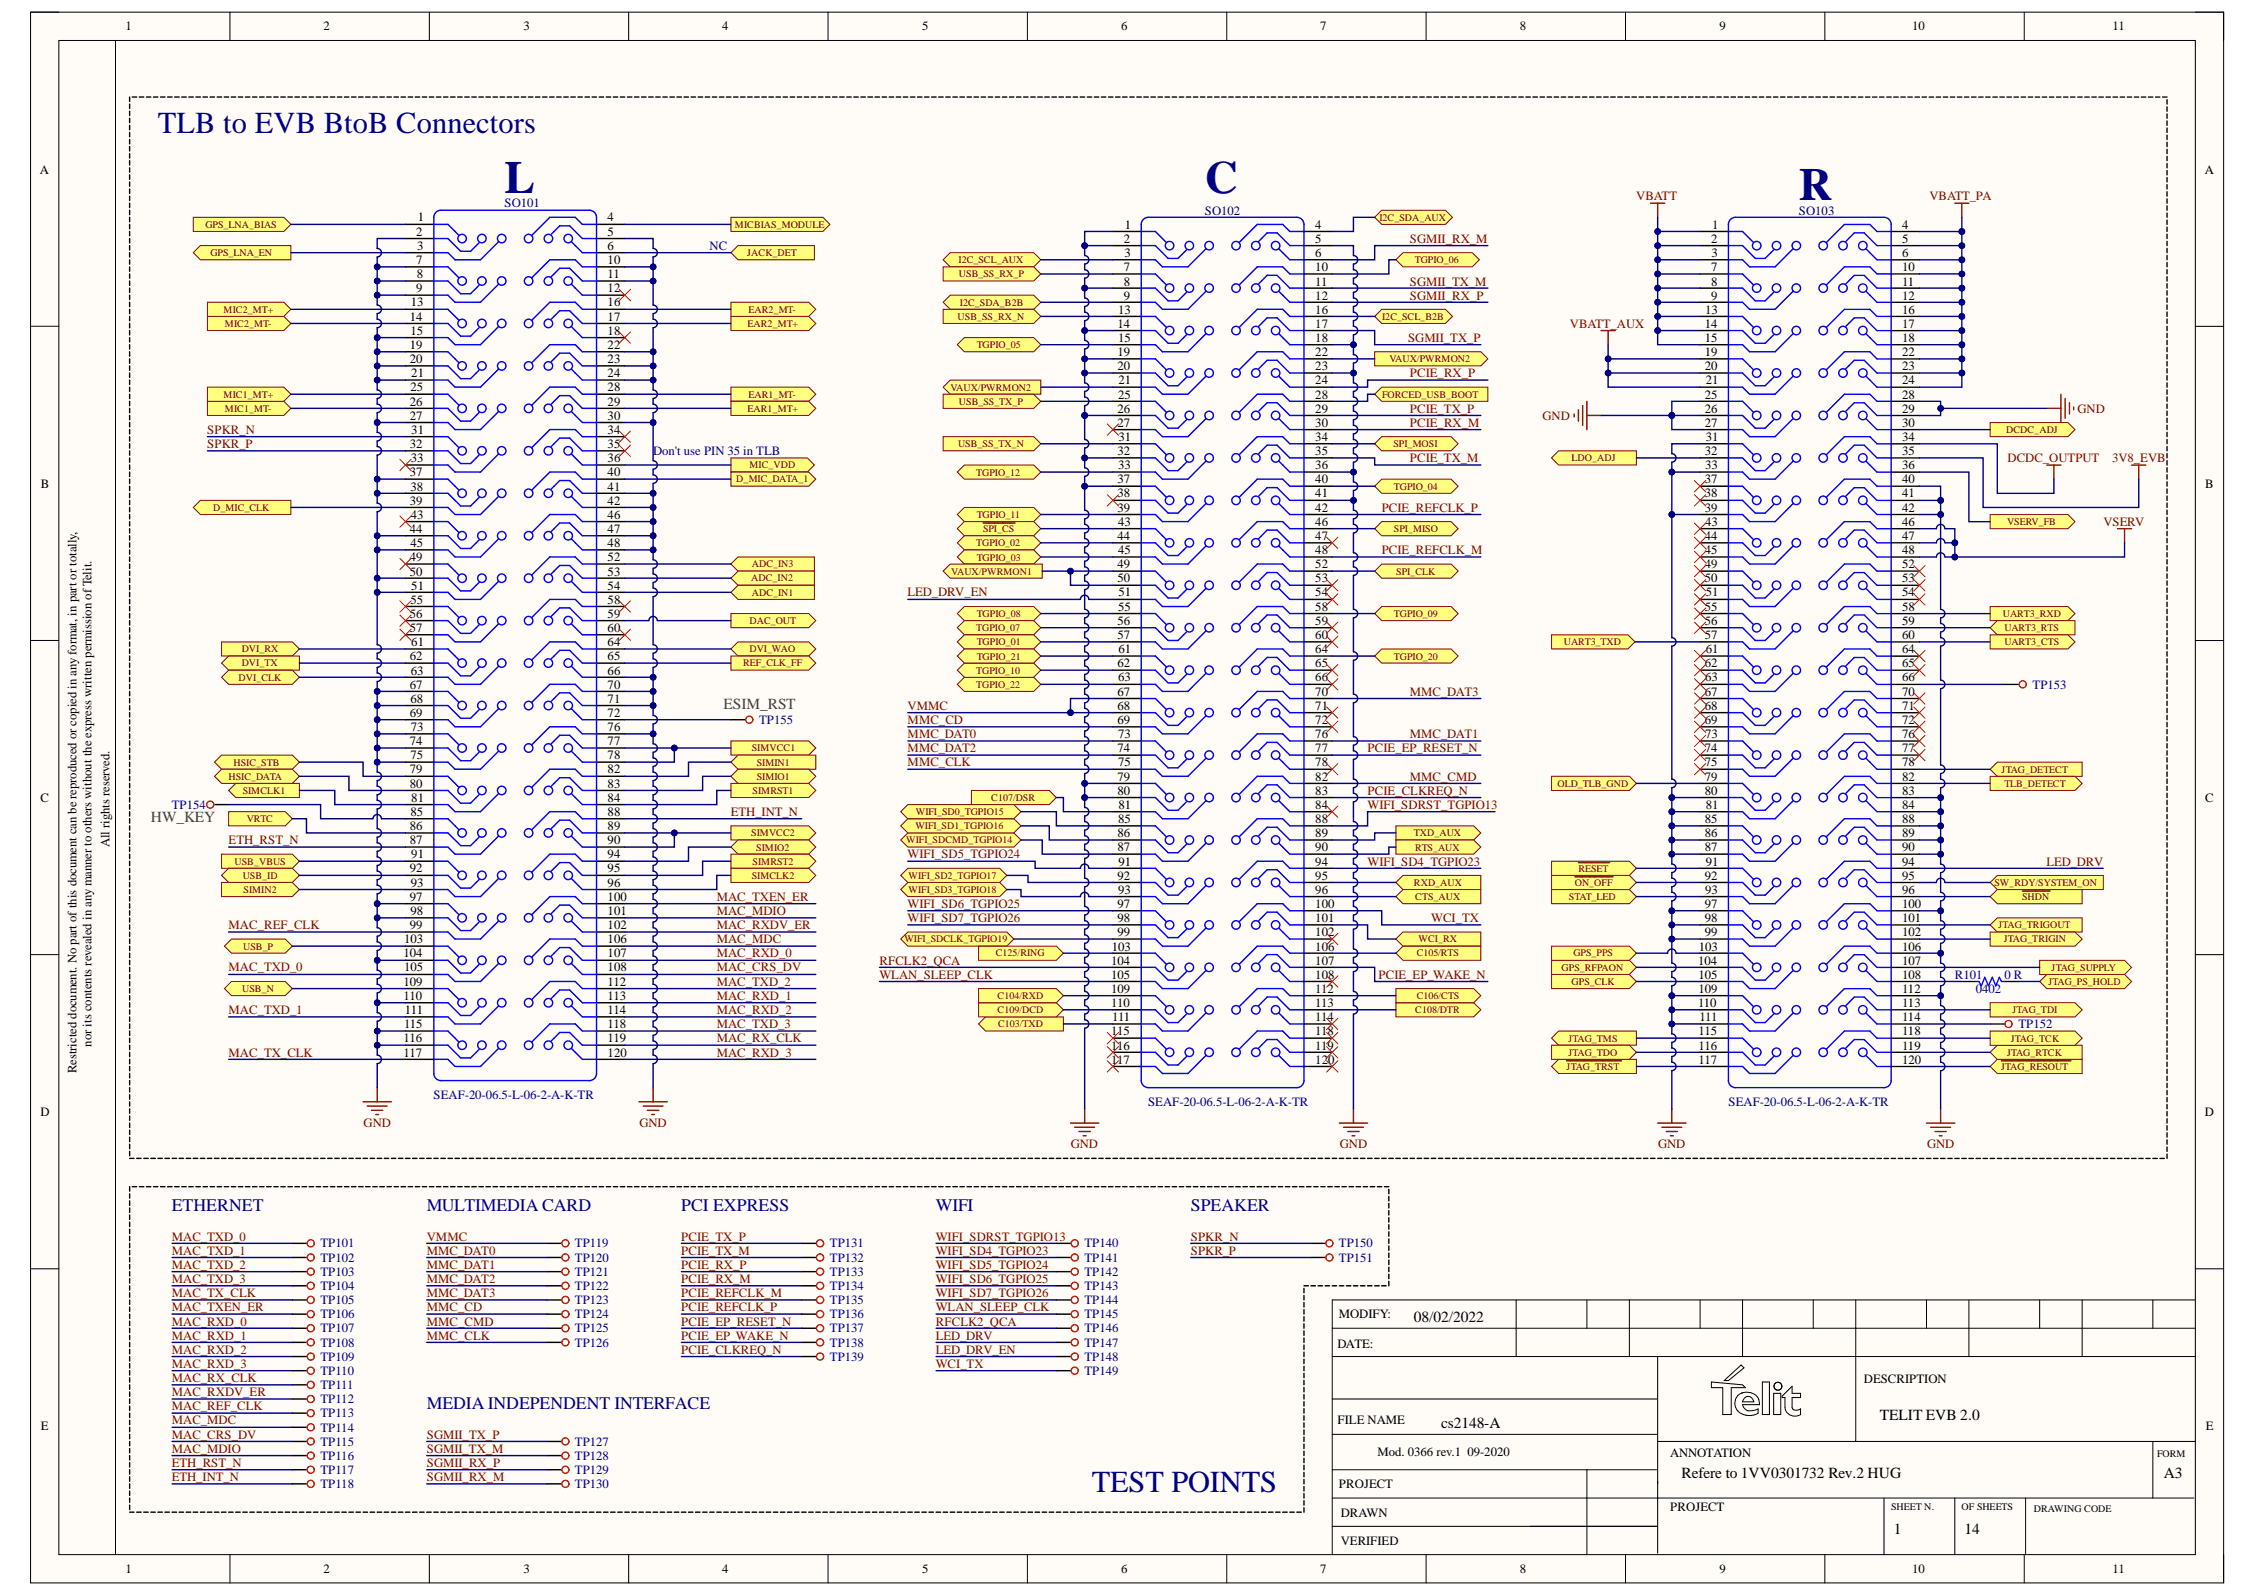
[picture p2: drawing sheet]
<svg xmlns="http://www.w3.org/2000/svg" width="420mm" height="297mm" viewBox="0 0 420 297" stroke-linecap="round" stroke-linejoin="round" font-family="sans-serif">
<defs><g id="words">
<g font-size="8.5" fill="#000080">
<text x="93.9" y="36">L</text>
<text x="224.2" y="36">C</text>
<text x="334.7" y="37.2">R</text>
</g>
<g font-size="5.7" fill="#000080">
<text x="29.3" y="24.7">TLB to EVB BtoB Connectors</text>
<text x="203.1" y="277.6">TEST POINTS</text>
</g>
<g font-size="3.3" fill="#000080">
<text x="32" y="225.4">ETHERNET</text>
<text x="79.4" y="225.4">MULTIMEDIA CARD</text>
<text x="126.8" y="225.4">PCI EXPRESS</text>
<text x="174.1" y="225.4">WIFI</text>
<text x="221.6" y="225.4">SPEAKER</text>
<text x="79.4" y="262.3">MEDIA INDEPENDENT INTERFACE</text>
</g>
<g font-size="2.9" fill="#38761d">
<text x="134.6" y="132">ESIM_RST</text>
<text x="28.1" y="153.1">HW_KEY</text>
</g>
<g font-size="2.9">
<text x="263.1" y="246">08/02/2022</text>
<text x="268.2" y="265.8">cs2148-A</text>
<text x="349.8" y="264.2">TELIT EVB 2.0</text>
<text x="312.9" y="275.1">Refere to 1VV0301732 Rev.2 HUG</text>
<text x="402.7" y="275.1">A3</text>
<text x="352.4" y="285.6">1</text>
<text x="365.5" y="285.6">14</text>
</g>
<g font-size="2.4">
<text x="23.3" y="5.7">1</text>
<text x="60.2" y="5.7">2</text>
<text x="97.4" y="5.7">3</text>
<text x="134.4" y="5.7">4</text>
<text x="171.6" y="5.7">5</text>
<text x="208.6" y="5.7">6</text>
<text x="245.7" y="5.7">7</text>
<text x="282.8" y="5.7">8</text>
<text x="319.9" y="5.7">9</text>
<text x="355.8" y="5.7">10</text>
<text x="393.1" y="5.7">11</text>
<text x="7.4" y="32.3">A</text>
<text x="410.3" y="32.3">A</text>
<text x="77.7" y="41.2">1</text>
<text x="113.1" y="41.2">4</text>
<text x="77.5" y="43.9">2</text>
<text x="77.6" y="46.5">3</text>
<text x="113.1" y="43.9">5</text>
<text x="113.1" y="46.5">6</text>
<text x="209.2" y="45.2">2</text>
<text x="209.2" y="47.8">3</text>
<text x="209.3" y="42.6">1</text>
<text x="244.8" y="45.2">5</text>
<text x="244.8" y="42.6">4</text>
<text x="244.8" y="47.8">6</text>
<text x="318.4" y="45.2">2</text>
<text x="318.5" y="47.8">3</text>
<text x="318.6" y="42.6">1</text>
<text x="353.9" y="45.2">5</text>
<text x="353.9" y="42.6">4</text>
<text x="353.9" y="47.8">6</text>
<text x="77.5" y="49.2">7</text>
<text x="77.6" y="51.8">8</text>
<text x="113.1" y="49.2">10</text>
<text x="113.1" y="51.8">11</text>
<text x="209.2" y="50.4">7</text>
<text x="209.2" y="53.1">8</text>
<text x="244.8" y="50.4">10</text>
<text x="244.8" y="53.1">11</text>
<text x="318.4" y="50.4">7</text>
<text x="318.4" y="53.1">8</text>
<text x="353.9" y="50.4">10</text>
<text x="353.9" y="53.1">11</text>
<text x="76.3" y="59.7">14</text>
<text x="76.5" y="57">13</text>
<text x="77.5" y="54.4">9</text>
<text x="113.1" y="54.4">12</text>
<text x="113.1" y="57">16</text>
<text x="113.1" y="59.7">17</text>
<text x="208.1" y="58.4">13</text>
<text x="209.2" y="55.8">9</text>
<text x="244.8" y="55.8">12</text>
<text x="244.8" y="58.4">16</text>
<text x="317.3" y="58.4">13</text>
<text x="318.4" y="55.8">9</text>
<text x="353.9" y="55.8">12</text>
<text x="353.9" y="58.4">16</text>
<text x="76.3" y="65">19</text>
<text x="76.4" y="62.3">15</text>
<text x="113.1" y="62.3">18</text>
<text x="113.1" y="65">22</text>
<text x="208" y="61">14</text>
<text x="208.1" y="63.6">15</text>
<text x="244.8" y="61">17</text>
<text x="244.8" y="63.6">18</text>
<text x="317.2" y="61">14</text>
<text x="317.2" y="63.6">15</text>
<text x="353.9" y="61">17</text>
<text x="353.9" y="63.6">18</text>
<text x="76.3" y="67.6">20</text>
<text x="76.5" y="70.2">21</text>
<text x="113.1" y="67.6">23</text>
<text x="113.1" y="70.2">24</text>
<text x="208" y="66.3">19</text>
<text x="208" y="68.9">20</text>
<text x="208.1" y="71.5">21</text>
<text x="244.8" y="66.3">22</text>
<text x="244.8" y="68.9">23</text>
<text x="244.8" y="71.5">24</text>
<text x="317.2" y="66.3">19</text>
<text x="317.2" y="68.9">20</text>
<text x="317.4" y="71.5">21</text>
<text x="353.9" y="66.3">22</text>
<text x="353.9" y="68.9">23</text>
<text x="353.9" y="71.5">24</text>
<text x="76.3" y="75.5">26</text>
<text x="76.4" y="72.8">25</text>
<text x="113.1" y="72.8">28</text>
<text x="113.1" y="75.5">29</text>
<text x="208" y="76.8">26</text>
<text x="208.1" y="74.2">25</text>
<text x="244.8" y="74.2">28</text>
<text x="244.8" y="76.8">29</text>
<text x="317.2" y="74.2">25</text>
<text x="317.2" y="76.8">26</text>
<text x="353.9" y="74.2">28</text>
<text x="353.9" y="76.8">29</text>
<text x="76.3" y="78.1">27</text>
<text x="76.3" y="83.4">32</text>
<text x="76.5" y="80.7">31</text>
<text x="113.1" y="78.1">30</text>
<text x="113.1" y="80.7">34</text>
<text x="113.1" y="83.4">35</text>
<text x="208" y="79.4">27</text>
<text x="208.1" y="82.1">31</text>
<text x="244.8" y="79.4">30</text>
<text x="244.8" y="82.1">34</text>
<text x="317.2" y="79.4">27</text>
<text x="317.4" y="82.1">31</text>
<text x="353.9" y="79.4">30</text>
<text x="353.9" y="82.1">34</text>
<text x="76.3" y="88.7">37</text>
<text x="76.5" y="86">33</text>
<text x="113.1" y="86">36</text>
<text x="113.1" y="88.7">40</text>
<text x="208" y="84.7">32</text>
<text x="208" y="89.9">37</text>
<text x="208.1" y="87.3">33</text>
<text x="244.8" y="84.7">35</text>
<text x="244.8" y="87.3">36</text>
<text x="244.8" y="89.9">40</text>
<text x="317.2" y="84.7">32</text>
<text x="317.2" y="89.9">37</text>
<text x="317.3" y="87.3">33</text>
<text x="353.9" y="84.7">35</text>
<text x="353.9" y="87.3">36</text>
<text x="353.9" y="89.9">40</text>
<text x="7.6" y="90.8">B</text>
<text x="76.3" y="93.9">39</text>
<text x="76.4" y="91.3">38</text>
<text x="113.1" y="91.3">41</text>
<text x="113.1" y="93.9">42</text>
<text x="208" y="92.6">38</text>
<text x="208" y="95.3">39</text>
<text x="244.8" y="92.6">41</text>
<text x="244.8" y="95.3">42</text>
<text x="317.2" y="92.6">38</text>
<text x="317.2" y="95.3">39</text>
<text x="353.9" y="92.6">41</text>
<text x="353.9" y="95.3">42</text>
<text x="410.4" y="90.8">B</text>
<text x="76.3" y="99.2">44</text>
<text x="76.4" y="101.8">45</text>
<text x="76.5" y="96.5">43</text>
<text x="113.1" y="96.5">46</text>
<text x="113.1" y="99.2">47</text>
<text x="113.1" y="101.8">48</text>
<text x="208" y="100.5">44</text>
<text x="208.1" y="97.9">43</text>
<text x="244.8" y="97.9">46</text>
<text x="244.8" y="100.5">47</text>
<text x="317.2" y="100.5">44</text>
<text x="317.3" y="97.9">43</text>
<text x="353.9" y="97.9">46</text>
<text x="353.9" y="100.5">47</text>
<text x="76.3" y="104.5">49</text>
<text x="76.3" y="107.1">50</text>
<text x="113.1" y="104.5">52</text>
<text x="113.1" y="107.1">53</text>
<text x="208" y="105.8">49</text>
<text x="208.1" y="103.1">45</text>
<text x="244.8" y="103.1">48</text>
<text x="244.8" y="105.8">52</text>
<text x="317.2" y="103.1">45</text>
<text x="317.2" y="105.8">49</text>
<text x="353.9" y="103.1">48</text>
<text x="353.9" y="105.8">52</text>
<text x="76.4" y="112.4">55</text>
<text x="76.5" y="109.7">51</text>
<text x="113.1" y="109.7">54</text>
<text x="113.1" y="112.4">58</text>
<text x="208" y="108.4">50</text>
<text x="208.1" y="113.7">55</text>
<text x="208.1" y="111">51</text>
<text x="244.8" y="108.4">53</text>
<text x="244.8" y="111">54</text>
<text x="244.8" y="113.7">58</text>
<text x="317.2" y="108.4">50</text>
<text x="317.2" y="113.7">55</text>
<text x="317.4" y="111">51</text>
<text x="353.9" y="108.4">53</text>
<text x="353.9" y="111">54</text>
<text x="353.9" y="113.7">58</text>
<text x="76.3" y="115">56</text>
<text x="76.3" y="117.6">57</text>
<text x="113.1" y="115">59</text>
<text x="113.1" y="117.6">60</text>
<text x="208" y="116.3">56</text>
<text x="208" y="119">57</text>
<text x="244.8" y="116.3">59</text>
<text x="244.8" y="119">60</text>
<text x="317.2" y="116.3">56</text>
<text x="317.2" y="119">57</text>
<text x="353.9" y="116.3">59</text>
<text x="353.9" y="119">60</text>
<text x="76.3" y="122.9">62</text>
<text x="76.5" y="125.6">63</text>
<text x="76.5" y="120.2">61</text>
<text x="113.1" y="120.2">64</text>
<text x="113.1" y="122.9">65</text>
<text x="113.1" y="125.6">66</text>
<text x="208" y="124.2">62</text>
<text x="208.1" y="121.6">61</text>
<text x="244.8" y="121.6">64</text>
<text x="244.8" y="124.2">65</text>
<text x="317.2" y="124.2">62</text>
<text x="317.4" y="121.6">61</text>
<text x="353.9" y="121.6">64</text>
<text x="353.9" y="124.2">65</text>
<text x="76.3" y="128.2">67</text>
<text x="76.4" y="130.8">68</text>
<text x="113.1" y="128.2">70</text>
<text x="113.1" y="130.8">71</text>
<text x="208" y="129.5">67</text>
<text x="208.1" y="126.8">63</text>
<text x="244.8" y="126.8">66</text>
<text x="244.8" y="129.5">70</text>
<text x="317.2" y="129.5">67</text>
<text x="317.3" y="126.8">63</text>
<text x="353.9" y="126.8">66</text>
<text x="353.9" y="129.5">70</text>
<text x="76.3" y="133.4">69</text>
<text x="76.5" y="136.1">73</text>
<text x="113.1" y="133.4">72</text>
<text x="113.1" y="136.1">76</text>
<text x="208" y="132.1">68</text>
<text x="208" y="134.8">69</text>
<text x="208.1" y="137.4">73</text>
<text x="244.8" y="132.1">71</text>
<text x="244.8" y="134.8">72</text>
<text x="244.8" y="137.4">76</text>
<text x="317.2" y="132.1">68</text>
<text x="317.2" y="134.8">69</text>
<text x="317.3" y="137.4">73</text>
<text x="353.9" y="132.1">71</text>
<text x="353.9" y="134.8">72</text>
<text x="353.9" y="137.4">76</text>
<text x="76.3" y="138.7">74</text>
<text x="76.3" y="143.9">79</text>
<text x="76.4" y="141.3">75</text>
<text x="113.1" y="138.7">77</text>
<text x="113.1" y="141.3">78</text>
<text x="113.1" y="143.9">82</text>
<text x="208" y="140">74</text>
<text x="208.1" y="142.7">75</text>
<text x="244.8" y="140">77</text>
<text x="244.8" y="142.7">78</text>
<text x="317.2" y="140">74</text>
<text x="317.2" y="142.7">75</text>
<text x="353.9" y="140">77</text>
<text x="353.9" y="142.7">78</text>
<text x="7.5" y="149.3">C</text>
<text x="76.3" y="146.6">80</text>
<text x="76.5" y="149.3">81</text>
<text x="113.1" y="146.6">83</text>
<text x="113.1" y="149.3">84</text>
<text x="208" y="145.3">79</text>
<text x="208" y="147.9">80</text>
<text x="244.8" y="145.3">82</text>
<text x="244.8" y="147.9">83</text>
<text x="317.2" y="145.3">79</text>
<text x="317.2" y="147.9">80</text>
<text x="353.9" y="145.3">82</text>
<text x="353.9" y="147.9">83</text>
<text x="410.4" y="149.3">C</text>
<text x="76.3" y="154.5">86</text>
<text x="76.4" y="151.9">85</text>
<text x="113.1" y="151.9">88</text>
<text x="113.1" y="154.5">89</text>
<text x="208" y="155.8">86</text>
<text x="208.1" y="153.1">85</text>
<text x="208.1" y="150.5">81</text>
<text x="244.8" y="150.5">84</text>
<text x="244.8" y="153.1">88</text>
<text x="244.8" y="155.8">89</text>
<text x="317.2" y="153.1">85</text>
<text x="317.2" y="155.8">86</text>
<text x="317.4" y="150.5">81</text>
<text x="353.9" y="150.5">84</text>
<text x="353.9" y="153.1">88</text>
<text x="353.9" y="155.8">89</text>
<text x="20.4" y="157.7" transform="rotate(-90 20.4 157.7)">All rights reserved.</text>
<text x="76.3" y="157.1">87</text>
<text x="76.5" y="159.7">91</text>
<text x="113.1" y="157.1">90</text>
<text x="113.1" y="159.7">94</text>
<text x="208" y="158.5">87</text>
<text x="208.1" y="161.1">91</text>
<text x="244.8" y="158.5">90</text>
<text x="244.8" y="161.1">94</text>
<text x="317.2" y="158.5">87</text>
<text x="317.4" y="161.1">91</text>
<text x="353.9" y="158.5">90</text>
<text x="353.9" y="161.1">94</text>
<text x="76.3" y="162.4">92</text>
<text x="76.3" y="167.7">97</text>
<text x="76.5" y="165.1">93</text>
<text x="113.1" y="162.4">95</text>
<text x="113.1" y="165.1">96</text>
<text x="113.1" y="167.7">100</text>
<text x="208" y="163.7">92</text>
<text x="208.1" y="166.3">93</text>
<text x="244.8" y="163.7">95</text>
<text x="244.8" y="166.3">96</text>
<text x="317.2" y="163.7">92</text>
<text x="317.3" y="166.3">93</text>
<text x="353.9" y="163.7">95</text>
<text x="353.9" y="166.3">96</text>
<text x="76.3" y="172.9">99</text>
<text x="76.4" y="170.3">98</text>
<text x="113.1" y="170.3">101</text>
<text x="113.1" y="172.9">102</text>
<text x="208" y="169">97</text>
<text x="208" y="171.6">98</text>
<text x="244.8" y="169">100</text>
<text x="244.8" y="171.6">101</text>
<text x="317.2" y="169">97</text>
<text x="317.2" y="171.6">98</text>
<text x="353.9" y="169">100</text>
<text x="353.9" y="171.6">101</text>
<text x="75.1" y="178.2">104</text>
<text x="75.2" y="175.6">103</text>
<text x="113.1" y="175.6">106</text>
<text x="113.1" y="178.2">107</text>
<text x="206.8" y="179.5">104</text>
<text x="206.9" y="176.9">103</text>
<text x="208" y="174.2">99</text>
<text x="244.8" y="174.2">102</text>
<text x="244.8" y="176.9">106</text>
<text x="244.8" y="179.5">107</text>
<text x="316" y="179.5">104</text>
<text x="316.1" y="176.9">103</text>
<text x="317.2" y="174.2">99</text>
<text x="353.9" y="174.2">102</text>
<text x="353.9" y="176.9">106</text>
<text x="353.9" y="179.5">107</text>
<text x="75.1" y="183.4">109</text>
<text x="75.2" y="180.8">105</text>
<text x="113.1" y="180.8">108</text>
<text x="113.1" y="183.4">112</text>
<text x="206.8" y="182.2">105</text>
<text x="206.8" y="184.8">109</text>
<text x="244.8" y="182.2">108</text>
<text x="244.8" y="184.8">112</text>
<text x="316.1" y="182.2">105</text>
<text x="316.1" y="184.8">109</text>
<text x="353.9" y="182.2">108</text>
<text x="353.9" y="184.8">112</text>
<text x="75.1" y="186.1">110</text>
<text x="75.2" y="191.4">115</text>
<text x="75.4" y="188.8">111</text>
<text x="113.1" y="186.1">113</text>
<text x="113.1" y="188.8">114</text>
<text x="113.1" y="191.4">118</text>
<text x="206.8" y="187.4">110</text>
<text x="207" y="190">111</text>
<text x="244.8" y="187.4">113</text>
<text x="244.8" y="190">114</text>
<text x="316" y="187.4">110</text>
<text x="316.2" y="190">111</text>
<text x="353.9" y="187.4">113</text>
<text x="353.9" y="190">114</text>
<text x="17" y="194.8" transform="rotate(-90 17 194.8)">nor its contents revealed in any manner to others without the express written permission ofTelit.</text>
<text x="75.1" y="194">116</text>
<text x="75.1" y="196.6">117</text>
<text x="113.1" y="194">119</text>
<text x="113.1" y="196.6">120</text>
<text x="206.8" y="192.7">115</text>
<text x="206.8" y="195.4">116</text>
<text x="206.8" y="198">117</text>
<text x="244.8" y="192.7">118</text>
<text x="244.8" y="195.4">119</text>
<text x="244.8" y="198">120</text>
<text x="316.1" y="192.7">115</text>
<text x="316.1" y="195.4">116</text>
<text x="316.1" y="198">117</text>
<text x="353.9" y="192.7">118</text>
<text x="353.9" y="195.4">119</text>
<text x="353.9" y="198">120</text>
<text x="14.2" y="199.8" transform="rotate(-90 14.2 199.8)">Restricted document. No part of this document can be reproduced or copied in any format, in part or totally,</text>
<text x="7.5" y="207.7">D</text>
<text x="410.3" y="207.7">D</text>
<text x="249.2" y="245.4">MODIFY:</text>
<text x="248.9" y="250.9">DATE:</text>
<text x="346.8" y="257.5">DESCRIPTION</text>
<text x="7.6" y="266.2">E</text>
<text x="248.9" y="265.1">FILE NAME</text>
<text x="410.4" y="266.2">E</text>
<text x="256.3" y="270.9">Mod. 0366 rev.1 09-2020</text>
<text x="310.8" y="271.2">ANNOTATION</text>
<text x="249.2" y="277">PROJECT</text>
<text x="310.8" y="281.2">PROJECT</text>
<text x="249.5" y="287.5">VERIFIED</text>
<text x="249.5" y="282.3">DRAWN</text>
<text x="23.3" y="292.7">1</text>
<text x="60.2" y="292.7">2</text>
<text x="97.4" y="292.7">3</text>
<text x="134.4" y="292.7">4</text>
<text x="171.6" y="292.7">5</text>
<text x="208.6" y="292.7">6</text>
<text x="245.7" y="292.7">7</text>
<text x="282.8" y="292.7">8</text>
<text x="319.9" y="292.7">9</text>
<text x="355.8" y="292.7">10</text>
<text x="393.1" y="292.7">11</text>
</g>
<g font-size="2.4" fill="#000080">
<text x="93.9" y="38.6">SO101</text>
<text x="224.2" y="39.9">SO102</text>
<text x="334.7" y="39.9">SO103</text>
<text x="132" y="46.5">NC</text>
<text x="121.5" y="84.7">Don't use PIN 35 in TLB</text>
<text x="378.2" y="128.2">TP153</text>
<text x="141.2" y="134.8">TP155</text>
<text x="32" y="150.5">TP154</text>
<text x="363.8" y="182.2">R101</text>
<text x="367.6" y="184.8">0402</text>
<text x="373" y="182.2">0 R</text>
<text x="375.6" y="191.4">TP152</text>
<text x="80.7" y="204.5">SEAF-20-06.5-L-06-2-A-K-TR</text>
<text x="213.6" y="205.9">SEAF-20-06.5-L-06-2-A-K-TR</text>
<text x="321.6" y="205.9">SEAF-20-06.5-L-06-2-A-K-TR</text>
<text x="59.6" y="232.2">TP101</text>
<text x="107" y="232.2">TP119</text>
<text x="154.4" y="232.2">TP131</text>
<text x="201.8" y="232.2">TP140</text>
<text x="249.2" y="232.2">TP150</text>
<text x="59.6" y="234.8">TP102</text>
<text x="59.6" y="237.5">TP103</text>
<text x="107" y="237.5">TP121</text>
<text x="107" y="234.8">TP120</text>
<text x="154.4" y="237.5">TP133</text>
<text x="154.4" y="234.8">TP132</text>
<text x="201.8" y="234.8">TP141</text>
<text x="201.8" y="237.5">TP142</text>
<text x="249.2" y="234.8">TP151</text>
<text x="59.6" y="240.1">TP104</text>
<text x="59.6" y="242.7">TP105</text>
<text x="59.6" y="245.4">TP106</text>
<text x="107" y="240.1">TP122</text>
<text x="107" y="242.7">TP123</text>
<text x="107" y="245.4">TP124</text>
<text x="154.4" y="240.1">TP134</text>
<text x="154.4" y="245.4">TP136</text>
<text x="154.4" y="242.7">TP135</text>
<text x="201.8" y="245.4">TP145</text>
<text x="201.8" y="242.7">TP144</text>
<text x="201.8" y="240.1">TP143</text>
<text x="59.6" y="248">TP107</text>
<text x="59.6" y="250.6">TP108</text>
<text x="107" y="248">TP125</text>
<text x="107" y="250.6">TP126</text>
<text x="154.4" y="248">TP137</text>
<text x="154.4" y="250.6">TP138</text>
<text x="201.8" y="250.6">TP147</text>
<text x="201.8" y="248">TP146</text>
<text x="59.6" y="253.2">TP109</text>
<text x="59.6" y="255.9">TP110</text>
<text x="154.4" y="253.2">TP139</text>
<text x="201.8" y="253.2">TP148</text>
<text x="201.8" y="255.9">TP149</text>
<text x="59.6" y="258.6">TP111</text>
<text x="59.6" y="263.8">TP113</text>
<text x="59.6" y="261.2">TP112</text>
<text x="59.6" y="266.4">TP114</text>
<text x="59.6" y="269.1">TP115</text>
<text x="107" y="269.1">TP127</text>
<text x="59.6" y="271.7">TP116</text>
<text x="59.6" y="274.3">TP117</text>
<text x="107" y="274.3">TP129</text>
<text x="107" y="271.7">TP128</text>
<text x="59.6" y="277">TP118</text>
<text x="107" y="277">TP130</text>
</g>
<g font-size="2.4" fill="#800000">
<text x="304.5" y="37.3">VBATT</text>
<text x="359" y="37.3">VBATT_PA</text>
<text x="262.4" y="45.2">SGMII_RX_M</text>
<text x="262.4" y="53.1">SGMII_TX_M</text>
<text x="262.4" y="55.8">SGMII_RX_P</text>
<text x="262" y="63.6">SGMII_TX_P</text>
<text x="292.1" y="61">VBATT_AUX</text>
<text x="262.4" y="70.2">PCIE_RX_P</text>
<text x="262.4" y="76.8">PCIE_TX_P</text>
<text x="386.6" y="76.8">GND</text>
<text x="38.6" y="83.4">SPKR_P</text>
<text x="38.6" y="80.7">SPKR_N</text>
<text x="262.4" y="79.4">PCIE_RX_M</text>
<text x="287" y="78.1">GND</text>
<text x="262.4" y="86">PCIE_TX_M</text>
<text x="373.6" y="86">DCDC_OUTPUT</text>
<text x="393" y="86">3V8_EVB</text>
<text x="257.1" y="95.3">PCIE_REFCLK_P</text>
<text x="391.4" y="97.9">VSERV</text>
<text x="257.1" y="103.1">PCIE_REFCLK_M</text>
<text x="168.9" y="111">LED_DRV_EN</text>
<text x="262.4" y="129.5">MMC_DAT3</text>
<text x="168.9" y="132.1">VMMC</text>
<text x="168.9" y="134.8">MMC_CD</text>
<text x="168.9" y="137.4">MMC_DAT0</text>
<text x="262.4" y="137.4">MMC_DAT1</text>
<text x="168.9" y="142.7">MMC_CLK</text>
<text x="168.9" y="140">MMC_DAT2</text>
<text x="254.5" y="140">PCIE_EP_RESET_N</text>
<text x="254.5" y="147.9">PCIE_CLKREQ_N</text>
<text x="262.4" y="145.3">MMC_CMD</text>
<text x="136" y="151.9">ETH_INT_N</text>
<text x="254.5" y="150.5">WIFI_SDRST_TGPIO13</text>
<text x="42.5" y="157.1">ETH_RST_N</text>
<text x="168.9" y="159.7">WIFI_SD5_TGPIO24</text>
<text x="254.5" y="161.1">WIFI_SD4_TGPIO23</text>
<text x="380.8" y="161.1">LED_DRV</text>
<text x="133.4" y="167.7">MAC_TXEN_ER</text>
<text x="42.5" y="172.9">MAC_REF_CLK</text>
<text x="133.4" y="170.3">MAC_MDIO</text>
<text x="133.4" y="172.9">MAC_RXDV_ER</text>
<text x="168.9" y="171.6">WIFI_SD7_TGPIO26</text>
<text x="168.9" y="169">WIFI_SD6_TGPIO25</text>
<text x="266.3" y="171.6">WCI_TX</text>
<text x="133.4" y="178.2">MAC_RXD_0</text>
<text x="133.4" y="175.6">MAC_MDC</text>
<text x="163.7" y="179.5">RFCLK2_QCA</text>
<text x="42.5" y="180.8">MAC_TXD_0</text>
<text x="133.4" y="180.8">MAC_CRS_DV</text>
<text x="133.4" y="183.4">MAC_TXD_2</text>
<text x="163.7" y="182.2">WLAN_SLEEP_CLK</text>
<text x="256.5" y="182.2">PCIE_EP_WAKE_N</text>
<text x="42.5" y="188.8">MAC_TXD_1</text>
<text x="133.4" y="188.8">MAC_RXD_2</text>
<text x="133.4" y="186.1">MAC_RXD_1</text>
<text x="133.4" y="191.4">MAC_TXD_3</text>
<text x="42.5" y="196.6">MAC_TX_CLK</text>
<text x="133.4" y="194">MAC_RX_CLK</text>
<text x="133.4" y="196.6">MAC_RXD_3</text>
<text x="67.7" y="209.8">GND</text>
<text x="119" y="209.8">GND</text>
<text x="199.3" y="213.7">GND</text>
<text x="249.3" y="213.7">GND</text>
<text x="308.5" y="213.7">GND</text>
<text x="358.6" y="213.7">GND</text>
<text x="32" y="230.9">MAC_TXD_0</text>
<text x="32" y="233.5">MAC_TXD_1</text>
<text x="79.4" y="230.9">VMMC</text>
<text x="79.4" y="233.5">MMC_DAT0</text>
<text x="126.8" y="230.9">PCIE_TX_P</text>
<text x="126.8" y="233.5">PCIE_TX_M</text>
<text x="174.1" y="233.5">WIFI_SD4_TGPIO23</text>
<text x="174.1" y="230.9">WIFI_SDRST_TGPIO13</text>
<text x="221.6" y="233.5">SPKR_P</text>
<text x="221.6" y="230.9">SPKR_N</text>
<text x="32" y="238.8">MAC_TXD_3</text>
<text x="32" y="236.1">MAC_TXD_2</text>
<text x="79.4" y="238.8">MMC_DAT2</text>
<text x="79.4" y="236.1">MMC_DAT1</text>
<text x="126.8" y="236.1">PCIE_RX_P</text>
<text x="126.8" y="238.8">PCIE_RX_M</text>
<text x="174.1" y="238.8">WIFI_SD6_TGPIO25</text>
<text x="174.1" y="236.1">WIFI_SD5_TGPIO24</text>
<text x="32" y="241.4">MAC_TX_CLK</text>
<text x="32" y="244">MAC_TXEN_ER</text>
<text x="79.4" y="244">MMC_CD</text>
<text x="79.4" y="241.4">MMC_DAT3</text>
<text x="126.8" y="244">PCIE_REFCLK_P</text>
<text x="126.8" y="241.4">PCIE_REFCLK_M</text>
<text x="174.1" y="244">WLAN_SLEEP_CLK</text>
<text x="174.1" y="241.4">WIFI_SD7_TGPIO26</text>
<text x="32" y="246.7">MAC_RXD_0</text>
<text x="32" y="249.3">MAC_RXD_1</text>
<text x="32" y="252">MAC_RXD_2</text>
<text x="79.4" y="249.3">MMC_CLK</text>
<text x="79.4" y="246.7">MMC_CMD</text>
<text x="126.8" y="246.7">PCIE_EP_RESET_N</text>
<text x="126.8" y="249.3">PCIE_EP_WAKE_N</text>
<text x="126.8" y="252">PCIE_CLKREQ_N</text>
<text x="174.1" y="246.7">RFCLK2_QCA</text>
<text x="174.1" y="252">LED_DRV_EN</text>
<text x="174.1" y="249.3">LED_DRV</text>
<text x="32" y="257.2">MAC_RX_CLK</text>
<text x="32" y="254.6">MAC_RXD_3</text>
<text x="174.1" y="254.6">WCI_TX</text>
<text x="32" y="262.5">MAC_REF_CLK</text>
<text x="32" y="259.8">MAC_RXDV_ER</text>
<text x="32" y="265.1">MAC_MDC</text>
<text x="32" y="267.8">MAC_CRS_DV</text>
<text x="79.4" y="267.8">SGMII_TX_P</text>
<text x="32" y="270.4">MAC_MDIO</text>
<text x="32" y="273">ETH_RST_N</text>
<text x="32" y="275.7">ETH_INT_N</text>
<text x="79.4" y="275.7">SGMII_RX_M</text>
<text x="79.4" y="273">SGMII_RX_P</text>
<text x="79.4" y="270.4">SGMII_TX_M</text>
</g>
<g font-size="1.9" fill="#800000">
<text x="256.7" y="41.1">I2C_SDA_AUX</text>
<text x="38.2" y="42.4">GPS_LNA_BIAS</text>
<text x="39.2" y="47.6">GPS_LNA_EN</text>
<text x="136.8" y="42.4">MICBIAS_MODULE</text>
<text x="139" y="47.6">JACK_DET</text>
<text x="178.4" y="49">I2C_SCL_AUX</text>
<text x="178.5" y="51.6">USB_SS_RX_P</text>
<text x="263.3" y="49">TGPIO_06</text>
<text x="41.6" y="58.2">MIC2_MT+</text>
<text x="139.3" y="58.2">EAR2_MT-</text>
<text x="178.2" y="59.5">USB_SS_RX_N</text>
<text x="178.6" y="56.9">I2C_SDA_B2B</text>
<text x="257.2" y="59.5">I2C_SCL_B2B</text>
<text x="41.9" y="60.8">MIC2_MT-</text>
<text x="139.1" y="60.8">EAR2_MT+</text>
<text x="181.8" y="64.8">TGPIO_05</text>
<text x="258.5" y="67.4">VAUX/PWRMON2</text>
<text x="41.6" y="74">MIC1_MT+</text>
<text x="41.9" y="76.7">MIC1_MT-</text>
<text x="139.1" y="76.7">EAR1_MT+</text>
<text x="139.3" y="74">EAR1_MT-</text>
<text x="176.8" y="72.7">VAUX/PWRMON2</text>
<text x="178.5" y="75.3">USB_SS_TX_P</text>
<text x="257.2" y="74">FORCED_USB_BOOT</text>
<text x="178.3" y="83.3">USB_SS_TX_N</text>
<text x="259.3" y="83.3">SPI_MOSI</text>
<text x="373.3" y="80.5">DCDC_ADJ</text>
<text x="137" y="89.8">D_MIC_DATA_1</text>
<text x="139.5" y="87.1">MIC_VDD</text>
<text x="181.7" y="88.5">TGPIO_12</text>
<text x="292.5" y="85.9">LDO_ADJ</text>
<text x="39.7" y="95.1">D_MIC_CLK</text>
<text x="259.4" y="91.1">TGPIO_04</text>
<text x="181.7" y="101.7">TGPIO_02</text>
<text x="181.8" y="96.4">TGPIO_11</text>
<text x="182.9" y="99">SPI_CS</text>
<text x="259.4" y="99">SPI_MISO</text>
<text x="373.5" y="97.7">VSERV_FB</text>
<text x="139.9" y="105.6">ADC_IN3</text>
<text x="177" y="106.9">VAUX/PWRMON1</text>
<text x="181.8" y="104.3">TGPIO_03</text>
<text x="259.8" y="106.9">SPI_CLK</text>
<text x="139.8" y="108.2">ADC_IN2</text>
<text x="139.9" y="110.8">ADC_IN1</text>
<text x="139.5" y="116.2">DAC_OUT</text>
<text x="181.7" y="117.4">TGPIO_07</text>
<text x="181.8" y="114.8">TGPIO_08</text>
<text x="259.4" y="114.8">TGPIO_09</text>
<text x="372.7" y="114.8">UART3_RXD</text>
<text x="373" y="117.4">UART3_RTS</text>
<text x="45" y="121.4">DVI_RX</text>
<text x="45" y="124">DVI_TX</text>
<text x="138.3" y="124">REF_CLK_FF</text>
<text x="139.5" y="121.4">DVI_WAO</text>
<text x="181.7" y="125.4">TGPIO_10</text>
<text x="181.8" y="120.1">TGPIO_01</text>
<text x="181.8" y="122.8">TGPIO_21</text>
<text x="259.4" y="122.8">TGPIO_20</text>
<text x="291" y="120.1">UART3_TXD</text>
<text x="373" y="120.1">UART3_CTS</text>
<text x="44.4" y="126.7">DVI_CLK</text>
<text x="181.7" y="128">TGPIO_22</text>
<text x="43.5" y="142.5">HSIC_STB</text>
<text x="139.9" y="139.9">SIMVCC1</text>
<text x="140.8" y="142.5">SIMIN1</text>
<text x="372.5" y="143.8">JTAG_DETECT</text>
<text x="42.5" y="145.1">HSIC_DATA</text>
<text x="45.2" y="147.7">SIMCLK1</text>
<text x="140.1" y="147.7">SIMRST1</text>
<text x="140.8" y="145.1">SIMIO1</text>
<text x="184.5" y="149.1">C107/DSR</text>
<text x="289.8" y="146.5">OLD_TLB_GND</text>
<text x="373" y="146.5">TLB_DETECT</text>
<text x="45.9" y="153.1">VRTC</text>
<text x="139.8" y="155.7">SIMVCC2</text>
<text x="170.3" y="154.3">WIFI_SD1_TGPIO16</text>
<text x="170.4" y="151.7">WIFI_SD0_TGPIO15</text>
<text x="263.1" y="155.7">TXD_AUX</text>
<text x="43.6" y="160.9">USB_VBUS</text>
<text x="140.1" y="160.9">SIMRST2</text>
<text x="140.7" y="158.3">SIMIO2</text>
<text x="168.6" y="156.9">WIFI_SDCMD_TGPIO14</text>
<text x="263.4" y="158.3">RTS_AUX</text>
<text x="45.2" y="163.5">USB_ID</text>
<text x="45.3" y="166.2">SIMIN2</text>
<text x="139.9" y="163.5">SIMCLK2</text>
<text x="169.1" y="166.2">WIFI_SD3_TGPIO18</text>
<text x="169.1" y="163.5">WIFI_SD2_TGPIO17</text>
<text x="263.1" y="164.9">RXD_AUX</text>
<text x="263.4" y="167.5">CTS_AUX</text>
<text x="292" y="167.5">STAT_LED</text>
<text x="293.1" y="164.9">ON_OFF</text>
<text x="293.7" y="162.3">RESET</text>
<text x="371.1" y="164.9">SW_RDY/SYSTEM_ON</text>
<text x="376.3" y="167.5">SHDN</text>
<text x="371.9" y="172.8">JTAG_TRIGOUT</text>
<text x="45.2" y="176.7">USB_P</text>
<text x="168.3" y="175.4">WIFI_SDCLK_TGPIO19</text>
<text x="185.3" y="178">C125/RING</text>
<text x="263.6" y="178">C105/RTS</text>
<text x="264" y="175.4">WCI_RX</text>
<text x="292.8" y="178">GPS_PPS</text>
<text x="372.9" y="175.4">JTAG_TRIGIN</text>
<text x="45.1" y="184.6">USB_N</text>
<text x="185.6" y="186">C104/RXD</text>
<text x="263.6" y="186">C106/CTS</text>
<text x="290.6" y="180.6">GPS_RFPAON</text>
<text x="292.5" y="183.3">GPS_CLK</text>
<text x="381.2" y="183.3">JTAG_PS_HOLD</text>
<text x="381.8" y="180.6">JTAG_SUPPLY</text>
<text x="185.6" y="188.6">C109/DCD</text>
<text x="185.7" y="191.2">C103/TXD</text>
<text x="263.4" y="188.6">C108/DTR</text>
<text x="374.5" y="188.6">JTAG_TDI</text>
<text x="291.9" y="193.8">JTAG_TMS</text>
<text x="291.9" y="196.5">JTAG_TDO</text>
<text x="373.5" y="196.5">JTAG_RTCK</text>
<text x="374.2" y="193.8">JTAG_TCK</text>
<text x="291.5" y="199.1">JTAG_TRST</text>
<text x="372.4" y="199.1">JTAG_RESOUT</text>
</g>
<g font-size="1.9">
<text x="401.4" y="271.3">FORM</text>
<text x="351.9" y="281">SHEET N.</text>
<text x="365" y="281">OF SHEETS</text>
<text x="378.5" y="281.3">DRAWING CODE</text>
</g>
</g></defs>
<path d="M5.7 2.3h408.1v292.3h-408.1z" fill-rule="evenodd" fill="#fffcf8"/>
<path d="M5.7 2.3h408.1v292.3h-408.1z" fill="none" stroke="#000" stroke-width=".19"/>
<path d="M11 7.5h397.5v281.8h-397.5z" fill-rule="evenodd" fill="#fffcf8"/>
<g fill="none" stroke="#000" stroke-width=".19">
<path d="M5.7 2.3h5.3M11 7.5h397.5v281.8h-397.5zM21.5 7.5v281.8M42.8 2.3v5.2M79.9 2.3v5.2M117 2.3v5.2M154.1 2.3v5.2M191.2 2.3v5.2M228.3 2.3v5.2M265.4 2.3v5.2M302.5 2.3v5.2M339.6 2.3v5.2"/>
<path d="M376.7 2.3v5.2M408.5 2.3h5.3v5.2M5.7 60.7h5.3M408.5 60.7h5.3M5.7 119.2h5.3M408.5 119.2h5.3M5.7 177.7h5.3M408.5 177.7h5.3M5.7 236.1h5.3M408.5 236.1h5.3M247.9 247.2h160.6M247.9 252.5h160.6"/>
<path d="M282.1 241.9v10.6M295.3 241.9v5.3M303.2 241.9v10.6M308.5 252.5v36.6M316.4 241.9v5.3M318.5 257.2l5.8 .5 .5 .6h-2.6v5h-1.6v-5h-2.1zM320.8 256.9l3.2-2.9 .5 .6-2.9 2.3zM324.1 259.3a2.53 2.53 0 0 1 3.2 1.1M324.2 259.2a2.14 2.14 0 0 0-1.3 2.4 2.14 2.14 0 0 0 2 1.8M324.3 241.9v10.6M328 257.2h1.3v6.1h-1.3zM330.1 259.3h1.3v4h-1.3z"/>
<path d="M337.4 241.9v5.3M345.3 241.9v26.4M358.5 241.9v5.3M366.4 241.9v10.6M379.6 241.9v5.3M387.5 241.9v10.6M400.6 241.9v5.3M408.5 241.9h-160.6v47.4M247.9 278.8h160.3M247.9 260.4h60.6M247.9 267h60.6M247.9 273.5h60.6"/>
<path d="M295.3 273.5v15.8M308.5 268.3h100M324.7 260.1a1.03 1.03 0 0 1 1.1-.1 1.03 1.03 0 0 1 .6 .9h-2.1zM327.2 263a2.96 2.96 0 0 1-2.3 .4M327.3 260.4l.1 1h-3.1a1.53 1.53 0 0 0 2.2 1.1l.7-.3v.8M333.7 262.3a1.39 1.39 0 0 0 1.4-.1v1.1a1.87 1.87 0 0 1-2.9-1.3v-1.9h-.6v-.3l1.9-1.8v1.3h1.6v.8h-1.6v1.8l.2 .5M350.6 278.8v10.5M363.8 278.8v10.5M376.9 278.8v10.5M400.6 268.3v10.5M42.8 289.3v5.3M79.9 289.3v5.3"/>
<path d="M117 289.3v5.3M154.1 289.3v5.3M191.2 289.3v5.3M228.3 289.3v5.3M247.9 284.1h60.6M265.4 289.3v5.3M302.5 289.3v5.3M339.6 289.3v5.3M376.7 289.3v5.3M413.8 289.3v5.3"/>
<circle cx="330.8" cy="258" r=".74"/>
</g>
<g fill="none" stroke="#00f" stroke-width=".26">
<path d="M212.4 43.1h2.6l2 2M212.4 45.7h2.6l2.4 2.4h1.8l1.6-1.6M212.4 51h2.6l2 2M212.4 53.6h2.6l2.4 2.4h1.8l1.6-1.6M212.4 58.9h2.6l2 2M212.9 40.7l.8-.3h27.6a1.32 1.32 0 0 1 1.3 1.4v159.3a1.32 1.32 0 0 1-1.3 1.3h-27.6a1.32 1.32 0 0 1-1.3-1.3v-159.3v-.5zM224.4 46.3l-3.3 3.4h-4.8l-1.3-1.4h-2.6M224.4 54.2l-3.3 3.4h-4.8l-1.3-1.3h-2.6M234.2 44.9l1.6-1.6h1.8l2.4 2.4h2.6M234.2 52.8l1.6-1.6h1.8l2.4 2.4h2.6M238 46.3l2 2h2.6M238 54.2l2 2.1h2.6"/>
<path d="M242.6 43.1h-2.6l-1.3-1.3h-4.7l-3.4 3.3M242.6 51h-2.6l-1.3-1.3h-4.7l-3.4 3.3M242.6 58.9h-2.6l-1.3-1.3h-4.7l-3.4 3.3M212.4 61.5h2.6l2.4 2.4h1.8l1.6-1.6M212.4 66.8h2.6l2 2M212.4 69.4h2.6l2.4 2.4h1.8l1.6-1.6M212.4 74.7h2.6l2 2M212.4 77.3h2.6l2.4 2.4h1.8l1.6-1.6M224.4 62.1l-3.3 3.4h-4.8l-1.3-1.3h-2.6M224.4 70l-3.3 3.4h-4.8l-1.3-1.3h-2.6M224.4 77.9l-3.3 3.4h-4.8l-1.3-1.3h-2.6M234.2 60.7l1.6-1.5h1.8l2.4 2.3h2.6"/>
<path d="M234.2 68.6l1.6-1.5h1.8l2.4 2.3h2.6M234.2 76.5l1.6-1.5h1.8l2.4 2.3h2.6M238 62.1l2 2.1h2.6M238 70l2 2.1h2.6M238 77.9l2 2.1h2.6M242.6 66.8h-2.6l-1.3-1.3h-4.7l-3.4 3.3M242.6 74.7h-2.6l-1.3-1.3h-4.7l-3.4 3.3M212.4 82.6h2.6l2 2M212.4 85.2h2.6l2.4 2.4h1.8l1.6-1.6M212.4 90.5h2.6l2 2M212.4 93.1h2.6l2.4 2.4h1.8l1.6-1.6M212.4 98.4h2.6l2 2"/>
<path d="M224.4 85.8l-3.3 3.4h-4.8l-1.3-1.3h-2.6M224.4 93.7l-3.3 3.4h-4.8l-1.3-1.3h-2.6M234.2 84.4l1.6-1.5h1.8l2.4 2.3h2.6M234.2 92.3l1.6-1.5h1.8l2.4 2.3h2.6M238 85.8l2 2.1h2.6M238 93.7l2 2.1h2.6M242.6 82.6h-2.6l-1.3-1.3h-4.7l-3.4 3.3M242.6 90.5h-2.6l-1.3-1.3h-4.7l-3.4 3.3M242.6 98.4h-2.6l-1.3-1.3h-4.7l-3.4 3.3M212.4 101h2.6l2.4 2.4h1.8l1.6-1.6M212.4 106.3h2.6l2 2M212.4 108.9h2.6l2.4 2.4h1.8l1.6-1.6"/>
<path d="M212.4 114.2h2.6l2 2M212.4 116.8h2.6l2.4 2.4h1.8l1.6-1.6M224.4 101.6l-3.3 3.4h-4.8l-1.3-1.3h-2.6M224.4 109.5l-3.3 3.4h-4.8l-1.3-1.3h-2.6M224.4 117.4l-3.3 3.4h-4.8l-1.3-1.3h-2.6M234.2 100.2l1.6-1.5h1.8l2.4 2.3h2.6M234.2 108.1l1.6-1.5h1.8l2.4 2.3h2.6M234.2 116l1.6-1.5h1.8l2.4 2.3h2.6M238 101.6l2 2.1h2.6M238 109.5l2 2.1h2.6M238 117.4l2 2.1h2.6M242.6 106.3h-2.6l-1.3-1.3h-4.7l-3.4 3.4"/>
<path d="M242.6 114.2h-2.6l-1.3-1.3h-4.7l-3.4 3.4M212.4 122.1h2.6l2 2M212.4 124.7h2.6l2.4 2.4h1.8l1.6-1.6M212.4 130h2.6l2 2M212.4 132.6h2.6l2.4 2.4h1.8l1.6-1.6M212.4 137.9h2.6l2 2M224.4 125.3l-3.3 3.4h-4.8l-1.3-1.3h-2.6M224.4 133.2l-3.3 3.4h-4.8l-1.3-1.3h-2.6M234.2 123.9l1.6-1.5h1.8l2.4 2.3h2.6M234.2 131.8l1.6-1.5h1.8l2.4 2.3h2.6M234.2 139.7l1.6-1.5h1.8l2.4 2.3h2.6M238 125.3l2 2.1h2.6"/>
<path d="M238 133.2l2 2.1h2.6M242.6 122.1h-2.6l-1.3-1.3h-4.7l-3.4 3.4M242.6 130h-2.6l-1.3-1.3h-4.7l-3.4 3.4M242.6 137.9h-2.6l-1.3-1.3h-4.7l-3.4 3.4M212.4 140.5h2.6l2.4 2.4h1.8l1.6-1.6M212.4 145.8h2.6l2 2M212.4 148.4h2.6l2.4 2.4h1.8l1.6-1.6M212.4 153.7h2.6l2 2M212.4 156.3h2.6l2.4 2.4h1.8l1.6-1.6M224.4 141.1l-3.3 3.4h-4.8l-1.3-1.3h-2.6M224.4 149l-3.3 3.4h-4.8l-1.3-1.3h-2.6M224.4 156.9l-3.3 3.4h-4.8l-1.3-1.3h-2.6"/>
<path d="M234.2 147.6l1.6-1.5h1.8l2.4 2.3h2.6M234.2 155.5l1.6-1.5h1.8l2.4 2.3h2.6M238 141.1l2 2.1h2.6M238 149l2 2.1h2.6M238 156.9l2 2.1h2.6M242.6 145.8h-2.6l-1.3-1.3h-4.7l-3.4 3.4M242.6 153.7h-2.6l-1.3-1.3h-4.7l-3.4 3.4M212.4 161.6h2.6l2 2M212.4 164.2h2.6l2.4 2.4h1.8l1.6-1.6M212.4 169.5h2.6l2 2M212.4 172.1h2.6l2.4 2.4h1.8l1.6-1.6M212.4 177.4h2.6l2 2"/>
<path d="M224.4 164.8l-3.3 3.4h-4.8l-1.3-1.3h-2.6M224.4 172.7l-3.3 3.4h-4.8l-1.3-1.3h-2.6M234.2 163.4l1.6-1.5h1.8l2.4 2.3h2.6M234.2 171.4l1.6-1.6h1.8l2.4 2.3h2.6M234.2 179.3l1.6-1.6h1.8l2.4 2.3h2.6M238 164.8l2 2.1h2.6M238 172.8l2 2h2.6M242.6 161.6h-2.6l-1.3-1.3h-4.7l-3.4 3.4M242.6 169.5h-2.6l-1.3-1.3h-4.7l-3.4 3.4M242.6 177.4h-2.6l-1.3-1.3h-4.7l-3.4 3.4M212.4 180h2.6l2.4 2.4h1.8l1.6-1.6M212.4 185.3h2.6l2 2"/>
<path d="M212.4 187.9h2.6l2.4 2.4h1.8l1.6-1.6M212.4 193.2h2.6l2 2M212.4 195.8h2.6l2.4 2.4h1.8l1.6-1.6M224.4 180.6l-3.3 3.4h-4.8l-1.3-1.3h-2.6M224.4 188.5l-3.3 3.4h-4.8l-1.3-1.3h-2.6M224.4 196.4l-3.3 3.4h-4.8l-1.3-1.3h-2.6M234.2 187.2l1.6-1.6h1.8l2.4 2.3h2.6M234.2 195.1l1.6-1.6h1.8l2.4 2.3h2.6M238 180.7l2 2h2.6M238 188.6l2 2h2.6M238 196.5l2 2h2.6M242.6 185.3h-2.6l-1.3-1.3h-4.7l-3.4 3.4"/>
<path d="M242.6 193.2h-2.6l-1.3-1.3h-4.7l-3.4 3.4"/>
<circle cx="217.6" cy="45.7" r=".79"/>
<circle cx="217.6" cy="53.6" r=".79"/>
<circle cx="221.3" cy="45.7" r=".79"/>
<circle cx="221.3" cy="53.6" r=".79"/>
<circle cx="225" cy="45.7" r=".79"/>
<circle cx="225" cy="53.6" r=".79"/>
<circle cx="230" cy="45.7" r=".79"/>
<circle cx="230" cy="53.6" r=".79"/>
<circle cx="233.7" cy="45.7" r=".79"/>
<circle cx="233.7" cy="53.6" r=".79"/>
<circle cx="237.4" cy="45.7" r=".79"/>
<circle cx="237.4" cy="53.6" r=".79"/>
<circle cx="217.6" cy="61.5" r=".79"/>
<circle cx="217.6" cy="77.3" r=".79"/>
<circle cx="217.6" cy="69.4" r=".79"/>
<circle cx="221.3" cy="61.5" r=".79"/>
<circle cx="221.3" cy="77.3" r=".79"/>
<circle cx="221.3" cy="69.4" r=".79"/>
<circle cx="225" cy="61.5" r=".79"/>
<circle cx="225" cy="77.3" r=".79"/>
<circle cx="225" cy="69.4" r=".79"/>
<circle cx="230" cy="61.5" r=".79"/>
<circle cx="230" cy="77.3" r=".79"/>
<circle cx="230" cy="69.4" r=".79"/>
<circle cx="233.7" cy="61.5" r=".79"/>
<circle cx="233.7" cy="77.3" r=".79"/>
<circle cx="233.7" cy="69.4" r=".79"/>
<circle cx="237.4" cy="61.5" r=".79"/>
<circle cx="237.4" cy="77.3" r=".79"/>
<circle cx="237.4" cy="69.4" r=".79"/>
<circle cx="217.6" cy="93.1" r=".79"/>
<circle cx="217.6" cy="85.2" r=".79"/>
<circle cx="221.3" cy="93.1" r=".79"/>
<circle cx="221.3" cy="85.2" r=".79"/>
<circle cx="225" cy="93.1" r=".79"/>
<circle cx="225" cy="85.2" r=".79"/>
<circle cx="230" cy="93.1" r=".79"/>
<circle cx="230" cy="85.2" r=".79"/>
<circle cx="233.7" cy="93.1" r=".79"/>
<circle cx="233.7" cy="85.2" r=".79"/>
<circle cx="237.4" cy="93.1" r=".79"/>
<circle cx="237.4" cy="85.2" r=".79"/>
<circle cx="217.6" cy="101" r=".79"/>
<circle cx="217.6" cy="116.8" r=".79"/>
<circle cx="217.6" cy="108.9" r=".79"/>
<circle cx="221.3" cy="101" r=".79"/>
<circle cx="221.3" cy="116.8" r=".79"/>
<circle cx="221.3" cy="108.9" r=".79"/>
<circle cx="225" cy="101" r=".79"/>
<circle cx="225" cy="116.8" r=".79"/>
<circle cx="225" cy="108.9" r=".79"/>
<circle cx="230" cy="101" r=".79"/>
<circle cx="230" cy="116.8" r=".79"/>
<circle cx="230" cy="108.9" r=".79"/>
<circle cx="233.7" cy="101" r=".79"/>
<circle cx="233.7" cy="116.8" r=".79"/>
<circle cx="233.7" cy="108.9" r=".79"/>
<circle cx="237.4" cy="101" r=".79"/>
<circle cx="237.4" cy="116.8" r=".79"/>
<circle cx="237.4" cy="108.9" r=".79"/>
<circle cx="217.6" cy="132.6" r=".79"/>
<circle cx="217.6" cy="124.7" r=".79"/>
<circle cx="221.3" cy="132.6" r=".79"/>
<circle cx="221.3" cy="124.7" r=".79"/>
<circle cx="225" cy="132.6" r=".79"/>
<circle cx="225" cy="124.7" r=".79"/>
<circle cx="230" cy="132.6" r=".79"/>
<circle cx="230" cy="124.7" r=".79"/>
<circle cx="233.7" cy="132.6" r=".79"/>
<circle cx="233.7" cy="124.7" r=".79"/>
<circle cx="237.4" cy="132.6" r=".79"/>
<circle cx="237.4" cy="124.7" r=".79"/>
<circle cx="217.6" cy="140.5" r=".79"/>
<circle cx="217.6" cy="148.4" r=".79"/>
<circle cx="217.6" cy="156.3" r=".79"/>
<circle cx="221.3" cy="140.5" r=".79"/>
<circle cx="221.3" cy="148.4" r=".79"/>
<circle cx="221.3" cy="156.3" r=".79"/>
<circle cx="225" cy="140.5" r=".79"/>
<circle cx="225" cy="156.3" r=".79"/>
<circle cx="225" cy="148.4" r=".79"/>
<circle cx="230" cy="140.5" r=".79"/>
<circle cx="230" cy="156.3" r=".79"/>
<circle cx="230" cy="148.4" r=".79"/>
<circle cx="233.7" cy="140.5" r=".79"/>
<circle cx="233.7" cy="156.3" r=".79"/>
<circle cx="233.7" cy="148.4" r=".79"/>
<circle cx="237.4" cy="140.5" r=".79"/>
<circle cx="237.4" cy="148.4" r=".79"/>
<circle cx="237.4" cy="156.3" r=".79"/>
<circle cx="217.6" cy="172.1" r=".79"/>
<circle cx="217.6" cy="164.2" r=".79"/>
<circle cx="221.3" cy="172.1" r=".79"/>
<circle cx="221.3" cy="164.2" r=".79"/>
<circle cx="225" cy="172.1" r=".79"/>
<circle cx="225" cy="164.2" r=".79"/>
<circle cx="230" cy="172.1" r=".79"/>
<circle cx="230" cy="164.2" r=".79"/>
<circle cx="233.7" cy="172.1" r=".79"/>
<circle cx="233.7" cy="164.2" r=".79"/>
<circle cx="237.4" cy="172.1" r=".79"/>
<circle cx="237.4" cy="164.2" r=".79"/>
<circle cx="217.6" cy="180" r=".79"/>
<circle cx="217.6" cy="187.9" r=".79"/>
<circle cx="217.6" cy="195.8" r=".79"/>
<circle cx="221.3" cy="180" r=".79"/>
<circle cx="221.3" cy="187.9" r=".79"/>
<circle cx="221.3" cy="195.8" r=".79"/>
<circle cx="225" cy="180" r=".79"/>
<circle cx="225" cy="187.9" r=".79"/>
<circle cx="225" cy="195.8" r=".79"/>
<circle cx="230" cy="180" r=".79"/>
<circle cx="230" cy="187.9" r=".79"/>
<circle cx="230" cy="195.8" r=".79"/>
<circle cx="233.7" cy="180" r=".79"/>
<circle cx="233.7" cy="187.9" r=".79"/>
<circle cx="233.7" cy="195.8" r=".79"/>
<circle cx="237.4" cy="180" r=".79"/>
<circle cx="237.4" cy="187.9" r=".79"/>
<circle cx="237.4" cy="195.8" r=".79"/>
</g>
<g fill="none" stroke="#000" stroke-width=".26">
<path d="M207.1 45.7h5.3M207.1 43.1h5.3M207.1 48.3h5.3M207.1 56.3h5.3M207.1 51h5.3M207.1 53.6h5.3M207.1 58.9h5.3M242.6 45.7h5.3M242.6 43.1h5.3M242.6 48.3h5.3M242.6 56.3h5.3M242.6 51h5.3"/>
<path d="M242.6 53.6h5.3M242.6 58.9h5.3M207.1 61.5h5.3M207.1 64.2h5.3M207.1 66.8h5.3M207.1 69.4h5.3M207.1 72.1h5.3M207.1 74.7h5.3M207.1 77.3h5.3M207.1 80h5.3M242.6 61.5h5.3M242.6 64.2h5.3"/>
<path d="M242.6 66.8h5.3M242.6 69.4h5.3M242.6 72.1h5.3M242.6 74.7h5.3M242.6 77.3h5.3M242.6 80h5.3M207.1 82.6h5.3M207.1 85.2h5.3M207.1 87.9h5.3M207.1 90.5h5.3M207.1 93.1h5.3M207.1 95.8h5.3"/>
<path d="M207.1 98.4h5.3M242.6 82.6h5.3M242.6 85.2h5.3M242.6 87.9h5.3M242.6 90.5h5.3M242.6 93.1h5.3M242.6 95.8h5.3M242.6 98.4h5.3M207.1 101h5.3M207.1 103.7h5.3M207.1 106.3h5.3M207.1 108.9h5.3"/>
<path d="M207.1 111.6h5.3M207.1 114.2h5.3M207.1 116.8h5.3M207.1 119.5h5.3M242.6 101h5.3M242.6 103.7h5.3M242.6 106.3h5.3M242.6 108.9h5.3M242.6 111.6h5.3M242.6 114.2h5.3M242.6 116.8h5.3M242.6 119.5h5.3"/>
<path d="M207.1 122.1h5.3M207.1 124.7h5.3M207.1 127.4h5.3M207.1 130h5.3M207.1 132.6h5.3M207.1 135.3h5.3M207.1 137.9h5.3M242.6 122.1h5.3M242.6 124.7h5.3M242.6 127.4h5.3M242.6 130h5.3M242.6 132.6h5.3"/>
<path d="M242.6 135.3h5.3M242.6 137.9h5.3M207.1 140.5h5.3M207.1 143.2h5.3M207.1 145.8h5.3M207.1 148.4h5.3M207.1 151.1h5.3M207.1 153.7h5.3M207.1 156.3h5.3M207.1 159h5.3M242.6 140.5h5.3M242.6 143.2h5.3"/>
<path d="M242.6 145.8h5.3M242.6 148.4h5.3M242.6 151.1h5.3M242.6 153.7h5.3M242.6 156.3h5.3M242.6 159h5.3M207.1 161.6h5.3M207.1 164.2h5.3M207.1 166.9h5.3M207.1 169.5h5.3M207.1 172.1h5.3M207.1 174.8h5.3"/>
<path d="M207.1 177.4h5.3M242.6 161.6h5.3M242.6 164.2h5.3M242.6 166.9h5.3M242.6 169.5h5.3M242.6 172.1h5.3M242.6 174.8h5.3M242.6 177.4h5.3M207.1 180h5.3M207.1 182.7h5.3M207.1 185.3h5.3M207.1 187.9h5.3"/>
<path d="M207.1 190.6h5.3M207.1 193.2h5.3M207.1 195.8h5.3M207.1 198.5h5.3M242.6 180h5.3M242.6 182.7h5.3M242.6 185.3h5.3M242.6 187.9h5.3M242.6 190.6h5.3M242.6 193.2h5.3M242.6 195.8h5.3M242.6 198.5h5.3"/>
</g>
<path d="M175.5 48.3l1.3-1.3h15.6l1.3 1.3-1.3 1.4h-15.6z" fill-rule="evenodd" fill="#ffff80"/>
<path d="M175.5 48.3l1.3-1.3h15.6l1.3 1.3-1.3 1.4h-15.6z" fill="none" stroke="#800000" stroke-width=".19"/>
<path d="M257.1 39.1h11.9l1.3 1.3-1.3 1.4h-11.9l-1.3-1.4z" fill-rule="evenodd" fill="#ffff80"/>
<path d="M257.1 39.1h11.9l1.3 1.3-1.3 1.4h-11.9l-1.3-1.4z" fill="none" stroke="#800000" stroke-width=".19"/>
<path d="M175.5 49.7h16.9l1.3 1.3-1.3 1.3h-16.9z" fill-rule="evenodd" fill="#ffff80"/>
<path d="M175.5 49.7h16.9l1.3 1.3-1.3 1.3h-16.9z" fill="none" stroke="#800000" stroke-width=".19"/>
<path d="M176.8 54.9h15.6l1.3 1.4-1.3 1.3h-15.6l-1.3-1.3z" fill-rule="evenodd" fill="#ffff80"/>
<path d="M176.8 54.9h15.6l1.3 1.4-1.3 1.3h-15.6l-1.3-1.3z" fill="none" stroke="#800000" stroke-width=".19"/>
<path d="M259.8 48.3l1.3-1.3h12.9l1.3 1.3-1.3 1.4h-12.9z" fill-rule="evenodd" fill="#ffff80"/>
<path d="M259.8 48.3l1.3-1.3h12.9l1.3 1.3-1.3 1.4h-12.9z" fill="none" stroke="#800000" stroke-width=".19"/>
<path d="M175.5 57.6h16.9l1.3 1.3-1.3 1.3h-16.9z" fill-rule="evenodd" fill="#ffff80"/>
<path d="M175.5 57.6h16.9l1.3 1.3-1.3 1.3h-16.9z" fill="none" stroke="#800000" stroke-width=".19"/>
<path d="M179.5 62.8h12.9l1.3 1.4-1.3 1.3h-12.9l-1.4-1.3z" fill-rule="evenodd" fill="#ffff80"/>
<path d="M179.5 62.8h12.9l1.3 1.4-1.3 1.3h-12.9l-1.4-1.3z" fill="none" stroke="#800000" stroke-width=".19"/>
<path d="M257.1 57.6h11.9l1.3 1.3-1.3 1.3h-11.9l-1.3-1.3z" fill-rule="evenodd" fill="#ffff80"/>
<path d="M257.1 57.6h11.9l1.3 1.3-1.3 1.3h-11.9l-1.3-1.3z" fill="none" stroke="#800000" stroke-width=".19"/>
<path d="M176.8 70.7h16.9v2.7h-16.9l-1.3-1.3z" fill-rule="evenodd" fill="#ffff80"/>
<path d="M176.8 70.7h16.9v2.7h-16.9l-1.3-1.3z" fill="none" stroke="#800000" stroke-width=".19"/>
<path d="M255.8 65.5h19.8l1.3 1.3-1.3 1.3h-19.8z" fill-rule="evenodd" fill="#ffff80"/>
<path d="M255.8 65.5h19.8l1.3 1.3-1.3 1.3h-19.8z" fill="none" stroke="#800000" stroke-width=".19"/>
<path d="M175.5 73.4h16.9l1.3 1.3-1.3 1.3h-16.9z" fill-rule="evenodd" fill="#ffff80"/>
<path d="M175.5 73.4h16.9l1.3 1.3-1.3 1.3h-16.9z" fill="none" stroke="#800000" stroke-width=".19"/>
<path d="M175.5 81.3h16.9l1.3 1.3-1.3 1.3h-16.9z" fill-rule="evenodd" fill="#ffff80"/>
<path d="M175.5 81.3h16.9l1.3 1.3-1.3 1.3h-16.9z" fill="none" stroke="#800000" stroke-width=".19"/>
<path d="M178.1 87.9l1.4-1.4h12.9l1.3 1.4-1.3 1.3h-12.9z" fill-rule="evenodd" fill="#ffff80"/>
<path d="M178.1 87.9l1.4-1.4h12.9l1.3 1.4-1.3 1.3h-12.9z" fill="none" stroke="#800000" stroke-width=".19"/>
<path d="M257.1 81.3h12.9l1.3 1.3-1.3 1.3h-12.9l-1.3-1.3z" fill-rule="evenodd" fill="#ffff80"/>
<path d="M257.1 81.3h12.9l1.3 1.3-1.3 1.3h-12.9l-1.3-1.3z" fill="none" stroke="#800000" stroke-width=".19"/>
<path d="M178.1 95.8l1.4-1.4h12.9l1.3 1.4-1.3 1.3h-12.9z" fill-rule="evenodd" fill="#ffff80"/>
<path d="M178.1 95.8l1.4-1.4h12.9l1.3 1.4-1.3 1.3h-12.9z" fill="none" stroke="#800000" stroke-width=".19"/>
<path d="M257.1 89.2h12.9l1.3 1.3-1.3 1.3h-12.9l-1.3-1.3z" fill-rule="evenodd" fill="#ffff80"/>
<path d="M257.1 89.2h12.9l1.3 1.3-1.3 1.3h-12.9l-1.3-1.3z" fill="none" stroke="#800000" stroke-width=".19"/>
<path d="M178.1 98.4l1.4-1.3h12.9l1.3 1.3-1.3 1.3h-12.9z" fill-rule="evenodd" fill="#ffff80"/>
<path d="M178.1 98.4l1.4-1.3h12.9l1.3 1.3-1.3 1.3h-12.9z" fill="none" stroke="#800000" stroke-width=".19"/>
<path d="M182.9 97.3h6" fill="none" stroke="#800000" stroke-width=".26"/>
<path d="M178.1 101l1.4-1.3h12.9l1.3 1.3-1.3 1.3h-12.9z" fill-rule="evenodd" fill="#ffff80"/>
<path d="M178.1 101l1.4-1.3h12.9l1.3 1.3-1.3 1.3h-12.9z" fill="none" stroke="#800000" stroke-width=".19"/>
<path d="M178.1 103.7l1.4-1.4h12.9l1.3 1.4-1.3 1.3h-12.9z" fill-rule="evenodd" fill="#ffff80"/>
<path d="M178.1 103.7l1.4-1.4h12.9l1.3 1.4-1.3 1.3h-12.9z" fill="none" stroke="#800000" stroke-width=".19"/>
<path d="M257.1 97.1h12.9l1.3 1.3-1.3 1.3h-12.9l-1.3-1.3z" fill-rule="evenodd" fill="#ffff80"/>
<path d="M257.1 97.1h12.9l1.3 1.3-1.3 1.3h-12.9l-1.3-1.3z" fill="none" stroke="#800000" stroke-width=".19"/>
<path d="M175.5 106.3l1.3-1.3h17.1v2.6h-17.1z" fill-rule="evenodd" fill="#ffff80"/>
<path d="M175.5 106.3l1.3-1.3h17.1v2.6h-17.1z" fill="none" stroke="#800000" stroke-width=".19"/>
<path d="M257.1 105h12.9l1.3 1.3-1.3 1.3h-12.9l-1.3-1.3z" fill-rule="evenodd" fill="#ffff80"/>
<path d="M257.1 105h12.9l1.3 1.3-1.3 1.3h-12.9l-1.3-1.3z" fill="none" stroke="#800000" stroke-width=".19"/>
<path d="M178.1 114.2l1.4-1.3h12.9l1.3 1.3-1.3 1.3h-12.9z" fill-rule="evenodd" fill="#ffff80"/>
<path d="M178.1 114.2l1.4-1.3h12.9l1.3 1.3-1.3 1.3h-12.9z" fill="none" stroke="#800000" stroke-width=".19"/>
<path d="M178.1 116.8l1.4-1.3h12.9l1.3 1.3-1.3 1.3h-12.9z" fill-rule="evenodd" fill="#ffff80"/>
<path d="M178.1 116.8l1.4-1.3h12.9l1.3 1.3-1.3 1.3h-12.9z" fill="none" stroke="#800000" stroke-width=".19"/>
<path d="M178.1 119.5l1.4-1.4h12.9l1.3 1.4-1.3 1.3h-12.9z" fill-rule="evenodd" fill="#ffff80"/>
<path d="M178.1 119.5l1.4-1.4h12.9l1.3 1.4-1.3 1.3h-12.9z" fill="none" stroke="#800000" stroke-width=".19"/>
<path d="M257.1 112.9h12.9l1.3 1.3-1.3 1.3h-12.9l-1.3-1.3z" fill-rule="evenodd" fill="#ffff80"/>
<path d="M257.1 112.9h12.9l1.3 1.3-1.3 1.3h-12.9l-1.3-1.3z" fill="none" stroke="#800000" stroke-width=".19"/>
<path d="M179.5 126h12.9l1.3 1.4-1.3 1.3h-12.9l-1.4-1.3z" fill-rule="evenodd" fill="#ffff80"/>
<path d="M179.5 126h12.9l1.3 1.4-1.3 1.3h-12.9l-1.4-1.3z" fill="none" stroke="#800000" stroke-width=".19"/>
<path d="M179.5 123.4h12.9l1.3 1.3-1.3 1.3h-12.9l-1.4-1.3z" fill-rule="evenodd" fill="#ffff80"/>
<path d="M179.5 123.4h12.9l1.3 1.3-1.3 1.3h-12.9l-1.4-1.3z" fill="none" stroke="#800000" stroke-width=".19"/>
<path d="M179.5 120.8h12.9l1.3 1.3-1.3 1.3h-12.9l-1.4-1.3z" fill-rule="evenodd" fill="#ffff80"/>
<path d="M179.5 120.8h12.9l1.3 1.3-1.3 1.3h-12.9l-1.4-1.3z" fill="none" stroke="#800000" stroke-width=".19"/>
<path d="M257.1 120.8h12.9l1.3 1.3-1.3 1.3h-12.9l-1.3-1.3z" fill-rule="evenodd" fill="#ffff80"/>
<path d="M257.1 120.8h12.9l1.3 1.3-1.3 1.3h-12.9l-1.3-1.3z" fill="none" stroke="#800000" stroke-width=".19"/>
<path d="M180.8 147.1h14.5l1.3 1.3-1.3 1.3h-14.5z" fill-rule="evenodd" fill="#ffff80"/>
<path d="M180.8 147.1h14.5l1.3 1.3-1.3 1.3h-14.5z" fill="none" stroke="#800000" stroke-width=".19"/>
<path d="M168.9 155h19.8l1.3 1.3-1.3 1.4h-19.8l-1.3-1.4z" fill-rule="evenodd" fill="#ffff80"/>
<path d="M168.9 155h19.8l1.3 1.3-1.3 1.4h-19.8l-1.3-1.4z" fill="none" stroke="#800000" stroke-width=".19"/>
<path d="M168.9 152.4h19.8l1.3 1.3-1.3 1.3h-19.8l-1.3-1.3z" fill-rule="evenodd" fill="#ffff80"/>
<path d="M168.9 152.4h19.8l1.3 1.3-1.3 1.3h-19.8l-1.3-1.3z" fill="none" stroke="#800000" stroke-width=".19"/>
<path d="M168.9 149.7h19.8l1.3 1.4-1.3 1.3h-19.8l-1.3-1.3z" fill-rule="evenodd" fill="#ffff80"/>
<path d="M168.9 149.7h19.8l1.3 1.4-1.3 1.3h-19.8l-1.3-1.3z" fill="none" stroke="#800000" stroke-width=".19"/>
<path d="M259.8 153.7h14.4l1.4 1.3-1.4 1.3h-14.4z" fill-rule="evenodd" fill="#ffff80"/>
<path d="M259.8 153.7h14.4l1.4 1.3-1.4 1.3h-14.4z" fill="none" stroke="#800000" stroke-width=".19"/>
<path d="M168.9 164.2h17.1l1.4 1.4-1.4 1.3h-17.1l-1.3-1.3z" fill-rule="evenodd" fill="#ffff80"/>
<path d="M168.9 164.2h17.1l1.4 1.4-1.4 1.3h-17.1l-1.3-1.3z" fill="none" stroke="#800000" stroke-width=".19"/>
<path d="M168.9 161.6h17.1l1.4 1.3-1.4 1.3h-17.1l-1.3-1.3z" fill-rule="evenodd" fill="#ffff80"/>
<path d="M168.9 161.6h17.1l1.4 1.3-1.4 1.3h-17.1l-1.3-1.3z" fill="none" stroke="#800000" stroke-width=".19"/>
<path d="M259.8 164.2l1.3-1.3h14.5v2.7h-14.5z" fill-rule="evenodd" fill="#ffff80"/>
<path d="M259.8 164.2l1.3-1.3h14.5v2.7h-14.5z" fill="none" stroke="#800000" stroke-width=".19"/>
<path d="M167.6 174.8l1.3-1.3h18.5l1.3 1.3-1.3 1.3h-18.5z" fill-rule="evenodd" fill="#ffff80"/>
<path d="M167.6 174.8l1.3-1.3h18.5l1.3 1.3-1.3 1.3h-18.5z" fill="none" stroke="#800000" stroke-width=".19"/>
<path d="M259.8 174.8l1.3-1.3h14.5v2.6h-14.5z" fill-rule="evenodd" fill="#ffff80"/>
<path d="M259.8 174.8l1.3-1.3h14.5v2.6h-14.5z" fill="none" stroke="#800000" stroke-width=".19"/>
<path d="M182.1 176.1h14.5l1.3 1.3-1.3 1.3h-14.5z" fill-rule="evenodd" fill="#ffff80"/>
<path d="M182.1 176.1h14.5l1.3 1.3-1.3 1.3h-14.5z" fill="none" stroke="#800000" stroke-width=".19"/>
<path d="M259.8 177.4l1.3-1.3h14.5v2.6h-14.5z" fill-rule="evenodd" fill="#ffff80"/>
<path d="M259.8 177.4l1.3-1.3h14.5v2.6h-14.5z" fill="none" stroke="#800000" stroke-width=".19"/>
<path d="M183.4 189.3h14.5v2.6h-14.5l-1.3-1.3z" fill-rule="evenodd" fill="#ffff80"/>
<path d="M183.4 189.3h14.5v2.6h-14.5l-1.3-1.3z" fill="none" stroke="#800000" stroke-width=".19"/>
<path d="M182.1 186.6h14.5l1.3 1.3-1.3 1.4h-14.5z" fill-rule="evenodd" fill="#ffff80"/>
<path d="M182.1 186.6h14.5l1.3 1.3-1.3 1.4h-14.5z" fill="none" stroke="#800000" stroke-width=".19"/>
<path d="M182.1 184h14.5l1.3 1.3-1.3 1.3h-14.5z" fill-rule="evenodd" fill="#ffff80"/>
<path d="M182.1 184h14.5l1.3 1.3-1.3 1.3h-14.5z" fill="none" stroke="#800000" stroke-width=".19"/>
<path d="M259.8 186.6h14.4l1.4 1.3-1.4 1.4h-14.4z" fill-rule="evenodd" fill="#ffff80"/>
<path d="M259.8 186.6h14.4l1.4 1.3-1.4 1.4h-14.4z" fill="none" stroke="#800000" stroke-width=".19"/>
<path d="M259.8 184h14.4l1.4 1.3-1.4 1.3h-14.4z" fill-rule="evenodd" fill="#ffff80"/>
<path d="M259.8 184h14.4l1.4 1.3-1.4 1.3h-14.4z" fill="none" stroke="#800000" stroke-width=".19"/>
<g fill="none" stroke="#f00" stroke-width=".19">
<path d="M206 78.9l2.1 2.1M208.1 78.9l-2.1 2.1M206 92.1l2.1 2.1M208.1 92.1l-2.1 2.1M246.9 100l2.1 2.1M249 100l-2.1 2.1M246.9 107.9l2.1 2.1M246.9 110.5l2.1 2.1M246.9 115.8l2.1 2.1M246.9 118.4l2.1 2.1M249 107.9l-2.1 2.1M249 110.5l-2.1 2.1"/>
<path d="M249 115.8l-2.1 2.1M249 118.4l-2.1 2.1M246.9 123.7l2.1 2.1M246.9 126.3l2.1 2.1M246.9 131.6l2.1 2.1M246.9 134.2l2.1 2.1M249 123.7l-2.1 2.1M249 126.3l-2.1 2.1M249 131.6l-2.1 2.1M249 134.2l-2.1 2.1M246.9 142.1l2.1 2.1M246.9 150l2.1 2.1"/>
<path d="M249 142.1l-2.1 2.1M249 150l-2.1 2.1M246.9 173.7l2.1 2.1M249 173.7l-2.1 2.1M206 197.4l2.1 2.1M206 194.8l2.1 2.1M206 192.2l2.1 2.1M208.1 197.4l-2.1 2.1M208.1 194.8l-2.1 2.1M208.1 192.2l-2.1 2.1M246.9 181.6l2.1 2.1M246.9 189.5l2.1 2.1"/>
<path d="M246.9 192.2l2.1 2.1M246.9 194.8l2.1 2.1M246.9 197.4l2.1 2.1M249 181.6l-2.1 2.1M249 189.5l-2.1 2.1M249 192.2l-2.1 2.1M249 194.8l-2.1 2.1M249 197.4l-2.1 2.1"/>
</g>
<path d="M199.2 209h5.3M200 209.8h3.7M200.8 210.6h2.1M201.6 211.4h.5M201.8 206.4v2.6M249.2 209h5.3M250 209.8h3.7M250.8 210.6h2.1M251.6 211.4h.5M251.9 206.4v2.6" fill="none" stroke="#800000" stroke-width=".26"/>
<g fill="none" stroke="#00f" stroke-width=".26">
<path d="M81.3 39.4l.7-.3h27.7a1.32 1.32 0 0 1 1.3 1.3v159.4a1.32 1.32 0 0 1-1.3 1.3h-27.7a1.32 1.32 0 0 1-1.3-1.3v-159.4l.1-.4zM80.7 41.8h2.7l2 2M80.7 44.4h2.7l2.3 2.4h1.9l1.5-1.6M80.7 49.7h2.7l2 2M80.7 52.3h2.7l2.3 2.4h1.9l1.5-1.6M80.7 57.6h2.7l2 2M92.8 45l-3.4 3.4h-4.7l-1.3-1.4h-2.7M92.8 52.9l-3.4 3.4h-4.7l-1.3-1.4h-2.7M102.6 43.6l1.6-1.6h1.8l2.4 2.4h2.6M102.6 51.5l1.6-1.6h1.8l2.4 2.4h2.6M102.6 59.4l1.6-1.6h1.8l2.4 2.4h2.6M106.3 45l2.1 2h2.6"/>
<path d="M106.3 52.9l2.1 2h2.6M111 41.8h-2.6l-1.3-1.4h-4.8l-3.4 3.4M111 49.7h-2.6l-1.3-1.3h-4.8l-3.4 3.3M111 57.6h-2.6l-1.3-1.3h-4.8l-3.4 3.3M80.7 60.2h2.7l2.3 2.4h1.9l1.5-1.6M80.7 65.5h2.7l2 2M80.7 68.1h2.7l2.3 2.4h1.9l1.5-1.6M80.7 73.4h2.7l2 2M80.7 76h2.7l2.3 2.4h1.9l1.5-1.6M92.8 60.8l-3.4 3.4h-4.7l-1.3-1.4h-2.7M92.8 68.7l-3.4 3.4h-4.7l-1.3-1.4h-2.7M92.8 76.6l-3.4 3.4h-4.7l-1.3-1.4h-2.7"/>
<path d="M102.6 67.3l1.6-1.6h1.8l2.4 2.4h2.6M102.6 75.2l1.6-1.6h1.8l2.4 2.4h2.6M106.3 60.8l2.1 2h2.6M106.3 68.7l2.1 2h2.6M106.3 76.6l2.1 2h2.6M111 65.5h-2.6l-1.3-1.3h-4.8l-3.4 3.3M111 73.4h-2.6l-1.3-1.3h-4.8l-3.4 3.3M80.7 81.3h2.7l2 2M80.7 83.9h2.7l2.3 2.4h1.9l1.5-1.6M80.7 89.2h2.7l2 2M80.7 91.8h2.7l2.3 2.4h1.9l1.5-1.6M80.7 97.1h2.7l2 2"/>
<path d="M80.7 99.7h2.7l2.3 2.4h1.9l1.5-1.6M92.8 84.5l-3.4 3.4h-4.7l-1.3-1.4h-2.7M92.8 92.4l-3.4 3.4h-4.7l-1.3-1.4h-2.7M102.6 83.1l1.6-1.6h1.8l2.4 2.4h2.6M102.6 91l1.6-1.6h1.8l2.4 2.4h2.6M102.6 98.9l1.6-1.6h1.8l2.4 2.4h2.6M106.3 84.5l2.1 2h2.6M106.3 92.4l2.1 2h2.6M111 81.3h-2.6l-1.3-1.3h-4.8l-3.4 3.3M111 89.2h-2.6l-1.3-1.3h-4.8l-3.4 3.3M111 97.1h-2.6l-1.3-1.3h-4.8l-3.4 3.3M80.7 105h2.7l2 2"/>
<path d="M80.7 107.6h2.7l2.3 2.4h1.9l1.5-1.6M80.7 112.9h2.7l2 2M80.7 115.5h2.7l2.3 2.4h1.9l1.5-1.6M92.8 100.3l-3.4 3.4h-4.7l-1.3-1.4h-2.7M92.8 108.2l-3.4 3.4h-4.7l-1.3-1.4h-2.7M92.8 116.1l-3.4 3.4h-4.7l-1.3-1.4h-2.7M102.6 106.8l1.6-1.6h1.8l2.4 2.4h2.6M102.6 114.7l1.6-1.6h1.8l2.4 2.4h2.6M106.3 100.3l2.1 2h2.6M106.3 108.2l2.1 2h2.6M106.3 116.1l2.1 2h2.6M111 105h-2.6l-1.3-1.3h-4.8l-3.4 3.3"/>
<path d="M111 112.9h-2.6l-1.3-1.3h-4.8l-3.4 3.3M80.7 120.8h2.7l2 2M80.7 123.4h2.7l2.3 2.4h1.9l1.5-1.6M80.7 128.7h2.7l2 2M80.7 131.3h2.7l2.3 2.4h1.9l1.5-1.6M80.7 136.6h2.7l2 2M80.7 139.2h2.7l2.3 2.4h1.9l1.5-1.6M92.8 124l-3.4 3.4h-4.7l-1.3-1.4h-2.7M92.8 131.9l-3.4 3.4h-4.7l-1.3-1.4h-2.7M92.8 139.8l-3.4 3.4h-4.7l-1.3-1.4h-2.7M102.6 122.6l1.6-1.6h1.8l2.4 2.4h2.6M102.6 130.5l1.6-1.6h1.8l2.4 2.4h2.6"/>
<path d="M102.6 138.4l1.6-1.6h1.8l2.4 2.4h2.6M106.3 124l2.1 2h2.6M106.3 131.9l2.1 2h2.6M106.3 139.8l2.1 2h2.6M111 120.8h-2.6l-1.3-1.3h-4.8l-3.4 3.3M111 128.7h-2.6l-1.3-1.3h-4.8l-3.4 3.3M111 136.6h-2.6l-1.3-1.3h-4.8l-3.4 3.3M80.7 144.5h2.7l2 2M80.7 147.1h2.7l2.3 2.4h1.9l1.5-1.6M80.7 152.4h2.7l2 2M80.7 155h2.7l2.3 2.4h1.9l1.5-1.6M92.8 147.7l-3.4 3.4h-4.7l-1.3-1.4h-2.7"/>
<path d="M92.8 155.6l-3.4 3.4h-4.7l-1.3-1.3h-2.7M102.6 146.3l1.6-1.6h1.8l2.4 2.4h2.6M102.6 154.2l1.6-1.6h1.8l2.4 2.4h2.6M106.3 147.7l2.1 2h2.6M106.3 155.6l2.1 2.1h2.6M111 144.5h-2.6l-1.3-1.3h-4.8l-3.4 3.3M111 152.4h-2.6l-1.3-1.3h-4.8l-3.4 3.3M80.7 160.3h2.7l2 2M80.7 162.9h2.7l2.3 2.4h1.9l1.5-1.6M80.7 168.2h2.7l2 2M80.7 170.8h2.7l2.3 2.4h1.9l1.5-1.6M80.7 176.1h2.7l2 2"/>
<path d="M80.7 178.7h2.7l2.3 2.4h1.9l1.6-1.6M92.8 163.5l-3.4 3.4h-4.7l-1.3-1.3h-2.7M92.8 171.4l-3.4 3.4h-4.7l-1.3-1.3h-2.7M92.8 179.3l-3.4 3.4h-4.7l-1.3-1.3h-2.7M102.6 162.1l1.6-1.6h1.8l2.4 2.4h2.6M102.6 170l1.6-1.5h1.8l2.4 2.3h2.6M102.6 177.9l1.6-1.5h1.8l2.4 2.3h2.6M106.3 163.5l2.1 2.1h2.6M106.3 171.4l2.1 2.1h2.6M106.3 179.3l2.1 2.1h2.6M111 160.3h-2.6l-1.3-1.3h-4.8l-3.4 3.3M111 168.2h-2.6l-1.3-1.3h-4.8l-3.4 3.3"/>
<path d="M111 176.1h-2.6l-1.3-1.3h-4.8l-3.4 3.3M80.7 184h2.7l2 2M80.7 186.6h2.7l2.3 2.4h1.9l1.6-1.6M80.7 191.9h2.7l2 2M80.7 194.5h2.7l2.3 2.4h1.9l1.6-1.6M92.8 187.2l-3.4 3.4h-4.7l-1.3-1.3h-2.7M92.8 195.1l-3.4 3.4h-4.7l-1.3-1.3h-2.7M102.6 185.8l1.6-1.5h1.8l2.4 2.3h2.6M102.6 193.7l1.6-1.5h1.8l2.4 2.3h2.6M106.3 187.2l2.1 2.1h2.6M106.3 195.1l2.1 2.1h2.6M111 184h-2.6l-1.3-1.3h-4.8l-3.4 3.3"/>
<path d="M111 191.9h-2.6l-1.3-1.3h-4.8l-3.4 3.3"/>
<circle cx="86" cy="44.4" r=".79"/>
<circle cx="86" cy="52.3" r=".79"/>
<circle cx="89.7" cy="44.4" r=".79"/>
<circle cx="89.7" cy="52.3" r=".79"/>
<circle cx="93.4" cy="44.4" r=".79"/>
<circle cx="93.4" cy="52.3" r=".79"/>
<circle cx="98.4" cy="44.4" r=".79"/>
<circle cx="98.4" cy="52.3" r=".79"/>
<circle cx="102" cy="44.4" r=".79"/>
<circle cx="102" cy="52.3" r=".79"/>
<circle cx="105.7" cy="44.4" r=".79"/>
<circle cx="105.7" cy="52.3" r=".79"/>
<circle cx="86" cy="68.1" r=".79"/>
<circle cx="86" cy="76" r=".79"/>
<circle cx="86" cy="60.2" r=".79"/>
<circle cx="89.7" cy="68.1" r=".79"/>
<circle cx="89.7" cy="76" r=".79"/>
<circle cx="89.7" cy="60.2" r=".79"/>
<circle cx="93.4" cy="68.1" r=".79"/>
<circle cx="93.4" cy="76" r=".79"/>
<circle cx="93.4" cy="60.2" r=".79"/>
<circle cx="98.4" cy="68.1" r=".79"/>
<circle cx="98.4" cy="76" r=".79"/>
<circle cx="98.4" cy="60.2" r=".79"/>
<circle cx="102" cy="68.1" r=".79"/>
<circle cx="102" cy="76" r=".79"/>
<circle cx="102" cy="60.2" r=".79"/>
<circle cx="105.7" cy="68.1" r=".79"/>
<circle cx="105.7" cy="76" r=".79"/>
<circle cx="105.7" cy="60.2" r=".79"/>
<circle cx="86" cy="99.7" r=".79"/>
<circle cx="86" cy="83.9" r=".79"/>
<circle cx="86" cy="91.8" r=".79"/>
<circle cx="89.7" cy="99.7" r=".79"/>
<circle cx="89.7" cy="83.9" r=".79"/>
<circle cx="89.7" cy="91.8" r=".79"/>
<circle cx="93.4" cy="99.7" r=".79"/>
<circle cx="93.4" cy="83.9" r=".79"/>
<circle cx="93.4" cy="91.8" r=".79"/>
<circle cx="98.4" cy="99.7" r=".79"/>
<circle cx="98.4" cy="83.9" r=".79"/>
<circle cx="98.4" cy="91.8" r=".79"/>
<circle cx="102" cy="99.7" r=".79"/>
<circle cx="102" cy="83.9" r=".79"/>
<circle cx="102" cy="91.8" r=".79"/>
<circle cx="105.7" cy="99.7" r=".79"/>
<circle cx="105.7" cy="83.9" r=".79"/>
<circle cx="105.7" cy="91.8" r=".79"/>
<circle cx="86" cy="107.6" r=".79"/>
<circle cx="86" cy="115.5" r=".79"/>
<circle cx="89.7" cy="107.6" r=".79"/>
<circle cx="89.7" cy="115.5" r=".79"/>
<circle cx="93.4" cy="107.6" r=".79"/>
<circle cx="93.4" cy="115.5" r=".79"/>
<circle cx="98.4" cy="107.6" r=".79"/>
<circle cx="98.4" cy="115.5" r=".79"/>
<circle cx="102" cy="107.6" r=".79"/>
<circle cx="102" cy="115.5" r=".79"/>
<circle cx="105.7" cy="107.6" r=".79"/>
<circle cx="105.7" cy="115.5" r=".79"/>
<circle cx="86" cy="139.2" r=".79"/>
<circle cx="86" cy="123.4" r=".79"/>
<circle cx="86" cy="131.3" r=".79"/>
<circle cx="89.7" cy="139.2" r=".79"/>
<circle cx="89.7" cy="123.4" r=".79"/>
<circle cx="89.7" cy="131.3" r=".79"/>
<circle cx="93.4" cy="139.2" r=".79"/>
<circle cx="93.4" cy="123.4" r=".79"/>
<circle cx="93.4" cy="131.3" r=".79"/>
<circle cx="98.4" cy="139.2" r=".79"/>
<circle cx="98.4" cy="123.4" r=".79"/>
<circle cx="98.4" cy="131.3" r=".79"/>
<circle cx="102" cy="139.2" r=".79"/>
<circle cx="102" cy="123.4" r=".79"/>
<circle cx="102" cy="131.3" r=".79"/>
<circle cx="105.7" cy="139.2" r=".79"/>
<circle cx="105.7" cy="123.4" r=".79"/>
<circle cx="105.7" cy="131.3" r=".79"/>
<circle cx="86" cy="147.1" r=".79"/>
<circle cx="86" cy="155" r=".79"/>
<circle cx="89.7" cy="147.1" r=".79"/>
<circle cx="89.7" cy="155" r=".79"/>
<circle cx="93.4" cy="147.1" r=".79"/>
<circle cx="93.4" cy="155" r=".79"/>
<circle cx="98.4" cy="147.1" r=".79"/>
<circle cx="98.4" cy="155" r=".79"/>
<circle cx="102" cy="147.1" r=".79"/>
<circle cx="102" cy="155" r=".79"/>
<circle cx="105.7" cy="147.1" r=".79"/>
<circle cx="105.7" cy="155" r=".79"/>
<circle cx="86" cy="170.8" r=".79"/>
<circle cx="86" cy="162.9" r=".79"/>
<circle cx="86" cy="178.7" r=".79"/>
<circle cx="89.7" cy="170.8" r=".79"/>
<circle cx="89.7" cy="162.9" r=".79"/>
<circle cx="89.7" cy="178.7" r=".79"/>
<circle cx="93.4" cy="170.8" r=".79"/>
<circle cx="93.4" cy="162.9" r=".79"/>
<circle cx="93.4" cy="178.7" r=".79"/>
<circle cx="98.4" cy="170.8" r=".79"/>
<circle cx="98.4" cy="162.9" r=".79"/>
<circle cx="98.4" cy="178.7" r=".79"/>
<circle cx="102" cy="170.8" r=".79"/>
<circle cx="102" cy="162.9" r=".79"/>
<circle cx="102" cy="178.7" r=".79"/>
<circle cx="105.7" cy="170.8" r=".79"/>
<circle cx="105.7" cy="162.9" r=".79"/>
<circle cx="105.7" cy="178.7" r=".79"/>
<circle cx="86" cy="194.5" r=".79"/>
<circle cx="86" cy="186.6" r=".79"/>
<circle cx="89.7" cy="194.5" r=".79"/>
<circle cx="89.7" cy="186.6" r=".79"/>
<circle cx="93.4" cy="194.5" r=".79"/>
<circle cx="93.4" cy="186.6" r=".79"/>
<circle cx="98.4" cy="194.5" r=".79"/>
<circle cx="98.4" cy="186.6" r=".79"/>
<circle cx="102" cy="194.5" r=".79"/>
<circle cx="102" cy="186.6" r=".79"/>
<circle cx="105.7" cy="194.5" r=".79"/>
<circle cx="105.7" cy="186.6" r=".79"/>
</g>
<g fill="none" stroke="#000" stroke-width=".26">
<path d="M75.5 44.4h5.2M75.5 41.8h5.2M75.5 47h5.2M75.5 54.9h5.2M75.5 49.7h5.2M75.5 52.3h5.2M75.5 57.6h5.2M111 44.4h5.3M111 41.8h5.3M111 47h5.3M111 54.9h5.3M111 49.7h5.3"/>
<path d="M111 52.3h5.3M111 57.6h5.3M75.5 60.2h5.2M75.5 62.8h5.2M75.5 65.5h5.2M75.5 68.1h5.2M75.5 70.7h5.2M75.5 73.4h5.2M75.5 76h5.2M75.5 78.6h5.2M111 60.2h5.3M111 62.8h5.3"/>
<path d="M111 65.5h5.3M111 68.1h5.3M111 70.7h5.3M111 73.4h5.3M111 76h5.3M111 78.6h5.3M75.5 81.3h5.2M75.5 83.9h5.2M75.5 86.5h5.2M75.5 89.2h5.2M75.5 91.8h5.2M75.5 94.4h5.2"/>
<path d="M75.5 97.1h5.2M75.5 99.7h5.2M111 81.3h5.3M111 83.9h5.3M111 86.5h5.3M111 89.2h5.3M111 91.8h5.3M111 94.4h5.3M111 97.1h5.3M111 99.7h5.3M75.5 102.3h5.2M75.5 105h5.2"/>
<path d="M75.5 107.6h5.2M75.5 110.2h5.2M75.5 112.9h5.2M75.5 115.5h5.2M75.5 118.1h5.2M111 102.3h5.3M111 105h5.3M111 107.6h5.3M111 110.2h5.3M111 112.9h5.3M111 115.5h5.3M111 118.1h5.3"/>
<path d="M75.5 120.8h5.2M75.5 123.4h5.2M75.5 126h5.2M75.5 128.7h5.2M75.5 131.3h5.2M75.5 133.9h5.2M75.5 136.6h5.2M75.5 139.2h5.2M111 120.8h5.3M111 123.4h5.3M111 126h5.3M111 128.7h5.3"/>
<path d="M111 131.3h5.3M111 133.9h5.3M111 136.6h5.3M111 139.2h5.3M75.5 141.8h5.2M75.5 144.5h5.2M75.5 147.1h5.2M75.5 149.7h5.2M75.5 152.4h5.2M75.5 155h5.2M75.5 157.7h5.2M111 141.8h5.3"/>
<path d="M111 144.5h5.3M111 147.1h5.3M111 149.7h5.3M111 152.4h5.3M111 155h5.3M111 157.7h5.3M75.5 160.3h5.2M75.5 162.9h5.2M75.5 165.6h5.2M75.5 168.2h5.2M75.5 170.8h5.2M75.5 173.5h5.2"/>
<path d="M75.5 176.1h5.2M75.5 178.7h5.2M111 160.3h5.3M111 162.9h5.3M111 165.6h5.3M111 168.2h5.3M111 170.8h5.3M111 173.5h5.3M111 176.1h5.3M111 178.7h5.3M75.5 181.4h5.2M75.5 184h5.2"/>
<path d="M75.5 186.6h5.2M75.5 189.3h5.2M75.5 191.9h5.2M75.5 194.5h5.2M75.5 197.2h5.2M111 181.4h5.3M111 184h5.3M111 186.6h5.3M111 189.3h5.3M111 191.9h5.3M111 194.5h5.3M111 197.2h5.3"/>
</g>
<path d="M36 40.4h16.8l1.3 1.4-1.3 1.3h-16.8z" fill-rule="evenodd" fill="#ffff80"/>
<path d="M36 40.4h16.8l1.3 1.4-1.3 1.3h-16.8z" fill="none" stroke="#800000" stroke-width=".19"/>
<path d="M37.3 45.7h16.8v2.7h-16.8l-1.3-1.4z" fill-rule="evenodd" fill="#ffff80"/>
<path d="M37.3 45.7h16.8v2.7h-16.8l-1.3-1.4z" fill="none" stroke="#800000" stroke-width=".19"/>
<path d="M136 40.4h17.1l1.3 1.4-1.3 1.3h-17.1z" fill-rule="evenodd" fill="#ffff80"/>
<path d="M136 40.4h17.1l1.3 1.4-1.3 1.3h-17.1z" fill="none" stroke="#800000" stroke-width=".19"/>
<path d="M137.3 45.7h14.2v2.7h-14.2l-1.3-1.4z" fill-rule="evenodd" fill="#ffff80"/>
<path d="M137.3 45.7h14.2v2.7h-14.2l-1.3-1.4z" fill="none" stroke="#800000" stroke-width=".19"/>
<path d="M38.6 58.9h14.2l1.3 1.3-1.3 1.3h-14.2z" fill-rule="evenodd" fill="#ffff80"/>
<path d="M38.6 58.9h14.2l1.3 1.3-1.3 1.3h-14.2z" fill="none" stroke="#800000" stroke-width=".19"/>
<path d="M38.6 56.3h14.2l1.3 1.3-1.3 1.3h-14.2z" fill-rule="evenodd" fill="#ffff80"/>
<path d="M38.6 56.3h14.2l1.3 1.3-1.3 1.3h-14.2z" fill="none" stroke="#800000" stroke-width=".19"/>
<path d="M136 58.9h14.5l1.3 1.3-1.3 1.3h-14.5z" fill-rule="evenodd" fill="#ffff80"/>
<path d="M136 58.9h14.5l1.3 1.3-1.3 1.3h-14.5z" fill="none" stroke="#800000" stroke-width=".19"/>
<path d="M136 56.3h14.5l1.3 1.3-1.3 1.3h-14.5z" fill-rule="evenodd" fill="#ffff80"/>
<path d="M136 56.3h14.5l1.3 1.3-1.3 1.3h-14.5z" fill="none" stroke="#800000" stroke-width=".19"/>
<path d="M38.6 74.7h14.2l1.3 1.3-1.3 1.3h-14.2z" fill-rule="evenodd" fill="#ffff80"/>
<path d="M38.6 74.7h14.2l1.3 1.3-1.3 1.3h-14.2z" fill="none" stroke="#800000" stroke-width=".19"/>
<path d="M38.6 72.1h14.2l1.3 1.3-1.3 1.3h-14.2z" fill-rule="evenodd" fill="#ffff80"/>
<path d="M38.6 72.1h14.2l1.3 1.3-1.3 1.3h-14.2z" fill="none" stroke="#800000" stroke-width=".19"/>
<path d="M136 72.1h14.5l1.3 1.3-1.3 1.3h-14.5z" fill-rule="evenodd" fill="#ffff80"/>
<path d="M136 72.1h14.5l1.3 1.3-1.3 1.3h-14.5z" fill="none" stroke="#800000" stroke-width=".19"/>
<path d="M136 74.7h14.5l1.3 1.3-1.3 1.3h-14.5z" fill-rule="evenodd" fill="#ffff80"/>
<path d="M136 74.7h14.5l1.3 1.3-1.3 1.3h-14.5z" fill="none" stroke="#800000" stroke-width=".19"/>
<path d="M136 85.2h14.2l1.3 1.3-1.3 1.4h-14.2z" fill-rule="evenodd" fill="#ffff80"/>
<path d="M136 85.2h14.2l1.3 1.3-1.3 1.4h-14.2z" fill="none" stroke="#800000" stroke-width=".19"/>
<path d="M37.3 93.1h16.8v2.7h-16.8l-1.3-1.4z" fill-rule="evenodd" fill="#ffff80"/>
<path d="M37.3 93.1h16.8v2.7h-16.8l-1.3-1.4z" fill="none" stroke="#800000" stroke-width=".19"/>
<path d="M136 87.9h14.5l1.3 1.3-1.3 1.3h-14.5z" fill-rule="evenodd" fill="#ffff80"/>
<path d="M136 87.9h14.5l1.3 1.3-1.3 1.3h-14.5z" fill="none" stroke="#800000" stroke-width=".19"/>
<path d="M137.3 103.7h14.2v2.6h-14.2l-1.3-1.3z" fill-rule="evenodd" fill="#ffff80"/>
<path d="M137.3 103.7h14.2v2.6h-14.2l-1.3-1.3z" fill="none" stroke="#800000" stroke-width=".19"/>
<path d="M137.3 106.3h14.2v2.6h-14.2l-1.3-1.3z" fill-rule="evenodd" fill="#ffff80"/>
<path d="M137.3 106.3h14.2v2.6h-14.2l-1.3-1.3z" fill="none" stroke="#800000" stroke-width=".19"/>
<path d="M137.3 108.9h14.2v2.7h-14.2l-1.3-1.4z" fill-rule="evenodd" fill="#ffff80"/>
<path d="M137.3 108.9h14.2v2.7h-14.2l-1.3-1.4z" fill="none" stroke="#800000" stroke-width=".19"/>
<path d="M41.2 119.5h13.2l1.3 1.3-1.3 1.3h-13.2z" fill-rule="evenodd" fill="#ffff80"/>
<path d="M41.2 119.5h13.2l1.3 1.3-1.3 1.3h-13.2z" fill="none" stroke="#800000" stroke-width=".19"/>
<path d="M42.5 122.1h13.2v2.6h-13.2l-1.3-1.3z" fill-rule="evenodd" fill="#ffff80"/>
<path d="M42.5 122.1h13.2v2.6h-13.2l-1.3-1.3z" fill="none" stroke="#800000" stroke-width=".19"/>
<path d="M42.5 124.7h11.9l1.3 1.3-1.3 1.4h-11.9l-1.3-1.4z" fill-rule="evenodd" fill="#ffff80"/>
<path d="M42.5 124.7h11.9l1.3 1.3-1.3 1.4h-11.9l-1.3-1.4z" fill="none" stroke="#800000" stroke-width=".19"/>
<path d="M137.3 119.5h13.2l1.3 1.3-1.3 1.3h-13.2l-1.3-1.3z" fill-rule="evenodd" fill="#ffff80"/>
<path d="M137.3 119.5h13.2l1.3 1.3-1.3 1.3h-13.2l-1.3-1.3z" fill="none" stroke="#800000" stroke-width=".19"/>
<path d="M136 122.1h14.5l1.3 1.3-1.3 1.3h-14.5z" fill-rule="evenodd" fill="#ffff80"/>
<path d="M136 122.1h14.5l1.3 1.3-1.3 1.3h-14.5z" fill="none" stroke="#800000" stroke-width=".19"/>
<path d="M136 137.9h14.5l1.3 1.3-1.3 1.3h-14.5z" fill-rule="evenodd" fill="#ffff80"/>
<path d="M136 137.9h14.5l1.3 1.3-1.3 1.3h-14.5z" fill="none" stroke="#800000" stroke-width=".19"/>
<path d="M41.2 140.5h13.2l1.3 1.3-1.3 1.4h-13.2l-1.3-1.4z" fill-rule="evenodd" fill="#ffff80"/>
<path d="M41.2 140.5h13.2l1.3 1.3-1.3 1.4h-13.2l-1.3-1.4z" fill="none" stroke="#800000" stroke-width=".19"/>
<path d="M41.2 143.2h13.2l1.3 1.3-1.3 1.3h-13.2l-1.3-1.3z" fill-rule="evenodd" fill="#ffff80"/>
<path d="M41.2 143.2h13.2l1.3 1.3-1.3 1.3h-13.2l-1.3-1.3z" fill="none" stroke="#800000" stroke-width=".19"/>
<path d="M43.9 145.8h11.8v2.6h-11.8l-1.4-1.3z" fill-rule="evenodd" fill="#ffff80"/>
<path d="M43.9 145.8h11.8v2.6h-11.8l-1.4-1.3z" fill="none" stroke="#800000" stroke-width=".19"/>
<path d="M137.3 140.5h14.5v2.7h-14.5l-1.3-1.4z" fill-rule="evenodd" fill="#ffff80"/>
<path d="M137.3 140.5h14.5v2.7h-14.5l-1.3-1.4z" fill="none" stroke="#800000" stroke-width=".19"/>
<path d="M137.3 143.2h13.2l1.3 1.3-1.3 1.3h-13.2l-1.3-1.3z" fill-rule="evenodd" fill="#ffff80"/>
<path d="M137.3 143.2h13.2l1.3 1.3-1.3 1.3h-13.2l-1.3-1.3z" fill="none" stroke="#800000" stroke-width=".19"/>
<path d="M136 145.8h14.5l1.3 1.3-1.3 1.3h-14.5z" fill-rule="evenodd" fill="#ffff80"/>
<path d="M136 145.8h14.5l1.3 1.3-1.3 1.3h-14.5z" fill="none" stroke="#800000" stroke-width=".19"/>
<path d="M42.5 151.1h10.6l1.3 1.3-1.3 1.3h-10.6z" fill-rule="evenodd" fill="#ffff80"/>
<path d="M42.5 151.1h10.6l1.3 1.3-1.3 1.3h-10.6z" fill="none" stroke="#800000" stroke-width=".19"/>
<path d="M136 153.7h14.5l1.3 1.3-1.3 1.3h-14.5z" fill-rule="evenodd" fill="#ffff80"/>
<path d="M136 153.7h14.5l1.3 1.3-1.3 1.3h-14.5z" fill="none" stroke="#800000" stroke-width=".19"/>
<path d="M41.2 159h13.2l1.3 1.3-1.3 1.3h-13.2z" fill-rule="evenodd" fill="#ffff80"/>
<path d="M41.2 159h13.2l1.3 1.3-1.3 1.3h-13.2z" fill="none" stroke="#800000" stroke-width=".19"/>
<path d="M42.5 161.6h11.9l1.3 1.3-1.3 1.3h-11.9l-1.3-1.3z" fill-rule="evenodd" fill="#ffff80"/>
<path d="M42.5 161.6h11.9l1.3 1.3-1.3 1.3h-11.9l-1.3-1.3z" fill="none" stroke="#800000" stroke-width=".19"/>
<path d="M41.2 164.2h13.2l1.3 1.4-1.3 1.3h-13.2z" fill-rule="evenodd" fill="#ffff80"/>
<path d="M41.2 164.2h13.2l1.3 1.4-1.3 1.3h-13.2z" fill="none" stroke="#800000" stroke-width=".19"/>
<path d="M137.3 156.3h13.2l1.3 1.4-1.3 1.3h-13.2l-1.3-1.3z" fill-rule="evenodd" fill="#ffff80"/>
<path d="M137.3 156.3h13.2l1.3 1.4-1.3 1.3h-13.2l-1.3-1.3z" fill="none" stroke="#800000" stroke-width=".19"/>
<path d="M136 159h14.5l1.3 1.3-1.3 1.3h-14.5z" fill-rule="evenodd" fill="#ffff80"/>
<path d="M136 159h14.5l1.3 1.3-1.3 1.3h-14.5z" fill="none" stroke="#800000" stroke-width=".19"/>
<path d="M136 161.6h14.5l1.3 1.3-1.3 1.3h-14.5z" fill-rule="evenodd" fill="#ffff80"/>
<path d="M136 161.6h14.5l1.3 1.3-1.3 1.3h-14.5z" fill="none" stroke="#800000" stroke-width=".19"/>
<path d="M43.1 174.8h10l1.3 1.3-1.3 1.3h-10l-1.3-1.3z" fill-rule="evenodd" fill="#ffff80"/>
<path d="M43.1 174.8h10l1.3 1.3-1.3 1.3h-10l-1.3-1.3z" fill="none" stroke="#800000" stroke-width=".19"/>
<path d="M43.1 182.7h10l1.3 1.3-1.3 1.3h-10l-1.3-1.3z" fill-rule="evenodd" fill="#ffff80"/>
<path d="M43.1 182.7h10l1.3 1.3-1.3 1.3h-10l-1.3-1.3z" fill="none" stroke="#800000" stroke-width=".19"/>
<g fill="none" stroke="#f00" stroke-width=".19">
<path d="M115.2 53.9l2.1 2.1M117.3 53.9l-2.1 2.1M115.2 61.8l2.1 2.1M117.3 61.8l-2.1 2.1M74.4 85.5l2.1 2.1M74.4 96l2.1 2.1M76.5 85.5l-2.1 2.1M76.5 96l-2.1 2.1M115.2 80.2l2.1 2.1M117.3 80.2l-2.1 2.1M74.4 103.9l2.1 2.1M74.4 111.8l2.1 2.1"/>
<path d="M74.4 114.5l2.1 2.1M74.4 117.1l2.1 2.1M76.5 103.9l-2.1 2.1M76.5 111.8l-2.1 2.1M76.5 114.5l-2.1 2.1M76.5 117.1l-2.1 2.1M115.2 111.8l2.1 2.1M115.2 117.1l2.1 2.1M117.3 111.8l-2.1 2.1M117.3 117.1l-2.1 2.1"/>
</g>
<g fill="none" stroke="#800000" stroke-width=".26">
<path d="M307.1 37.8h2.7M308.5 37.8v2.6M297.9 61.5h2.7M299.2 61.5v2.7M67.6 205.1h5.2M68.3 205.9h3.7M69.1 206.6h2.1M69.9 207.4h.6M70.2 202.4v2.7M118.9 205.1h5.3M119.7 205.9h3.7M120.5 206.6h2.1"/>
<path d="M121.3 207.4h.5M121.5 202.4v2.7"/>
</g>
<g fill="none" stroke="#00f" stroke-width=".25">
<path d="M322.9 40.4h27.7a1.33 1.33 0 0 1 1.3 1.4v159.3a1.32 1.32 0 0 1-1.3 1.3h-27.7M343.2 41.8h4.8l1.3 1.3h2.6M343.2 49.7h4.8l1.3 1.3h2.6M343.2 57.6h4.8l1.3 1.3h2.6M345.1 43.3h1.8l2.4 2.4h2.6M345.1 51.3h1.8l2.4 2.3h2.6M345.1 59.2h1.8l2.4 2.3h2.6M347.2 46.3l2.1 2.1h2.6M347.2 54.2l2.1 2.1h2.6M343.2 65.5h4.8l1.3 1.3h2.6M343.2 73.4h4.8l1.3 1.3h2.6M345.1 67.1h1.8l2.4 2.3h2.6"/>
<path d="M345.1 75h1.8l2.4 2.3h2.6M347.2 62.1l2.1 2.1h2.6M347.2 70l2.1 2.1h2.6M347.2 77.9l2.1 2.1h2.6M343.2 81.3h4.8l1.3 1.3h2.6M343.2 89.2h4.8l1.3 1.3h2.6M343.2 97.1h4.8l1.3 1.3h2.6M345.1 82.9h1.8l2.4 2.3h2.6M345.1 90.8h1.8l2.4 2.3h2.6M345.1 98.7h1.8l2.4 2.3h2.6M347.2 85.8l2.1 2.1h2.6M347.2 93.7l2.1 2.1h2.6"/>
<path d="M343.2 105h4.8l1.3 1.3h2.6M343.2 112.9h4.8l1.3 1.3h2.6M345.1 106.6h1.8l2.4 2.3h2.6M345.1 114.5h1.8l2.4 2.3h2.6M347.2 101.6l2.1 2.1h2.6M347.2 109.5l2.1 2.1h2.6M347.2 117.4l2.1 2.1h2.6M343.2 120.8h4.8l1.3 1.3h2.6M343.2 128.7h4.8l1.3 1.3h2.6M343.2 136.6h4.8l1.3 1.3h2.6M345.1 122.4h1.8l2.4 2.3h2.6M345.1 130.3h1.8l2.4 2.3h2.6"/>
<path d="M345.1 138.2h1.8l2.4 2.3h2.6M347.2 125.3l2.1 2.1h2.6M347.2 133.2l2.1 2.1h2.6M343.2 144.5h4.8l1.3 1.3h2.6M343.2 152.4h4.8l1.3 1.3h2.6M345.1 146.1h1.8l2.4 2.3h2.6M345.1 154h1.8l2.4 2.3h2.6M347.2 141.1l2.1 2.1h2.6M347.2 149l2.1 2.1h2.6M347.2 156.9l2.1 2.1h2.6M343.2 160.3h4.8l1.3 1.3h2.6M343.2 168.2h4.8l1.3 1.3h2.6"/>
<path d="M343.2 176.1h4.8l1.3 1.3h2.6M345.1 161.9h1.8l2.4 2.3h2.6M345.1 169.8h1.8l2.4 2.3h2.6M345.1 177.7h1.8l2.4 2.3h2.6M347.2 164.8l2.1 2.1h2.6M347.2 172.8l2.1 2h2.6M343.2 184h4.8l1.3 1.3h2.6M343.2 191.9h4.8l1.3 1.3h2.6M345.1 185.6h1.8l2.4 2.3h2.6M345.1 193.5h1.8l2.4 2.3h2.6M347.2 180.7l2.1 2h2.6M347.2 188.6l2.1 2h2.6"/>
<path d="M347.2 196.5l2.1 2h2.6"/>
<circle cx="346.6" cy="53.6" r=".79"/>
<circle cx="346.6" cy="45.7" r=".79"/>
<circle cx="346.6" cy="69.4" r=".79"/>
<circle cx="346.6" cy="61.5" r=".79"/>
<circle cx="346.6" cy="77.3" r=".79"/>
<circle cx="346.6" cy="85.2" r=".79"/>
<circle cx="346.6" cy="93.1" r=".79"/>
<circle cx="346.6" cy="108.9" r=".79"/>
<circle cx="346.6" cy="116.8" r=".79"/>
<circle cx="346.6" cy="101" r=".79"/>
<circle cx="346.6" cy="124.7" r=".79"/>
<circle cx="346.6" cy="132.6" r=".79"/>
<circle cx="346.6" cy="140.5" r=".79"/>
<circle cx="346.6" cy="156.3" r=".79"/>
<circle cx="346.6" cy="148.4" r=".79"/>
<circle cx="346.6" cy="172.1" r=".79"/>
<circle cx="346.6" cy="164.2" r=".79"/>
<circle cx="346.6" cy="180.1" r=".79"/>
<circle cx="346.6" cy="195.9" r=".79"/>
<circle cx="346.6" cy="187.9" r=".79"/>
</g>
<g fill="none" stroke="#00f" stroke-width=".26">
<path d="M321.6 43.1h2.7l2 2M321.6 45.7h2.7l2.3 2.4h1.9l1.6-1.6M321.6 51h2.7l2 2M321.6 53.6h2.7l2.3 2.4h1.9l1.6-1.6M321.6 58.9h2.7l2 2M322.9 40.4a1.32 1.32 0 0 0-1.3 1.4v159.3a1.32 1.32 0 0 0 1.3 1.3M333.7 46.3l-3.4 3.4h-4.7l-1.3-1.4h-2.7M333.7 54.2l-3.4 3.4h-4.7l-1.3-1.3h-2.7M343.2 41.8l-3.4 3.3M343.2 49.7l-3.4 3.3M343.2 57.6l-3.4 3.3M345.1 43.3l-1.6 1.6"/>
<path d="M345.1 51.2l-1.6 1.6M345.1 59.2l-1.6 1.5M321.6 61.5h2.7l2.3 2.4h1.9l1.6-1.6M321.6 66.8h2.7l2 2M321.6 69.4h2.7l2.3 2.4h1.9l1.6-1.6M321.6 74.7h2.7l2 2M321.6 77.3h2.7l2.3 2.4h1.9l1.6-1.6M333.7 62.1l-3.4 3.4h-4.7l-1.3-1.3h-2.7M333.7 70l-3.4 3.4h-4.7l-1.3-1.3h-2.7M333.7 77.9l-3.4 3.4h-4.7l-1.3-1.3h-2.7M343.2 65.5l-3.4 3.3M343.2 73.4l-3.4 3.3"/>
<path d="M345.1 67.1l-1.6 1.5M345.1 75l-1.6 1.5M321.6 82.6h2.7l2 2M321.6 85.2h2.7l2.3 2.4h1.9l1.6-1.6M321.6 90.5h2.7l2 2M321.6 93.1h2.7l2.3 2.4h1.9l1.6-1.6M321.6 98.4h2.7l2 2M333.7 85.8l-3.4 3.4h-4.7l-1.3-1.3h-2.7M333.7 93.7l-3.4 3.4h-4.7l-1.3-1.3h-2.7M343.2 81.3l-3.4 3.3M343.2 89.2l-3.4 3.3M343.2 97.1l-3.4 3.3"/>
<path d="M345.1 82.9l-1.6 1.5M345.1 90.8l-1.6 1.5M345.1 98.7l-1.6 1.5M321.6 101h2.7l2.3 2.4h1.9l1.6-1.6M321.6 106.3h2.7l2 2M321.6 108.9h2.7l2.3 2.4h1.9l1.6-1.6M321.6 114.2h2.7l2 2M321.6 116.8h2.7l2.3 2.4h1.9l1.6-1.6M333.7 101.6l-3.4 3.4h-4.7l-1.3-1.3h-2.7M333.7 109.5l-3.4 3.4h-4.7l-1.3-1.3h-2.7M333.7 117.4l-3.4 3.4h-4.7l-1.3-1.3h-2.7M343.2 105l-3.4 3.4"/>
<path d="M343.2 112.9l-3.4 3.4M345.1 106.6l-1.6 1.5M345.1 114.5l-1.6 1.5M321.6 122.1h2.7l2 2M321.6 124.7h2.7l2.3 2.4h1.9l1.6-1.6M321.6 130h2.7l2 2M321.6 132.6h2.7l2.3 2.4h1.9l1.6-1.6M321.6 137.9h2.7l2 2M333.7 125.3l-3.4 3.4h-4.7l-1.3-1.3h-2.7M333.7 133.2l-3.4 3.4h-4.7l-1.3-1.3h-2.7M343.2 120.8l-3.4 3.4M343.2 128.7l-3.4 3.4"/>
<path d="M343.2 136.6l-3.4 3.4M345.1 122.4l-1.6 1.5M345.1 130.3l-1.6 1.5M345.1 138.2l-1.6 1.5M321.6 140.5h2.7l2.3 2.4h1.9l1.6-1.6M321.6 145.8h2.7l2 2M321.6 148.4h2.7l2.3 2.4h1.9l1.6-1.6M321.6 153.7h2.7l2 2M321.6 156.3h2.7l2.3 2.4h1.9l1.6-1.6M333.7 141.1l-3.4 3.4h-4.7l-1.3-1.3h-2.7M333.7 149l-3.4 3.4h-4.7l-1.3-1.3h-2.7M333.7 156.9l-3.4 3.4h-4.7l-1.3-1.3h-2.7"/>
<path d="M343.2 144.5l-3.4 3.4M343.2 152.4l-3.4 3.4M345.1 146.1l-1.6 1.5M345.1 154l-1.6 1.5M321.6 161.6h2.7l2 2M321.6 164.2h2.7l2.3 2.4h1.9l1.6-1.6M321.6 169.5h2.7l2 2M321.6 172.1h2.7l2.3 2.4h1.9l1.6-1.6M321.6 177.4h2.7l2 2M333.7 164.8l-3.4 3.4h-4.7l-1.3-1.3h-2.7M333.7 172.7l-3.4 3.4h-4.7l-1.3-1.3h-2.7M343.2 160.3l-3.4 3.4"/>
<path d="M343.2 168.2l-3.4 3.4M343.2 176.1l-3.4 3.4M345.1 161.9l-1.6 1.5M345.1 169.8l-1.6 1.6M345.1 177.7l-1.6 1.6M321.6 180h2.7l2.3 2.4h1.9l1.6-1.6M321.6 185.3h2.7l2 2M321.6 187.9h2.7l2.3 2.4h1.9l1.6-1.6M321.6 193.2h2.7l2 2M321.6 195.8h2.7l2.3 2.4h1.9l1.6-1.6M333.7 180.6l-3.4 3.4h-4.7l-1.3-1.3h-2.7M333.7 188.5l-3.4 3.4h-4.7l-1.3-1.3h-2.7"/>
<path d="M333.7 196.4l-3.4 3.4h-4.7l-1.3-1.3h-2.7M343.2 184l-3.4 3.4M343.2 191.9l-3.4 3.4M345.1 185.6l-1.6 1.6M345.1 193.5l-1.6 1.6"/>
<circle cx="326.9" cy="45.7" r=".79"/>
<circle cx="326.9" cy="53.6" r=".79"/>
<circle cx="330.6" cy="45.7" r=".79"/>
<circle cx="330.6" cy="53.6" r=".79"/>
<circle cx="334.3" cy="45.7" r=".79"/>
<circle cx="334.3" cy="53.6" r=".79"/>
<circle cx="339.3" cy="45.7" r=".79"/>
<circle cx="339.3" cy="53.6" r=".79"/>
<circle cx="342.9" cy="45.7" r=".79"/>
<circle cx="342.9" cy="53.6" r=".79"/>
<circle cx="326.9" cy="61.5" r=".79"/>
<circle cx="326.9" cy="77.3" r=".79"/>
<circle cx="326.9" cy="69.4" r=".79"/>
<circle cx="330.6" cy="61.5" r=".79"/>
<circle cx="330.6" cy="77.3" r=".79"/>
<circle cx="330.6" cy="69.4" r=".79"/>
<circle cx="334.3" cy="61.5" r=".79"/>
<circle cx="334.3" cy="77.3" r=".79"/>
<circle cx="334.3" cy="69.4" r=".79"/>
<circle cx="339.3" cy="61.5" r=".79"/>
<circle cx="339.3" cy="77.3" r=".79"/>
<circle cx="339.3" cy="69.4" r=".79"/>
<circle cx="342.9" cy="61.5" r=".79"/>
<circle cx="343" cy="77.3" r=".79"/>
<circle cx="343" cy="69.4" r=".79"/>
<circle cx="326.9" cy="93.1" r=".79"/>
<circle cx="326.9" cy="85.2" r=".79"/>
<circle cx="330.6" cy="93.1" r=".79"/>
<circle cx="330.6" cy="85.2" r=".79"/>
<circle cx="334.3" cy="93.1" r=".79"/>
<circle cx="334.3" cy="85.2" r=".79"/>
<circle cx="339.3" cy="93.1" r=".79"/>
<circle cx="339.3" cy="85.2" r=".79"/>
<circle cx="343" cy="93.1" r=".79"/>
<circle cx="343" cy="85.2" r=".79"/>
<circle cx="326.9" cy="101" r=".79"/>
<circle cx="326.9" cy="116.8" r=".79"/>
<circle cx="326.9" cy="108.9" r=".79"/>
<circle cx="330.6" cy="101" r=".79"/>
<circle cx="330.6" cy="116.8" r=".79"/>
<circle cx="330.6" cy="108.9" r=".79"/>
<circle cx="334.3" cy="101" r=".79"/>
<circle cx="334.3" cy="116.8" r=".79"/>
<circle cx="334.3" cy="108.9" r=".79"/>
<circle cx="339.3" cy="101" r=".79"/>
<circle cx="339.3" cy="116.8" r=".79"/>
<circle cx="339.3" cy="108.9" r=".79"/>
<circle cx="342.9" cy="101" r=".79"/>
<circle cx="342.9" cy="116.8" r=".79"/>
<circle cx="342.9" cy="108.9" r=".79"/>
<circle cx="326.9" cy="132.6" r=".79"/>
<circle cx="326.9" cy="124.7" r=".79"/>
<circle cx="330.6" cy="132.6" r=".79"/>
<circle cx="330.6" cy="124.7" r=".79"/>
<circle cx="334.3" cy="132.6" r=".79"/>
<circle cx="334.3" cy="124.7" r=".79"/>
<circle cx="339.3" cy="132.6" r=".79"/>
<circle cx="339.3" cy="124.7" r=".79"/>
<circle cx="342.9" cy="132.6" r=".79"/>
<circle cx="342.9" cy="124.7" r=".79"/>
<circle cx="326.9" cy="140.5" r=".79"/>
<circle cx="326.9" cy="148.4" r=".79"/>
<circle cx="326.9" cy="156.3" r=".79"/>
<circle cx="330.6" cy="140.5" r=".79"/>
<circle cx="330.6" cy="148.4" r=".79"/>
<circle cx="330.6" cy="156.3" r=".79"/>
<circle cx="334.3" cy="140.5" r=".79"/>
<circle cx="334.3" cy="148.4" r=".79"/>
<circle cx="334.3" cy="156.3" r=".79"/>
<circle cx="339.3" cy="140.5" r=".79"/>
<circle cx="339.3" cy="156.3" r=".79"/>
<circle cx="339.3" cy="148.4" r=".79"/>
<circle cx="343" cy="140.5" r=".79"/>
<circle cx="343" cy="148.4" r=".79"/>
<circle cx="343" cy="156.3" r=".79"/>
<circle cx="326.9" cy="172.1" r=".79"/>
<circle cx="326.9" cy="164.2" r=".79"/>
<circle cx="330.6" cy="172.1" r=".79"/>
<circle cx="330.6" cy="164.2" r=".79"/>
<circle cx="334.3" cy="172.1" r=".79"/>
<circle cx="334.3" cy="164.2" r=".79"/>
<circle cx="339.3" cy="172.1" r=".79"/>
<circle cx="339.3" cy="164.2" r=".79"/>
<circle cx="342.9" cy="172.1" r=".79"/>
<circle cx="343" cy="164.2" r=".79"/>
<circle cx="326.9" cy="180" r=".79"/>
<circle cx="326.9" cy="187.9" r=".79"/>
<circle cx="326.9" cy="195.8" r=".79"/>
<circle cx="330.6" cy="180" r=".79"/>
<circle cx="330.6" cy="187.9" r=".79"/>
<circle cx="330.6" cy="195.8" r=".79"/>
<circle cx="334.3" cy="180" r=".79"/>
<circle cx="334.3" cy="187.9" r=".79"/>
<circle cx="334.3" cy="195.8" r=".79"/>
<circle cx="339.3" cy="180" r=".79"/>
<circle cx="339.3" cy="187.9" r=".79"/>
<circle cx="339.3" cy="195.8" r=".79"/>
<circle cx="342.9" cy="180" r=".79"/>
<circle cx="342.9" cy="187.9" r=".79"/>
<circle cx="342.9" cy="195.8" r=".79"/>
</g>
<g fill="none" stroke="#000" stroke-width=".25">
<path d="M351.9 45.7h5.3M351.9 43.1h5.3M351.9 48.4h5.3M351.9 56.3h5.3M351.9 51h5.3M351.9 53.6h5.3M351.9 58.9h5.3M351.9 61.5h5.3M351.9 64.2h5.3M351.9 66.8h5.3M351.9 69.4h5.3M351.9 72.1h5.3"/>
<path d="M351.9 74.7h5.3M351.9 77.3h5.3M351.9 80h5.3M351.9 82.6h5.3M351.9 85.2h5.3M351.9 87.9h5.3M351.9 90.5h5.3M351.9 93.1h5.3M351.9 95.8h5.3M351.9 98.4h5.3M351.9 101h5.3M351.9 103.7h5.3"/>
<path d="M351.9 106.3h5.3M351.9 108.9h5.3M351.9 111.6h5.3M351.9 114.2h5.3M351.9 116.8h5.3M351.9 119.5h5.3M351.9 122.1h5.3M351.9 124.7h5.3M351.9 127.4h5.3M351.9 130h5.3M351.9 132.6h5.3M351.9 135.3h5.3"/>
<path d="M351.9 137.9h5.3M351.9 140.5h5.3M351.9 143.2h5.3M351.9 145.8h5.3M351.9 148.4h5.3M351.9 151.1h5.3M351.9 153.7h5.3M351.9 156.3h5.3M351.9 159h5.3M351.9 161.6h5.3M351.9 164.2h5.3M351.9 166.9h5.3"/>
<path d="M351.9 169.5h5.3M351.9 172.1h5.3M351.9 174.8h5.3M351.9 177.4h5.3M351.9 180h5.3M351.9 182.7h5.3M351.9 185.3h5.3M351.9 187.9h5.3M351.9 190.6h5.3M351.9 193.2h5.3M351.9 195.8h5.3M351.9 198.5h5.3"/>
</g>
<g fill="none" stroke="#000" stroke-width=".26">
<path d="M316.4 43.1h5.2M316.4 56.3h5.2M316.4 45.7h5.2M316.4 51h5.2M316.4 53.6h5.2M316.4 48.3h5.2M316.4 58.9h5.2M316.4 61.5h5.2M316.4 64.2h5.2M316.4 66.8h5.2M316.4 69.4h5.2M316.4 72.1h5.2"/>
<path d="M316.4 74.7h5.2M316.4 77.3h5.2M316.4 80h5.2M316.4 82.6h5.2M316.4 85.2h5.2M316.4 87.9h5.2M316.4 90.5h5.2M316.4 93.1h5.2M316.4 95.8h5.2M316.4 98.4h5.2M316.4 101h5.2M316.4 103.7h5.2"/>
<path d="M316.4 106.3h5.2M316.4 108.9h5.2M316.4 111.6h5.2M316.4 114.2h5.2M316.4 116.8h5.2M316.4 119.5h5.2M316.4 122.1h5.2M316.4 124.7h5.2M316.4 127.4h5.2M316.4 130h5.2M316.4 132.6h5.2M316.4 135.3h5.2"/>
<path d="M316.4 137.9h5.2M316.4 140.5h5.2M316.4 143.2h5.2M316.4 145.8h5.2M316.4 148.4h5.2M316.4 151.1h5.2M316.4 153.7h5.2M316.4 156.3h5.2M316.4 159h5.2M316.4 161.6h5.2M316.4 164.2h5.2M316.4 166.9h5.2"/>
<path d="M316.4 169.5h5.2M316.4 172.1h5.2M316.4 174.8h5.2M316.4 177.4h5.2M316.4 180h5.2M316.4 182.7h5.2M316.4 185.3h5.2M316.4 187.9h5.2M316.4 190.6h5.2M316.4 193.2h5.2M316.4 195.8h5.2M316.4 198.5h5.2"/>
</g>
<path d="M363.8 37.8h2.6M365.1 37.8v2.6" fill="none" stroke="#800000" stroke-width=".25"/>
<path d="M370.3 78.6h14.5l1.3 1.4-1.3 1.3h-14.5z" fill-rule="evenodd" fill="#ffff80"/>
<path d="M370.3 78.6h14.5l1.3 1.4-1.3 1.3h-14.5z" fill="none" stroke="#800000" stroke-width=".19"/>
<path d="M290 83.9h14.5v2.6h-14.5l-1.3-1.3z" fill-rule="evenodd" fill="#ffff80"/>
<path d="M290 83.9h14.5v2.6h-14.5l-1.3-1.3z" fill="none" stroke="#800000" stroke-width=".19"/>
<path d="M288.7 144.5h14.5l1.3 1.3-1.3 1.3h-14.5z" fill-rule="evenodd" fill="#ffff80"/>
<path d="M288.7 144.5h14.5l1.3 1.3-1.3 1.3h-14.5z" fill="none" stroke="#800000" stroke-width=".19"/>
<path d="M288.7 118.1h14.2l1.3 1.4-1.3 1.3h-14.2z" fill-rule="evenodd" fill="#ffff80"/>
<path d="M288.7 118.1h14.2l1.3 1.4-1.3 1.3h-14.2z" fill="none" stroke="#800000" stroke-width=".19"/>
<path d="M370.3 112.9h14.5l1.3 1.3-1.3 1.3h-14.5z" fill-rule="evenodd" fill="#ffff80"/>
<path d="M370.3 112.9h14.5l1.3 1.3-1.3 1.3h-14.5z" fill="none" stroke="#800000" stroke-width=".19"/>
<path d="M370.3 116.8l1.4-1.3h14.4v2.7h-14.4z" fill-rule="evenodd" fill="#ffff80"/>
<path d="M370.3 116.8l1.4-1.3h14.4v2.7h-14.4z" fill="none" stroke="#800000" stroke-width=".19"/>
<path d="M370.3 118.2h14.5l1.3 1.3-1.3 1.3h-14.5z" fill-rule="evenodd" fill="#ffff80"/>
<path d="M370.3 118.2h14.5l1.3 1.3-1.3 1.3h-14.5z" fill="none" stroke="#800000" stroke-width=".19"/>
<path d="M373 127.4h2.6" fill="none" stroke="#000" stroke-width=".25"/>
<circle cx="376.4" cy="127.4" r=".66" fill="none" stroke="#f00" stroke-width=".25"/>
<path d="M288.7 165.6h14.5l1.3 1.3-1.3 1.3h-14.5z" fill-rule="evenodd" fill="#ffff80"/>
<path d="M288.7 165.6h14.5l1.3 1.3-1.3 1.3h-14.5z" fill="none" stroke="#800000" stroke-width=".19"/>
<path d="M288.7 162.9h14.5l1.3 1.3-1.3 1.4h-14.5z" fill-rule="evenodd" fill="#ffff80"/>
<path d="M288.7 162.9h14.5l1.3 1.3-1.3 1.4h-14.5z" fill="none" stroke="#800000" stroke-width=".19"/>
<path d="M293.1 163.2h7.1" fill="none" stroke="#800000" stroke-width=".26"/>
<path d="M288.7 160.3h14.5l1.3 1.3-1.3 1.3h-14.5z" fill-rule="evenodd" fill="#ffff80"/>
<path d="M288.7 160.3h14.5l1.3 1.3-1.3 1.3h-14.5z" fill="none" stroke="#800000" stroke-width=".19"/>
<path d="M293.7 160.5h5.8" fill="none" stroke="#800000" stroke-width=".26"/>
<path d="M370.3 166.9l1.4-1.3h15.8v2.6h-15.8z" fill-rule="evenodd" fill="#ffff80"/>
<path d="M370.3 166.9l1.4-1.3h15.8v2.6h-15.8z" fill="none" stroke="#800000" stroke-width=".19"/>
<path d="M376.3 165.8h5.2" fill="none" stroke="#800000" stroke-width=".25"/>
<path d="M370.3 164.2l1.4-1.3h19.7v2.7h-19.7z" fill-rule="evenodd" fill="#ffff80"/>
<path d="M370.3 164.2l1.4-1.3h19.7v2.7h-19.7z" fill="none" stroke="#800000" stroke-width=".19"/>
<path d="M370.3 172.1l1.4-1.3h15.8v2.7h-15.8z" fill-rule="evenodd" fill="#ffff80"/>
<path d="M370.3 172.1l1.4-1.3h15.8v2.7h-15.8z" fill="none" stroke="#800000" stroke-width=".19"/>
<path d="M370.3 173.5h15.8l1.4 1.3-1.4 1.3h-15.8z" fill-rule="evenodd" fill="#ffff80"/>
<path d="M370.3 173.5h15.8l1.4 1.3-1.4 1.3h-15.8z" fill="none" stroke="#800000" stroke-width=".19"/>
<path d="M288.7 181.4h14.5l1.3 1.3-1.3 1.3h-14.5z" fill-rule="evenodd" fill="#ffff80"/>
<path d="M288.7 181.4h14.5l1.3 1.3-1.3 1.3h-14.5z" fill="none" stroke="#800000" stroke-width=".19"/>
<path d="M288.7 178.7h14.5l1.3 1.3-1.3 1.4h-14.5z" fill-rule="evenodd" fill="#ffff80"/>
<path d="M288.7 178.7h14.5l1.3 1.3-1.3 1.4h-14.5z" fill="none" stroke="#800000" stroke-width=".19"/>
<path d="M380.9 181.4h14.4l1.4 1.3-1.4 1.3h-14.4l-1.3-1.3z" fill-rule="evenodd" fill="#ffff80"/>
<path d="M380.9 181.4h14.4l1.4 1.3-1.4 1.3h-14.4l-1.3-1.3z" fill="none" stroke="#800000" stroke-width=".19"/>
<path d="M379.6 178.7h15.7l1.4 1.3-1.4 1.4h-15.7z" fill-rule="evenodd" fill="#ffff80"/>
<path d="M379.6 178.7h15.7l1.4 1.3-1.4 1.4h-15.7z" fill="none" stroke="#800000" stroke-width=".19"/>
<path d="M365.1 182.7h2.6M373 182.7h2.6" fill="none" stroke="#000" stroke-width=".25"/>
<path d="M367.7 182.7h.5l.5 .8 .6-1.6 .7 1.6 .7-1.6 .7 1.6 .6-1.6 .4 .8h.6" fill="none" stroke="#00f" stroke-width=".25"/>
<path d="M290 191.9h14.5v2.6h-14.5l-1.3-1.3z" fill-rule="evenodd" fill="#ffff80"/>
<path d="M290 191.9h14.5v2.6h-14.5l-1.3-1.3z" fill="none" stroke="#800000" stroke-width=".19"/>
<path d="M290 197.2h14.5v2.6h-14.5l-1.3-1.3z" fill-rule="evenodd" fill="#ffff80"/>
<path d="M290 197.2h14.5v2.6h-14.5l-1.3-1.3z" fill="none" stroke="#800000" stroke-width=".19"/>
<path d="M291.5 197.4h10.2" fill="none" stroke="#800000" stroke-width=".26"/>
<path d="M288.7 194.5h14.5l1.3 1.3-1.3 1.4h-14.5z" fill-rule="evenodd" fill="#ffff80"/>
<path d="M288.7 194.5h14.5l1.3 1.3-1.3 1.4h-14.5z" fill="none" stroke="#800000" stroke-width=".19"/>
<path d="M371.7 197.2h15.8v2.6h-15.8l-1.4-1.3z" fill-rule="evenodd" fill="#ffff80"/>
<path d="M371.7 197.2h15.8v2.6h-15.8l-1.4-1.3z" fill="none" stroke="#800000" stroke-width=".19"/>
<path d="M372.4 197.4h13" fill="none" stroke="#800000" stroke-width=".25"/>
<path d="M370.3 195.8l1.4-1.3h15.8v2.7h-15.8z" fill-rule="evenodd" fill="#ffff80"/>
<path d="M370.3 195.8l1.4-1.3h15.8v2.7h-15.8z" fill="none" stroke="#800000" stroke-width=".19"/>
<path d="M370.3 191.9h15.8l1.4 1.3-1.4 1.3h-15.8z" fill-rule="evenodd" fill="#ffff80"/>
<path d="M370.3 191.9h15.8l1.4 1.3-1.4 1.3h-15.8z" fill="none" stroke="#800000" stroke-width=".19"/>
<path d="M370.3 186.6h15.8l1.4 1.3-1.4 1.4h-15.8z" fill-rule="evenodd" fill="#ffff80"/>
<path d="M370.3 186.6h15.8l1.4 1.3-1.4 1.4h-15.8z" fill="none" stroke="#800000" stroke-width=".19"/>
<g fill="none" stroke="#f00" stroke-width=".19">
<path d="M315.3 89.4l2.1 2.1M315.3 92.1l2.1 2.1M315.3 97.3l2.1 2.1M315.3 100l2.1 2.1M317.4 89.4l-2.1 2.1M317.4 92.1l-2.1 2.1M317.4 97.3l-2.1 2.1M317.4 100l-2.1 2.1M315.3 102.6l2.1 2.1M315.3 105.2l2.1 2.1M315.3 107.9l2.1 2.1M315.3 110.5l2.1 2.1"/>
<path d="M315.3 113.1l2.1 2.1M315.3 115.8l2.1 2.1M317.4 102.6l-2.1 2.1M317.4 105.2l-2.1 2.1M317.4 107.9l-2.1 2.1M317.4 110.5l-2.1 2.1M317.4 113.1l-2.1 2.1M317.4 115.8l-2.1 2.1M356.1 105.3l2.1 2M356.1 107.9l2.1 2.1M356.1 110.5l2.1 2.1M358.2 105.3l-2.1 2"/>
<path d="M358.2 107.9l-2.1 2.1M358.2 110.5l-2.1 2.1M315.3 121l2.1 2.1M315.3 123.7l2.1 2.1M315.3 126.3l2.1 2.1M315.3 128.9l2.1 2.1M315.3 131.6l2.1 2.1M315.3 134.2l2.1 2.1M315.3 136.8l2.1 2.1M315.3 139.5l2.1 2.1M317.4 121l-2.1 2.1M317.4 123.7l-2.1 2.1"/>
<path d="M317.4 126.3l-2.1 2.1M317.4 128.9l-2.1 2.1M317.4 131.6l-2.1 2.1M317.4 134.2l-2.1 2.1M317.4 136.8l-2.1 2.1M317.4 139.5l-2.1 2.1M356.1 121.1l2.1 2M356.1 123.7l2.1 2.1M356.1 128.9l2.1 2.2M356.1 131.6l2.1 2.1M356.1 134.2l2.1 2.1M356.1 136.9l2.1 2"/>
<path d="M356.1 139.5l2.1 2.1M358.2 121.1l-2.1 2M358.2 123.7l-2.1 2.1M358.2 128.9l-2.1 2.2M358.2 131.6l-2.1 2.1M358.2 134.2l-2.1 2.1M358.2 136.9l-2.1 2M358.2 139.5l-2.1 2.1"/>
</g>
<path d="M292.9 77.1v.5M293.7 76.3v2.1M294.5 75.5v3.7M295.3 74.7v5.3M295.3 77.3h2.6M308.5 209h5.2M309.2 209.8h3.7M310 210.6h2.1M310.8 211.4h.6M311.1 206.4v2.6" fill="none" stroke="#800000" stroke-width=".26"/>
<path d="M380.9 76h2.6M383.5 73.4v5.2M384.3 74.2v3.7M385.1 75v2.1M385.9 75.7v.6M358.5 209h5.3M359.3 209.8h3.7M360.1 210.6h2.1M360.9 211.4h.5M361.1 206.4v2.6" fill="none" stroke="#800000" stroke-width=".25"/>
<g fill="none" stroke="#000" stroke-width=".25">
<path d="M345.8 18.1h.9M347.1 18.1h.9M348.4 18.1h.9M349.8 18.1h.8M351.1 18.1h.8M352.4 18.1h.8M353.7 18.1h.8M355 18.1h.8M356.4 18.1h.8M357.7 18.1h.8M359 18.1h.8M360.3 18.1h.8"/>
<path d="M361.6 18.1h.8M362.9 18.1h.9M364.2 18.1h.9M365.6 18.1h.8M366.9 18.1h.8M368.2 18.1h.8M369.5 18.1h.8M370.8 18.1h.9M372.2 18.1h.8M373.5 18.1h.8M374.8 18.1h.8M376.1 18.1h.8"/>
<path d="M377.4 18.1h.8M378.7 18.1h.9M380 18.1h.9M381.4 18.1h.8M382.7 18.1h.8M384 18.1h.8M385.3 18.1h.8M386.6 18.1h.9M387.9 18.1h.9M389.3 18.1h.8M390.6 18.1h.8M391.9 18.1h.8"/>
<path d="M393.2 18.1h.8M394.5 18.1h.8M395.9 18.1h.8M397.2 18.1h.8M398.5 18.1h.8M399.8 18.1h.8M401.1 18.1h.8M402.4 18.1h.9M403.3 18.6v.8M403.3 19.9v.8M403.3 21.2v.8M403.3 22.5v.8"/>
<path d="M403.3 23.8v.8M403.3 25.2v.8M403.3 26.5v.8M403.3 27.8v.8M403.3 29.1v.8M403.3 30.4v.8M403.3 31.7v.9M403.3 33v.9M403.3 34.4v.8M403.3 35.7v.8M403.3 37v.8M403.3 38.3v.8"/>
<path d="M403.3 39.6v.8M403.3 41v.8M403.3 42.3v.8M403.3 43.6v.8M403.3 44.9v.8M403.3 46.2v.8M403.3 47.5v.9M403.3 48.8v.9M403.3 50.2v.8M403.3 51.5v.8M403.3 52.8v.8M403.3 54.1v.8"/>
<path d="M403.3 55.4v.9M403.3 56.8v.8M403.3 58.1v.8M403.3 59.4v.8M403.3 60.7v.8M403.3 62v.8M403.3 63.3v.9M403.3 64.6v.9M403.3 66v.8M403.3 67.3v.8M403.3 68.6v.8M403.3 69.9v.8"/>
<path d="M403.3 71.2v.9M403.3 72.6v.8M403.3 73.9v.8M403.3 75.2v.8M403.3 76.5v.8M403.3 77.8v.8M403.3 79.1v.9M403.3 80.5v.8M403.3 81.8v.8M403.3 83.1v.8M403.3 84.4v.8M403.3 85.7v.9"/>
<path d="M403.3 87v.9M403.3 88.4v.8M403.3 89.7v.8M403.3 91v.8M403.3 92.3v.8M403.3 93.6v.8M403.3 94.9v.9M403.3 96.3v.8M403.3 97.6v.8M403.3 98.9v.8M403.3 100.2v.8M403.3 101.5v.9"/>
<path d="M403.3 102.8v.9M403.3 104.2v.8M403.3 105.5v.8M403.3 106.8v.8M403.3 108.1v.8M403.3 109.4v.8M403.3 110.8v.8M403.3 112.1v.8M403.3 113.4v.8M403.3 114.7v.8M403.3 116v.8M403.3 117.3v.9"/>
<path d="M403.3 118.6v.9M403.3 120v.8M403.3 121.3v.8M403.3 122.6v.8M403.3 123.9v.8M403.3 125.2v.8M403.3 126.6v.8M403.3 127.9v.8M403.3 129.2v.8M403.3 130.5v.8M403.3 131.8v.8M403.3 133.1v.9"/>
<path d="M403.3 134.4v.9M403.3 135.8v.8M403.3 137.1v.8M403.3 138.4v.8M403.3 139.7v.8M403.3 141v.8M403.3 142.4v.8M403.3 143.7v.8M403.3 145v.8M403.3 146.3v.8M403.3 147.6v.8M403.3 148.9v.9"/>
<path d="M403.3 150.2v.9M403.3 151.6v.8M403.3 152.9v.8M403.3 154.2v.8M403.3 155.5v.8M403.3 156.8v.9M403.3 158.2v.8M403.3 159.5v.8M403.3 160.8v.8M403.3 162.1v.8M403.3 163.4v.8M403.3 164.7v.9"/>
<path d="M403.3 166v.9M403.3 167.4v.8M403.3 168.7v.8M403.3 170v.8M403.3 171.3v.8M403.3 172.6v.9M403.3 174v.8M403.3 175.3v.8M403.3 176.6v.8M403.3 177.9v.8M403.3 179.2v.8M403.3 180.5v.9"/>
<path d="M403.3 181.9v.8M403.3 183.2v.8M403.3 184.5v.8M403.3 185.8v.8M403.3 187.1v.8M403.3 188.4v.9M403.3 189.8v.8M403.3 191.1v.8M403.3 192.4v.8M403.3 193.7v.8M403.3 195v.8M403.3 196.3v.9"/>
<path d="M403.3 197.7v.8M403.3 199v.8M345.3 215.6h.8M346.7 215.6h.8M348 215.6h.8M349.3 215.6h.8M350.6 215.6h.8M351.9 215.6h.8M353.2 215.6h.9M354.5 215.6h.9M355.8 215.6h.9M357.2 215.6h.8"/>
<path d="M358.5 215.6h.8M359.8 215.6h.8M361.1 215.6h.8M362.4 215.6h.9M363.8 215.6h.8M365.1 215.6h.8M366.4 215.6h.8M367.7 215.6h.8M369 215.6h.8M370.3 215.6h.9M371.7 215.6h.8M373 215.6h.8"/>
<path d="M374.3 215.6h.8M375.6 215.6h.8M376.9 215.6h.8M378.2 215.6h.9M379.6 215.6h.8M380.9 215.6h.8M382.2 215.6h.8M383.5 215.6h.8M384.8 215.6h.8M386.1 215.6h.9M387.5 215.6h.8M388.8 215.6h.8"/>
<path d="M390.1 215.6h.8M391.4 215.6h.8M392.7 215.6h.8M394 215.6h.9M395.3 215.6h.9M396.7 215.6h.8M398 215.6h.8M399.3 215.6h.8M400.6 215.6h.8M401.9 215.6h.8M403.3 200.3v.8M403.3 201.6v.8"/>
<path d="M403.3 202.9v.9M403.3 204.2v.9M403.3 205.6v.8M403.3 206.9v.8M403.3 208.2v.8M403.3 209.5v.8M403.3 210.8v.8M403.3 212.1v.9M403.3 213.5v.8M403.3 214.8v.8"/>
</g>
<g fill="none" stroke="#000" stroke-width=".26">
<path d="M24.1 18.1v.8M24.1 19.4v.8M24.6 18.1h.8M25.9 18.1h.9M27.2 18.1h.9M28.6 18.1h.8M29.9 18.1h.8M31.2 18.1h.8M32.5 18.1h.8M33.8 18.1h.8M35.1 18.1h.9M36.5 18.1h.8"/>
<path d="M37.8 18.1h.8M39.1 18.1h.8M40.4 18.1h.8M41.7 18.1h.8M43 18.1h.9M44.4 18.1h.8M45.7 18.1h.8M47 18.1h.8M48.3 18.1h.8M49.6 18.1h.8M50.9 18.1h.9M52.3 18.1h.8"/>
<path d="M53.6 18.1h.8M54.9 18.1h.8M56.2 18.1h.8M57.5 18.1h.8M58.8 18.1h.9M60.2 18.1h.8M61.5 18.1h.8M62.8 18.1h.8M64.1 18.1h.8M65.4 18.1h.8M66.7 18.1h.9M68.1 18.1h.8"/>
<path d="M69.4 18.1h.8M70.7 18.1h.8M72 18.1h.8M73.3 18.1h.8M74.6 18.1h.9M76 18.1h.8M77.3 18.1h.8M78.6 18.1h.8M79.9 18.1h.8M81.2 18.1h.8M82.5 18.1h.9M83.9 18.1h.8"/>
<path d="M85.2 18.1h.8M86.5 18.1h.8M87.8 18.1h.8M89.1 18.1h.8M90.4 18.1h.9M91.7 18.1h.9M93.1 18.1h.8M94.4 18.1h.8M95.7 18.1h.8M97 18.1h.8M98.3 18.1h.9M99.6 18.1h.9"/>
<path d="M101 18.1h.8M102.3 18.1h.8M103.6 18.1h.8M104.9 18.1h.8M106.2 18.1h.9M107.5 18.1h.9M108.9 18.1h.8M110.2 18.1h.8M111.5 18.1h.8M112.8 18.1h.8M114.1 18.1h.8M115.4 18.1h.9"/>
<path d="M116.8 18.1h.8M118.1 18.1h.8M119.4 18.1h.8M120.7 18.1h.8M122 18.1h.9M123.3 18.1h.9M124.7 18.1h.8M126 18.1h.8M127.3 18.1h.8M128.6 18.1h.8M129.9 18.1h.8M131.2 18.1h.9"/>
<path d="M132.6 18.1h.8M133.9 18.1h.8M135.2 18.1h.8M136.5 18.1h.8M137.8 18.1h.8M139.1 18.1h.9M140.5 18.1h.8M141.8 18.1h.8M143.1 18.1h.8M144.4 18.1h.8M145.7 18.1h.8M147 18.1h.9"/>
<path d="M148.4 18.1h.8M149.7 18.1h.8M151 18.1h.8M152.3 18.1h.8M153.6 18.1h.8M154.9 18.1h.9M156.3 18.1h.8M157.6 18.1h.8M158.9 18.1h.8M160.2 18.1h.8M161.5 18.1h.8M162.8 18.1h.9"/>
<path d="M164.1 18.1h.9M165.5 18.1h.8M166.8 18.1h.8M168.1 18.1h.8M169.4 18.1h.8M170.7 18.1h.9M172 18.1h.9M173.4 18.1h.8M174.7 18.1h.8M176 18.1h.8M177.3 18.1h.8M178.6 18.1h.9"/>
<path d="M180 18.1h.8M181.3 18.1h.8M182.6 18.1h.8M183.9 18.1h.8M185.2 18.1h.8M186.5 18.1h.9M187.9 18.1h.8M189.2 18.1h.8M190.5 18.1h.8M191.8 18.1h.8M193.1 18.1h.8M194.4 18.1h.9"/>
<path d="M195.7 18.1h.9M197.1 18.1h.8M198.4 18.1h.8M199.7 18.1h.8M201 18.1h.8M202.3 18.1h.8M203.6 18.1h.9M205 18.1h.8M206.3 18.1h.8M207.6 18.1h.8M208.9 18.1h.8M210.2 18.1h.8"/>
<path d="M211.5 18.1h.9M212.9 18.1h.8M214.2 18.1h.8M215.5 18.1h.8M216.8 18.1h.8M218.1 18.1h.8M219.4 18.1h.9M220.8 18.1h.8M222.1 18.1h.8M223.4 18.1h.8M224.7 18.1h.8M226 18.1h.9"/>
<path d="M227.3 18.1h.9M228.7 18.1h.8M230 18.1h.8M231.3 18.1h.8M232.6 18.1h.8M233.9 18.1h.8M235.2 18.1h.9M236.6 18.1h.8M237.9 18.1h.8M239.2 18.1h.8M240.5 18.1h.8M241.8 18.1h.8"/>
<path d="M243.1 18.1h.9M244.5 18.1h.8M245.8 18.1h.8M247.1 18.1h.8M248.4 18.1h.8M249.7 18.1h.8M251 18.1h.9M252.4 18.1h.8M253.7 18.1h.8M255 18.1h.8M256.3 18.1h.8M257.6 18.1h.8"/>
<path d="M258.9 18.1h.9M260.2 18.1h.9M261.6 18.1h.8M262.9 18.1h.8M264.2 18.1h.8M265.5 18.1h.8M266.8 18.1h.9M268.1 18.1h.9M269.5 18.1h.8M270.8 18.1h.8M272.1 18.1h.8M273.4 18.1h.8"/>
<path d="M274.7 18.1h.9M276 18.1h.9M277.4 18.1h.8M278.7 18.1h.8M280 18.1h.8M281.3 18.1h.8M282.6 18.1h.9M283.9 18.1h.9M285.3 18.1h.8M286.6 18.1h.8M287.9 18.1h.8M289.2 18.1h.8"/>
<path d="M290.5 18.1h.9M291.8 18.1h.9M293.2 18.1h.8M294.5 18.1h.8M295.8 18.1h.8M297.1 18.1h.8M298.4 18.1h.8M299.7 18.1h.9M301.1 18.1h.8M302.4 18.1h.8M303.7 18.1h.8M305 18.1h.8"/>
<path d="M306.3 18.1h.8M307.6 18.1h.9M309 18.1h.8M310.3 18.1h.8M311.6 18.1h.8M312.9 18.1h.8M314.2 18.1h.8M315.5 18.1h.9M316.8 18.1h.9M318.2 18.1h.8M319.5 18.1h.8M320.8 18.1h.8"/>
<path d="M322.1 18.1h.8M323.4 18.1h.9M324.8 18.1h.8M326.1 18.1h.8M327.4 18.1h.8M328.7 18.1h.8M330 18.1h.8M331.3 18.1h.9M332.7 18.1h.8M334 18.1h.8M335.3 18.1h.8M336.6 18.1h.8"/>
<path d="M337.9 18.1h.8M339.2 18.1h.9M340.6 18.1h.8M341.9 18.1h.8M343.2 18.1h.8M344.5 18.1h.8M24.1 20.7v.8M24.1 22v.8M24.1 23.3v.8M24.1 24.6v.9M24.1 26v.8M24.1 27.3v.8"/>
<path d="M24.1 28.6v.8M24.1 29.9v.8M24.1 31.2v.9M24.1 32.5v.9M24.1 33.9v.8M24.1 35.2v.8M24.1 36.5v.8M24.1 37.8v.8M24.1 39.1v.9M24.1 40.4v.9M24.1 41.8v.8M24.1 43.1v.8"/>
<path d="M24.1 44.4v.8M24.1 45.7v.8M24.1 47v.9M24.1 48.4v.8M24.1 49.7v.8M24.1 51v.8M24.1 52.3v.8M24.1 53.6v.8M24.1 54.9v.9M24.1 56.3v.8M24.1 57.6v.8M24.1 58.9v.8"/>
<path d="M24.1 60.2v.8M24.1 61.5v.8M24.1 62.8v.9M24.1 64.2v.8M24.1 65.5v.8M24.1 66.8v.8M24.1 68.1v.8M24.1 69.4v.8M24.1 70.7v.9M24.1 72.1v.8M24.1 73.4v.8M24.1 74.7v.8"/>
<path d="M24.1 76v.8M24.1 77.3v.8M24.1 78.6v.9M24.1 80v.8M24.1 81.3v.8M24.1 82.6v.8M24.1 83.9v.8M24.1 85.2v.8M24.1 86.5v.9M24.1 87.9v.8M24.1 89.2v.8M24.1 90.5v.8"/>
<path d="M24.1 91.8v.8M24.1 93.1v.8M24.1 94.4v.9M24.1 95.8v.8M24.1 97.1v.8M24.1 98.4v.8M24.1 99.7v.8M24.1 101v.8M24.1 102.3v.9M24.1 103.7v.8M24.1 105v.8M24.1 106.3v.8"/>
<path d="M24.1 107.6v.8M24.1 108.9v.8M24.1 110.2v.9M24.1 111.6v.8M24.1 112.9v.8M24.1 114.2v.8M24.1 115.5v.8M24.1 116.8v.8M24.1 118.1v.9M24.1 119.5v.8M24.1 120.8v.8M24.1 122.1v.8"/>
<path d="M24.1 123.4v.8M24.1 124.7v.8M24.1 126v.9M24.1 127.4v.8M24.1 128.7v.8M24.1 130v.8M24.1 131.3v.8M24.1 132.6v.9M24.1 133.9v.9M24.1 135.3v.8M24.1 136.6v.8M24.1 137.9v.8"/>
<path d="M24.1 139.2v.8M24.1 140.5v.9M24.1 141.8v.9M24.1 143.2v.8M24.1 144.5v.8M24.1 145.8v.8M24.1 147.1v.8M24.1 148.4v.9M24.1 149.7v.9M24.1 151.1v.8M24.1 152.4v.8M24.1 153.7v.8"/>
<path d="M24.1 155v.8M24.1 156.3v.9M24.1 157.7v.8M24.1 159v.8M24.1 160.3v.8M24.1 161.6v.8M24.1 162.9v.8M24.1 164.2v.9M24.1 165.6v.8M24.1 166.9v.8M24.1 168.2v.8M24.1 169.5v.8"/>
<path d="M24.1 170.8v.8M24.1 172.1v.9M24.1 173.5v.8M24.1 174.8v.8M24.1 176.1v.8M24.1 177.4v.8M24.1 178.7v.9M24.1 180v.9M24.1 181.4v.8M24.1 182.7v.8M24.1 184v.8M24.1 185.3v.8"/>
<path d="M24.1 186.6v.9M24.1 187.9v.9M24.1 189.3v.8M24.1 190.6v.8M24.1 191.9v.8M24.1 193.2v.8M24.1 194.5v.9M24.1 195.8v.9M24.1 197.2v.8M24.1 198.5v.8M24.1 199.8v.8M24.1 201.1v.8"/>
<path d="M24.1 202.4v.9M24.1 203.7v.9M24.1 205.1v.8M24.1 206.4v.8M24.1 207.7v.8M24.1 209v.8M24.1 210.3v.9M24.1 211.6v.9M24.1 213v.8M24.1 214.3v.8M24.1 215.6h.8M25.4 215.6h.9"/>
<path d="M26.8 215.6h.8M28.1 215.6h.8M29.4 215.6h.8M30.7 215.6h.8M32 215.6h.8M33.3 215.6h.9M34.7 215.6h.8M36 215.6h.8M37.3 215.6h.8M38.6 215.6h.8M39.9 215.6h.8M41.2 215.6h.9"/>
<path d="M42.6 215.6h.8M43.9 215.6h.8M45.2 215.6h.8M46.5 215.6h.8M47.8 215.6h.8M49.1 215.6h.9M50.4 215.6h.9M51.8 215.6h.8M53.1 215.6h.8M54.4 215.6h.8M55.7 215.6h.8M57 215.6h.8"/>
<path d="M58.3 215.6h.9M59.7 215.6h.8M61 215.6h.8M62.3 215.6h.8M63.6 215.6h.8M64.9 215.6h.9M66.2 215.6h.9M67.6 215.6h.8M68.9 215.6h.8M70.2 215.6h.8M71.5 215.6h.8M72.8 215.6h.9"/>
<path d="M74.1 215.6h.9M75.5 215.6h.8M76.8 215.6h.8M78.1 215.6h.8M79.4 215.6h.8M80.7 215.6h.9M82 215.6h.9M83.4 215.6h.8M84.7 215.6h.8M86 215.6h.8M87.3 215.6h.8M88.6 215.6h.8"/>
<path d="M89.9 215.6h.9M91.3 215.6h.8M92.6 215.6h.8M93.9 215.6h.8M95.2 215.6h.8M96.5 215.6h.8M97.8 215.6h.9M99.2 215.6h.8M100.5 215.6h.8M101.8 215.6h.8M103.1 215.6h.8M104.4 215.6h.8"/>
<path d="M105.7 215.6h.9M107.1 215.6h.8M108.4 215.6h.8M109.7 215.6h.8M111 215.6h.8M112.3 215.6h.8M113.6 215.6h.9M114.9 215.6h.9M116.3 215.6h.8M117.6 215.6h.8M118.9 215.6h.8M120.2 215.6h.8"/>
<path d="M121.5 215.6h.9M122.9 215.6h.8M124.2 215.6h.8M125.5 215.6h.8M126.8 215.6h.8M128.1 215.6h.8M129.4 215.6h.9M130.8 215.6h.8M132.1 215.6h.8M133.4 215.6h.8M134.7 215.6h.8M136 215.6h.8"/>
<path d="M137.3 215.6h.9M138.7 215.6h.8M140 215.6h.8M141.3 215.6h.8M142.6 215.6h.8M143.9 215.6h.8M145.2 215.6h.9M146.5 215.6h.9M147.9 215.6h.8M149.2 215.6h.8M150.5 215.6h.8M151.8 215.6h.8"/>
<path d="M153.1 215.6h.8M154.4 215.6h.9M155.8 215.6h.8M157.1 215.6h.8M158.4 215.6h.8M159.7 215.6h.8M161 215.6h.8M162.3 215.6h.9M163.7 215.6h.8M165 215.6h.8M166.3 215.6h.8M167.6 215.6h.8"/>
<path d="M168.9 215.6h.9M170.2 215.6h.9M171.6 215.6h.8M172.9 215.6h.8M174.2 215.6h.8M175.5 215.6h.8M176.8 215.6h.8M178.1 215.6h.9M179.5 215.6h.8M180.8 215.6h.8M182.1 215.6h.8M183.4 215.6h.8"/>
<path d="M184.7 215.6h.8M186 215.6h.9M187.4 215.6h.8M188.7 215.6h.8M190 215.6h.8M191.3 215.6h.8M192.6 215.6h.8M193.9 215.6h.9M195.3 215.6h.8M196.6 215.6h.8M197.9 215.6h.8M199.2 215.6h.8"/>
<path d="M200.5 215.6h.8M201.8 215.6h.9M203.1 215.6h.9M204.5 215.6h.8M205.8 215.6h.8M207.1 215.6h.8M208.4 215.6h.8M209.7 215.6h.9M211 215.6h.9M212.4 215.6h.8M213.7 215.6h.8M215 215.6h.8"/>
<path d="M216.3 215.6h.8M217.6 215.6h.9M218.9 215.6h.9M220.3 215.6h.8M221.6 215.6h.8M222.9 215.6h.8M224.2 215.6h.8M225.5 215.6h.9M226.9 215.6h.8M228.2 215.6h.8M229.5 215.6h.8M230.8 215.6h.8"/>
<path d="M232.1 215.6h.8M233.4 215.6h.9M234.7 215.6h.9M236.1 215.6h.8M237.4 215.6h.8M238.7 215.6h.8M240 215.6h.8M241.3 215.6h.8M242.6 215.6h.9M244 215.6h.8M245.3 215.6h.8M246.6 215.6h.8"/>
<path d="M247.9 215.6h.8M249.2 215.6h.8M250.5 215.6h.9M251.9 215.6h.8M253.2 215.6h.8M254.5 215.6h.8M255.8 215.6h.8M257.1 215.6h.8M258.4 215.6h.9M259.8 215.6h.8M261.1 215.6h.8M262.4 215.6h.8"/>
<path d="M263.7 215.6h.8M265 215.6h.8M266.3 215.6h.9M267.7 215.6h.8M269 215.6h.8M270.3 215.6h.8M271.6 215.6h.8M272.9 215.6h.8M274.2 215.6h.9M275.6 215.6h.8M276.9 215.6h.8M278.2 215.6h.8"/>
<path d="M279.5 215.6h.8M280.8 215.6h.8M282.1 215.6h.9M283.5 215.6h.8M284.8 215.6h.8M286.1 215.6h.8M287.4 215.6h.8M288.7 215.6h.8M290 215.6h.9M291.4 215.6h.8M292.7 215.6h.8M294 215.6h.8"/>
<path d="M295.3 215.6h.8M296.6 215.6h.8M297.9 215.6h.9M299.2 215.6h.9M300.6 215.6h.8M301.9 215.6h.8M303.2 215.6h.8M304.5 215.6h.8M305.8 215.6h.8M307.1 215.6h.9M308.5 215.6h.8M309.8 215.6h.8"/>
<path d="M311.1 215.6h.8M312.4 215.6h.8M313.7 215.6h.9M315 215.6h.9M316.4 215.6h.8M317.7 215.6h.8M319 215.6h.8M320.3 215.6h.8M321.6 215.6h.9M322.9 215.6h.9M324.3 215.6h.8M325.6 215.6h.8"/>
<path d="M326.9 215.6h.8M328.2 215.6h.8M329.5 215.6h.8M330.8 215.6h.9M332.2 215.6h.8M333.5 215.6h.8M334.8 215.6h.8M336.1 215.6h.8M337.4 215.6h.8M338.7 215.6h.9M340.1 215.6h.8M341.4 215.6h.8"/>
<path d="M342.7 215.6h.8M344 215.6h.8"/>
</g>
<path d="M257.1 72.1h19.8v2.6h-19.8l-1.3-1.3z" fill-rule="evenodd" fill="#ffff80"/>
<path d="M257.1 72.1h19.8v2.6h-19.8l-1.3-1.3z" fill="none" stroke="#800000" stroke-width=".19"/>
<g fill="none" stroke="#000" stroke-width=".26">
<path d="M24.1 220.9v.8M24.1 222.2v.8M24.1 223.5v.8M24.1 224.8v.8M24.1 226.1v.9M24.1 227.4v.9M24.1 228.8v.8M24.1 230.1v.8M24.1 231.4v.8M24.1 232.7v.8M24.1 234v.9M24.1 235.3v.9"/>
<path d="M24.1 236.7v.8M24.1 238v.8M24.1 239.3v.8M24.6 220.9h.8M25.9 220.9h.9M27.2 220.9h.9M28.6 220.9h.8M29.9 220.9h.8M31.2 220.9h.8M32.5 220.9h.8M33.8 220.9h.9M35.1 220.9h.9"/>
<path d="M36.5 220.9h.8M37.8 220.9h.8M39.1 220.9h.8M40.4 220.9h.8M41.7 220.9h.9M43 220.9h.9M44.4 220.9h.8M45.7 220.9h.8M47 220.9h.8M48.3 220.9h.8M49.6 220.9h.8M50.9 220.9h.9"/>
<path d="M52.3 220.9h.8M53.6 220.9h.8M54.4 231.4h2.6M54.4 239.3h2.6M54.4 234h2.6M54.4 236.7h2.6M54.9 220.9h.8M56.2 220.9h.8M57.5 220.9h.8M58.8 220.9h.9M60.2 220.9h.8M61.5 220.9h.8"/>
<path d="M62.8 220.9h.8M64.1 220.9h.8M65.4 220.9h.8M66.7 220.9h.9M68.1 220.9h.8M69.4 220.9h.8M70.7 220.9h.8M72 220.9h.8M73.3 220.9h.8M74.6 220.9h.9M76 220.9h.8M77.3 220.9h.8"/>
<path d="M78.6 220.9h.8M79.9 220.9h.8M81.2 220.9h.8M82.5 220.9h.9M83.9 220.9h.8M85.2 220.9h.8M86.5 220.9h.8M87.8 220.9h.8M89.1 220.9h.8M90.4 220.9h.9M91.8 220.9h.8M93.1 220.9h.8"/>
<path d="M94.4 220.9h.8M95.7 220.9h.8M97 220.9h.8M98.3 220.9h.9M99.7 220.9h.8M101 220.9h.8M101.8 231.4h2.6M101.8 239.3h2.6M101.8 234h2.6M101.8 236.7h2.6M102.3 220.9h.8M103.6 220.9h.8"/>
<path d="M104.9 220.9h.8M106.2 220.9h.9M107.5 220.9h.9M108.9 220.9h.8M110.2 220.9h.8M111.5 220.9h.8M112.8 220.9h.8M114.1 220.9h.8M115.4 220.9h.9M116.8 220.9h.8M118.1 220.9h.8M119.4 220.9h.8"/>
<path d="M120.7 220.9h.8M122 220.9h.9M123.3 220.9h.9M124.7 220.9h.8M126 220.9h.8M127.3 220.9h.8M128.6 220.9h.8M129.9 220.9h.9M131.2 220.9h.9M132.6 220.9h.8M133.9 220.9h.8M135.2 220.9h.8"/>
<path d="M136.5 220.9h.8M137.8 220.9h.9M139.1 220.9h.9M140.5 220.9h.8M141.8 220.9h.8M143.1 220.9h.8M144.4 220.9h.8M145.7 220.9h.8M147 220.9h.9M148.4 220.9h.8M149.2 231.4h2.6M149.2 239.3h2.6"/>
<path d="M149.2 234h2.6M149.2 236.7h2.6M149.7 220.9h.8M151 220.9h.8M152.3 220.9h.8M153.6 220.9h.8M154.9 220.9h.9M156.3 220.9h.8M157.6 220.9h.8M158.9 220.9h.8M160.2 220.9h.8M161.5 220.9h.8"/>
<path d="M162.8 220.9h.9M164.1 220.9h.9M165.5 220.9h.8M166.8 220.9h.8M168.1 220.9h.8M169.4 220.9h.8M170.7 220.9h.9M172 220.9h.9M173.4 220.9h.8M174.7 220.9h.8M176 220.9h.8M177.3 220.9h.8"/>
<path d="M178.6 220.9h.9M180 220.9h.8M181.3 220.9h.8M182.6 220.9h.8M183.9 220.9h.8M185.2 220.9h.8M186.5 220.9h.9M187.9 220.9h.8M189.2 220.9h.8M190.5 220.9h.8M191.8 220.9h.8M193.1 220.9h.8"/>
<path d="M194.4 220.9h.9M195.7 220.9h.9M196.6 231.4h2.6M196.6 239.3h2.6M196.6 234h2.6M196.6 236.7h2.6M197.1 220.9h.8M198.4 220.9h.8M199.7 220.9h.8M201 220.9h.8M202.3 220.9h.8M203.6 220.9h.9"/>
<path d="M205 220.9h.8M206.3 220.9h.8M207.6 220.9h.8M208.9 220.9h.8M210.2 220.9h.8M211.5 220.9h.9M212.9 220.9h.8M214.2 220.9h.8M215.5 220.9h.8M216.8 220.9h.8M218.1 220.9h.8M219.4 220.9h.9"/>
<path d="M220.8 220.9h.8M222.1 220.9h.8M223.4 220.9h.8M224.7 220.9h.8M226 220.9h.9M227.3 220.9h.9M228.7 220.9h.8M230 220.9h.8M231.3 220.9h.8M232.6 220.9h.8M233.9 220.9h.8M235.2 220.9h.9"/>
<path d="M236.6 220.9h.8M237.9 220.9h.8M239.2 220.9h.8M240.5 220.9h.8M241.8 220.9h.8M242.6 239.3h.9M242.6 239.8v.8M243.1 220.9h.9M244 231.4h2.6M244 239.3h.8M244 234h2.6M244.5 220.9h.8"/>
<path d="M245.3 239.3h.8M245.8 220.9h.8M246.6 239.3h.8M247.1 220.9h.8M247.9 239.3h.8M248.4 220.9h.8M249.2 239.3h.8M249.7 220.9h.8M250.5 239.3h.9M251 220.9h.9M251.9 239.3h.8M252.4 220.9h.8"/>
<path d="M253.2 239.3h.8M253.7 220.9h.8M254.5 239.3h.8M255 220.9h.8M255.8 239.3h.8M256.3 220.9h.8M257.1 239.3h.8M257.6 220.9h.8M258.4 221.4v.8M258.4 222.7v.8M258.4 224v.8M258.4 225.3v.8"/>
<path d="M258.4 226.6v.8M258.4 227.9v.9M258.4 229.3v.8M258.4 230.6v.8M258.4 231.9v.8M258.4 233.2v.8M258.4 234.5v.8M258.4 235.8v.9M258.4 237.2v.8M258.4 238.5v.8M24.1 240.6v.8M24.1 241.9v.9"/>
<path d="M24.1 243.2v.9M24.1 244.6v.8M24.1 245.9v.8M24.1 247.2v.8M24.1 248.5v.8M24.1 249.8v.9M24.1 251.2v.8M24.1 252.5v.8M24.1 253.8v.8M24.1 255.1v.8M24.1 256.4v.8M24.1 257.7v.9"/>
<path d="M24.1 259.1v.8M54.4 247.2h2.6M54.4 241.9h2.6M54.4 249.8h2.6M54.4 257.7h2.6M54.4 252.5h2.6M54.4 244.6h2.6M54.4 255.1h2.6M101.8 247.2h2.6M101.8 241.9h2.6M101.8 249.8h2.6M101.8 244.6h2.6"/>
<path d="M149.2 247.2h2.6M149.2 241.9h2.6M149.2 249.8h2.6M149.2 252.5h2.6M149.2 244.6h2.6M196.6 247.2h2.6M196.6 241.9h2.6M196.6 249.8h2.6M196.6 252.5h2.6M196.6 244.6h2.6M196.6 255.1h2.6M242.6 241.1v.8"/>
<path d="M242.6 242.4v.8M242.6 243.7v.9M242.6 245.1v.8M242.6 246.4v.8M242.6 247.7v.8M242.6 249v.8M242.6 250.3v.9M242.6 251.6v.9M242.6 253v.8M242.6 254.3v.8M242.6 255.6v.8M242.6 256.9v.8"/>
<path d="M242.6 258.2v.9M242.6 259.5v.9M24.1 260.4v.8M24.1 261.7v.8M24.1 263v.8M24.1 264.3v.8M24.1 265.6v.9M24.1 267v.8M24.1 268.3v.8M24.1 269.6v.8M24.1 270.9v.8M24.1 272.2v.8"/>
<path d="M24.1 273.5v.9M24.1 274.9v.8M24.1 276.2v.8M24.1 277.5v.8M24.1 278.8v.8M54.4 276.2h2.6M54.4 273.5h2.6M54.4 270.9h2.6M54.4 268.3h2.6M54.4 263h2.6M54.4 265.6h2.6M54.4 260.4h2.6"/>
<path d="M101.8 276.2h2.6M101.8 273.5h2.6M101.8 270.9h2.6M101.8 268.3h2.6M242.6 260.9v.8M242.6 262.2v.8M242.6 263.5v.8M242.6 264.8v.8M242.6 266.1v.9M242.6 267.4v.9M242.6 268.8v.8M242.6 270.1v.8"/>
<path d="M242.6 271.4v.8M242.6 272.7v.8M242.6 274v.9M242.6 275.3v.9M242.6 276.7v.8M242.6 278v.8M242.6 279.3v.8M24.1 280.1v.9M24.1 281.4h.8M25.4 281.4h.9M26.8 281.4h.8M28.1 281.4h.8"/>
<path d="M29.4 281.4h.8M30.7 281.4h.8M32 281.4h.8M33.3 281.4h.9M34.7 281.4h.8M36 281.4h.8M37.3 281.4h.8M38.6 281.4h.8M39.9 281.4h.8M41.2 281.4h.9M42.6 281.4h.8M43.9 281.4h.8"/>
<path d="M45.2 281.4h.8M46.5 281.4h.8M47.8 281.4h.8M49.1 281.4h.9M50.4 281.4h.9M51.8 281.4h.8M53.1 281.4h.8M54.4 281.4h.8M55.7 281.4h.8M57 281.4h.8M58.3 281.4h.9M59.7 281.4h.8"/>
<path d="M61 281.4h.8M62.3 281.4h.8M63.6 281.4h.8M64.9 281.4h.9M66.2 281.4h.9M67.6 281.4h.8M68.9 281.4h.8M70.2 281.4h.8M71.5 281.4h.8M72.8 281.4h.9M74.1 281.4h.9M75.5 281.4h.8"/>
<path d="M76.8 281.4h.8M78.1 281.4h.8M79.4 281.4h.8M80.7 281.4h.9M82 281.4h.9M83.4 281.4h.8M84.7 281.4h.8M86 281.4h.8M87.3 281.4h.8M88.6 281.4h.8M89.9 281.4h.9M91.3 281.4h.8"/>
<path d="M92.6 281.4h.8M93.9 281.4h.8M95.2 281.4h.8M96.5 281.4h.8M97.8 281.4h.9M99.2 281.4h.8M100.5 281.4h.8M101.8 281.4h.8M103.1 281.4h.8M104.4 281.4h.8M105.7 281.4h.9M107.1 281.4h.8"/>
<path d="M108.4 281.4h.8M109.7 281.4h.8M111 281.4h.8M112.3 281.4h.8M113.6 281.4h.9M114.9 281.4h.9M116.3 281.4h.8M117.6 281.4h.8M118.9 281.4h.8M120.2 281.4h.8M121.5 281.4h.9M122.9 281.4h.8"/>
<path d="M124.2 281.4h.8M125.5 281.4h.8M126.8 281.4h.8M128.1 281.4h.8M129.4 281.4h.9M130.8 281.4h.8M132.1 281.4h.8M133.4 281.4h.8M134.7 281.4h.8M136 281.4h.8M137.3 281.4h.9M138.7 281.4h.8"/>
<path d="M140 281.4h.8M141.3 281.4h.8M142.6 281.4h.8M143.9 281.4h.8M145.2 281.4h.9M146.5 281.4h.9M147.9 281.4h.8M149.2 281.4h.8M150.5 281.4h.8M151.8 281.4h.8M153.1 281.4h.8M154.4 281.4h.9"/>
<path d="M155.8 281.4h.8M157.1 281.4h.8M158.4 281.4h.8M159.7 281.4h.8M161 281.4h.8M162.3 281.4h.9M163.7 281.4h.8M165 281.4h.8M166.3 281.4h.8M167.6 281.4h.8M168.9 281.4h.9M170.2 281.4h.9"/>
<path d="M171.6 281.4h.8M172.9 281.4h.8M174.2 281.4h.8M175.5 281.4h.8M176.8 281.4h.8M178.1 281.4h.9M179.5 281.4h.8M180.8 281.4h.8M182.1 281.4h.8M183.4 281.4h.8M184.7 281.4h.8M186 281.4h.9"/>
<path d="M187.4 281.4h.8M188.7 281.4h.8M190 281.4h.8M191.3 281.4h.8M192.6 281.4h.8M193.9 281.4h.9M195.3 281.4h.8M196.6 281.4h.8M197.9 281.4h.8M199.2 281.4h.8M200.5 281.4h.8M201.8 281.4h.9"/>
<path d="M203.1 281.4h.9M204.5 281.4h.8M205.8 281.4h.8M207.1 281.4h.8M208.4 281.4h.8M209.7 281.4h.9M211 281.4h.9M212.4 281.4h.8M213.7 281.4h.8M215 281.4h.8M216.3 281.4h.8M217.6 281.4h.9"/>
<path d="M218.9 281.4h.9M220.3 281.4h.8M221.6 281.4h.8M222.9 281.4h.8M224.2 281.4h.8M225.5 281.4h.9M226.9 281.4h.8M228.2 281.4h.8M229.5 281.4h.8M230.8 281.4h.8M232.1 281.4h.8M233.4 281.4h.9"/>
<path d="M234.7 281.4h.9M236.1 281.4h.8M237.4 281.4h.8M238.7 281.4h.8M240 281.4h.8M241.3 281.4h.8M242.6 280.6v.8"/>
</g>
<g fill="none" stroke="#f00" stroke-width=".26">
<circle cx="57.8" cy="236.7" r=".66"/>
<circle cx="57.8" cy="239.3" r=".66"/>
<circle cx="57.8" cy="231.4" r=".66"/>
<circle cx="57.8" cy="234" r=".66"/>
<circle cx="105.2" cy="236.7" r=".66"/>
<circle cx="105.2" cy="239.3" r=".66"/>
<circle cx="105.2" cy="231.4" r=".66"/>
<circle cx="105.2" cy="234" r=".66"/>
<circle cx="152.6" cy="236.7" r=".66"/>
<circle cx="152.6" cy="239.3" r=".66"/>
<circle cx="152.6" cy="231.4" r=".66"/>
<circle cx="152.6" cy="234" r=".66"/>
<circle cx="200" cy="236.7" r=".66"/>
<circle cx="200" cy="239.3" r=".66"/>
<circle cx="200" cy="231.4" r=".66"/>
<circle cx="200" cy="234" r=".66"/>
<circle cx="247.4" cy="231.4" r=".66"/>
<circle cx="247.4" cy="234" r=".66"/>
<circle cx="57.8" cy="241.9" r=".66"/>
<circle cx="57.8" cy="247.2" r=".66"/>
<circle cx="57.8" cy="244.6" r=".66"/>
<circle cx="57.8" cy="252.5" r=".66"/>
<circle cx="57.8" cy="249.8" r=".66"/>
<circle cx="57.8" cy="257.7" r=".66"/>
<circle cx="57.8" cy="255.1" r=".66"/>
<circle cx="105.2" cy="241.9" r=".66"/>
<circle cx="105.2" cy="247.2" r=".66"/>
<circle cx="105.2" cy="244.6" r=".66"/>
<circle cx="105.2" cy="249.8" r=".66"/>
<circle cx="152.6" cy="241.9" r=".66"/>
<circle cx="152.6" cy="247.2" r=".66"/>
<circle cx="152.6" cy="244.6" r=".66"/>
<circle cx="152.6" cy="252.5" r=".66"/>
<circle cx="152.6" cy="249.8" r=".66"/>
<circle cx="200" cy="241.9" r=".66"/>
<circle cx="200" cy="247.2" r=".66"/>
<circle cx="200" cy="244.6" r=".66"/>
<circle cx="200" cy="252.5" r=".66"/>
<circle cx="200" cy="249.8" r=".66"/>
<circle cx="200" cy="255.1" r=".66"/>
<circle cx="57.8" cy="276.2" r=".66"/>
<circle cx="57.8" cy="273.5" r=".66"/>
<circle cx="57.8" cy="270.9" r=".66"/>
<circle cx="57.8" cy="265.6" r=".66"/>
<circle cx="57.8" cy="268.3" r=".66"/>
<circle cx="57.8" cy="260.4" r=".66"/>
<circle cx="57.8" cy="263" r=".66"/>
<circle cx="105.2" cy="276.2" r=".66"/>
<circle cx="105.2" cy="270.9" r=".66"/>
<circle cx="105.2" cy="273.5" r=".66"/>
<circle cx="105.2" cy="268.3" r=".65"/>
</g>
<path d="M396.7 86.6h2.6M398 86.6v2.6" fill="none" stroke="#800000" stroke-width=".25"/>
<path d="M259.8 156.3h14.4l1.4 1.4-1.4 1.3h-14.4z" fill-rule="evenodd" fill="#ffff80"/>
<path d="M259.8 156.3h14.4l1.4 1.4-1.4 1.3h-14.4z" fill="none" stroke="#800000" stroke-width=".19"/>
<path d="M259.8 166.9l1.3-1.3h14.5v2.6h-14.5z" fill-rule="evenodd" fill="#ffff80"/>
<path d="M259.8 166.9l1.3-1.3h14.5v2.6h-14.5z" fill="none" stroke="#800000" stroke-width=".19"/>
<path d="M371.7 141.8h15.8v2.7h-15.8l-1.4-1.3z" fill-rule="evenodd" fill="#ffff80"/>
<path d="M371.7 141.8h15.8v2.7h-15.8l-1.4-1.3z" fill="none" stroke="#800000" stroke-width=".19"/>
<path d="M115.2 82.8l2.1 2.2M117.3 82.8l-2.1 2.2" fill="none" stroke="#f00" stroke-width=".19"/>
<path d="M370.3 190.6h2.7" fill="none" stroke="#000" stroke-width=".25"/>
<circle cx="373.8" cy="190.6" r=".65" fill="none" stroke="#f00" stroke-width=".25"/>
<path d="M370.3 144.5h15.8l1.4 1.3-1.4 1.3h-15.8z" fill-rule="evenodd" fill="#ffff80"/>
<path d="M370.3 144.5h15.8l1.4 1.3-1.4 1.3h-15.8z" fill="none" stroke="#800000" stroke-width=".19"/>
<path d="M315.3 142.1l2.1 2.1M317.4 142.1l-2.1 2.1" fill="none" stroke="#f00" stroke-width=".19"/>
<path d="M380.9 86.6h2.6M382.2 86.6v2.6" fill="none" stroke="#800000" stroke-width=".25"/>
<path d="M288.7 176.1h14.5l1.3 1.3-1.3 1.3h-14.5z" fill-rule="evenodd" fill="#ffff80"/>
<path d="M288.7 176.1h14.5l1.3 1.3-1.3 1.3h-14.5z" fill="none" stroke="#800000" stroke-width=".19"/>
<path d="M370.3 95.8h14.5l1.3 1.3-1.3 1.3h-14.5z" fill-rule="evenodd" fill="#ffff80"/>
<path d="M370.3 95.8h14.5l1.3 1.3-1.3 1.3h-14.5z" fill="none" stroke="#800000" stroke-width=".19"/>
<path d="M394 98.4h2.7M395.3 98.4v2.6" fill="none" stroke="#800000" stroke-width=".25"/>
<path d="M136 114.2h14.5l1.3 1.3-1.3 1.3h-14.5z" fill-rule="evenodd" fill="#ffff80"/>
<path d="M136 114.2h14.5l1.3 1.3-1.3 1.3h-14.5z" fill="none" stroke="#800000" stroke-width=".19"/>
<path d="M136 133.9h2.6M39.9 149.7h2.6" fill="none" stroke="#000" stroke-width=".26"/>
<g fill="none" stroke="#f00" stroke-width=".26">
<circle cx="139.4" cy="133.9" r=".66"/>
<circle cx="39.1" cy="149.7" r=".66"/>
</g>
<g fill="none" stroke="#000080" stroke-width=".26">
<path d="M54.1 57.6h21.4M54.1 47h21.4M54.1 41.8h21.4M54.1 76h21.4M54.1 73.4h21.4M54.1 60.2h21.4M38.6 83.9h36.9M38.6 81.3h36.9M54.1 94.4h21.4M55.7 126h19.8M55.7 123.4h19.8M55.7 120.8h19.8"/>
<path d="M42.5 157.7h33M54.4 152.4h2.6v2.6h18.5M55.7 147.1h6.6v2.6h13.2M55.7 144.5h9.2v2.6h10.6M55.7 141.8h11.9v2.7h7.9M42.6 173.5h32.9M54.4 176.1h21.1M55.7 165.6h19.8M55.7 162.9h19.8M55.7 160.3h19.8M42.6 197.2h32.9M42.6 189.3h32.9"/>
<path d="M42.6 181.4h32.9M54.4 184h21.1M70.2 194.5h5.3M32 239.3h22.4M32 236.7h22.4M32 234h22.4M32 231.4h22.4M32 257.7h22.4M32 255.1h22.4M32 252.5h22.4M32 249.8h22.4M32 247.2h22.4"/>
<path d="M32 244.6h22.4M32 241.9h22.4M32 276.2h22.4M32 273.5h22.4M32 270.9h22.4M32 268.3h22.4M32 265.6h22.4M32 263h22.4M32 260.4h22.4"/>
</g>
<circle cx="70.2" cy="194.5" r=".53" fill="#000080"/>
<circle cx="70.2" cy="194.5" r=".53" fill="none" stroke="#000080" stroke-width=".19"/>
<path d="M70.2 191.9h5.3" fill="none" stroke="#000080" stroke-width=".26"/>
<circle cx="70.2" cy="191.9" r=".53" fill="#000080"/>
<circle cx="70.2" cy="191.9" r=".53" fill="none" stroke="#000080" stroke-width=".19"/>
<path d="M70.2 186.6h5.3" fill="none" stroke="#000080" stroke-width=".26"/>
<circle cx="70.2" cy="186.6" r=".53" fill="#000080"/>
<circle cx="70.2" cy="186.6" r=".53" fill="none" stroke="#000080" stroke-width=".19"/>
<path d="M70.2 178.7h5.3" fill="none" stroke="#000080" stroke-width=".26"/>
<circle cx="70.2" cy="178.7" r=".53" fill="#000080"/>
<circle cx="70.2" cy="178.7" r=".53" fill="none" stroke="#000080" stroke-width=".19"/>
<path d="M70.2 170.8h5.3" fill="none" stroke="#000080" stroke-width=".26"/>
<circle cx="70.2" cy="170.8" r=".53" fill="#000080"/>
<circle cx="70.2" cy="170.8" r=".53" fill="none" stroke="#000080" stroke-width=".19"/>
<path d="M70.2 168.2h5.3" fill="none" stroke="#000080" stroke-width=".26"/>
<circle cx="70.2" cy="168.2" r=".53" fill="#000080"/>
<circle cx="70.2" cy="168.2" r=".53" fill="none" stroke="#000080" stroke-width=".19"/>
<path d="M70.2 141.8h5.3" fill="none" stroke="#000080" stroke-width=".26"/>
<circle cx="70.2" cy="141.8" r=".53" fill="#000080"/>
<circle cx="70.2" cy="141.8" r=".53" fill="none" stroke="#000080" stroke-width=".19"/>
<path d="M70.2 139.2h5.3" fill="none" stroke="#000080" stroke-width=".26"/>
<circle cx="70.2" cy="139.2" r=".53" fill="#000080"/>
<circle cx="70.2" cy="139.2" r=".53" fill="none" stroke="#000080" stroke-width=".19"/>
<path d="M70.2 136.6h5.3" fill="none" stroke="#000080" stroke-width=".26"/>
<circle cx="70.2" cy="136.6" r=".53" fill="#000080"/>
<circle cx="70.2" cy="136.6" r=".53" fill="none" stroke="#000080" stroke-width=".19"/>
<path d="M70.2 133.9h5.3" fill="none" stroke="#000080" stroke-width=".26"/>
<circle cx="70.2" cy="133.9" r=".53" fill="#000080"/>
<circle cx="70.2" cy="133.9" r=".53" fill="none" stroke="#000080" stroke-width=".19"/>
<path d="M70.2 131.3h5.3" fill="none" stroke="#000080" stroke-width=".26"/>
<circle cx="70.2" cy="131.3" r=".53" fill="#000080"/>
<circle cx="70.2" cy="131.3" r=".53" fill="none" stroke="#000080" stroke-width=".19"/>
<path d="M70.2 128.7h5.3" fill="none" stroke="#000080" stroke-width=".26"/>
<circle cx="70.2" cy="128.7" r=".53" fill="#000080"/>
<circle cx="70.2" cy="128.7" r=".53" fill="none" stroke="#000080" stroke-width=".19"/>
<path d="M70.2 110.2h5.3" fill="none" stroke="#000080" stroke-width=".26"/>
<circle cx="70.2" cy="110.2" r=".53" fill="#000080"/>
<circle cx="70.2" cy="110.2" r=".53" fill="none" stroke="#000080" stroke-width=".19"/>
<path d="M70.2 107.6h5.3" fill="none" stroke="#000080" stroke-width=".26"/>
<circle cx="70.2" cy="107.6" r=".53" fill="#000080"/>
<circle cx="70.2" cy="107.6" r=".53" fill="none" stroke="#000080" stroke-width=".19"/>
<path d="M70.2 102.3h5.3" fill="none" stroke="#000080" stroke-width=".26"/>
<circle cx="70.2" cy="102.3" r=".53" fill="#000080"/>
<circle cx="70.2" cy="102.3" r=".53" fill="none" stroke="#000080" stroke-width=".19"/>
<path d="M70.2 99.7h5.3" fill="none" stroke="#000080" stroke-width=".26"/>
<circle cx="70.2" cy="99.7" r=".53" fill="#000080"/>
<circle cx="70.2" cy="99.7" r=".53" fill="none" stroke="#000080" stroke-width=".19"/>
<path d="M70.2 91.8h5.3" fill="none" stroke="#000080" stroke-width=".26"/>
<circle cx="70.2" cy="91.8" r=".53" fill="#000080"/>
<circle cx="70.2" cy="91.8" r=".53" fill="none" stroke="#000080" stroke-width=".19"/>
<path d="M70.2 89.2h5.3" fill="none" stroke="#000080" stroke-width=".26"/>
<circle cx="70.2" cy="89.2" r=".53" fill="#000080"/>
<circle cx="70.2" cy="89.2" r=".53" fill="none" stroke="#000080" stroke-width=".19"/>
<path d="M70.2 78.6h5.3" fill="none" stroke="#000080" stroke-width=".26"/>
<circle cx="70.2" cy="78.6" r=".53" fill="#000080"/>
<circle cx="70.2" cy="78.6" r=".53" fill="none" stroke="#000080" stroke-width=".19"/>
<path d="M70.2 70.7h5.3" fill="none" stroke="#000080" stroke-width=".26"/>
<circle cx="70.2" cy="70.7" r=".53" fill="#000080"/>
<circle cx="70.2" cy="70.7" r=".53" fill="none" stroke="#000080" stroke-width=".19"/>
<path d="M70.2 68.1h5.3" fill="none" stroke="#000080" stroke-width=".26"/>
<circle cx="70.2" cy="68.1" r=".53" fill="#000080"/>
<circle cx="70.2" cy="68.1" r=".53" fill="none" stroke="#000080" stroke-width=".19"/>
<path d="M70.2 65.5h5.3" fill="none" stroke="#000080" stroke-width=".26"/>
<circle cx="70.2" cy="65.5" r=".53" fill="#000080"/>
<circle cx="70.2" cy="65.5" r=".53" fill="none" stroke="#000080" stroke-width=".19"/>
<path d="M70.2 62.8h5.3" fill="none" stroke="#000080" stroke-width=".26"/>
<circle cx="70.2" cy="62.8" r=".53" fill="#000080"/>
<circle cx="70.2" cy="62.8" r=".53" fill="none" stroke="#000080" stroke-width=".19"/>
<path d="M70.2 54.9h5.3" fill="none" stroke="#000080" stroke-width=".26"/>
<circle cx="70.2" cy="54.9" r=".53" fill="#000080"/>
<circle cx="70.2" cy="54.9" r=".53" fill="none" stroke="#000080" stroke-width=".19"/>
<path d="M70.2 52.3h5.3" fill="none" stroke="#000080" stroke-width=".26"/>
<circle cx="70.2" cy="52.3" r=".53" fill="#000080"/>
<circle cx="70.2" cy="52.3" r=".53" fill="none" stroke="#000080" stroke-width=".19"/>
<path d="M70.2 49.7h5.3" fill="none" stroke="#000080" stroke-width=".26"/>
<circle cx="70.2" cy="49.7" r=".53" fill="#000080"/>
<circle cx="70.2" cy="49.7" r=".53" fill="none" stroke="#000080" stroke-width=".19"/>
<path d="M75.5 44.4h-5.3v1.8a.79 .79 0 0 1 .8 .8 .79 .79 0 0 1-.8 .8v9a.79 .79 0 0 1 .8 .8 .79 .79 0 0 1-.8 .8v1a.79 .79 0 0 1 .8 .8 .79 .79 0 0 1-.8 .8v11.6a.79 .79 0 0 1 .8 .8 .79 .79 0 0 1-.8 .8v1a.79 .79 0 0 1 .8 .8 .79 .79 0 0 1-.8 .8v3.7a.79 .79 0 0 1 .8 .8 .79 .79 0 0 1-.8 .8v1a.79 .79 0 0 1 .8 .8 .79 .79 0 0 1-.8 .8v8.9a.79 .79 0 0 1 .8 .8 .79 .79 0 0 1-.8 .8v24.8a.79 .79 0 0 1 .8 .8 .79 .79 0 0 1-.8 .8v1a.79 .79 0 0 1 .8 .8 .79 .79 0 0 1-.8 .8v1.1a.79 .79 0 0 1 .8 .7 .79 .79 0 0 1-.8 .8v16.9a.79 .79 0 0 1 .8 .8 .79 .79 0 0 1-.8 .8v1a.79 .79 0 0 1 .8 .8 .79 .79 0 0 1-.8 .8v1.1a.79 .79 0 0 1 .8 .8 .79 .79 0 0 1-.8 .7v3.7a.79 .79 0 0 1 .8 .8 .79 .79 0 0 1-.8 .8v1.1a.79 .79 0 0 1 .8 .8 .79 .79 0 0 1-.8 .7v1.1a.79 .79 0 0 1 .8 .8 .79 .79 0 0 1-.8 .8v1a.79 .79 0 0 1 .8 .8 .79 .79 0 0 1-.8 .8v1.1a.79 .79 0 0 1 .8 .8 .79 .79 0 0 1-.8 .7v6.4a.79 .79 0 0 1 .8 .8 .79 .79 0 0 1-.8 .7v1.1a.79 .79 0 0 1 .8 .8 .79 .79 0 0 1-.8 .8v3.7a.79 .79 0 0 1 .8 .8 .79 .79 0 0 1-.8 .8v1a.79 .79 0 0 1 .8 .8 .79 .79 0 0 1-.8 .8v3.7a.79 .79 0 0 1 .8 .8 .79 .79 0 0 1-.8 .8v6.3a.79 .79 0 0 1 .8 .8 .79 .79 0 0 1-.8 .8v4.4" fill="none" stroke="#000080" stroke-width=".26"/>
<circle cx="70.2" cy="49.7" r=".53" fill="#000080"/>
<circle cx="70.2" cy="49.7" r=".53" fill="none" stroke="#000080" stroke-width=".19"/>
<circle cx="70.2" cy="52.3" r=".53" fill="#000080"/>
<circle cx="70.2" cy="52.3" r=".53" fill="none" stroke="#000080" stroke-width=".19"/>
<circle cx="70.2" cy="54.9" r=".53" fill="#000080"/>
<circle cx="70.2" cy="54.9" r=".53" fill="none" stroke="#000080" stroke-width=".19"/>
<circle cx="70.2" cy="62.8" r=".53" fill="#000080"/>
<circle cx="70.2" cy="62.8" r=".53" fill="none" stroke="#000080" stroke-width=".19"/>
<circle cx="70.2" cy="65.5" r=".53" fill="#000080"/>
<circle cx="70.2" cy="65.5" r=".53" fill="none" stroke="#000080" stroke-width=".19"/>
<circle cx="70.2" cy="68.1" r=".53" fill="#000080"/>
<circle cx="70.2" cy="68.1" r=".53" fill="none" stroke="#000080" stroke-width=".19"/>
<circle cx="70.2" cy="70.7" r=".53" fill="#000080"/>
<circle cx="70.2" cy="70.7" r=".53" fill="none" stroke="#000080" stroke-width=".19"/>
<circle cx="70.2" cy="78.6" r=".53" fill="#000080"/>
<circle cx="70.2" cy="78.6" r=".53" fill="none" stroke="#000080" stroke-width=".19"/>
<circle cx="70.2" cy="89.2" r=".53" fill="#000080"/>
<circle cx="70.2" cy="89.2" r=".53" fill="none" stroke="#000080" stroke-width=".19"/>
<circle cx="70.2" cy="91.8" r=".53" fill="#000080"/>
<circle cx="70.2" cy="91.8" r=".53" fill="none" stroke="#000080" stroke-width=".19"/>
<circle cx="70.2" cy="99.7" r=".53" fill="#000080"/>
<circle cx="70.2" cy="99.7" r=".53" fill="none" stroke="#000080" stroke-width=".19"/>
<circle cx="70.2" cy="102.3" r=".53" fill="#000080"/>
<circle cx="70.2" cy="102.3" r=".53" fill="none" stroke="#000080" stroke-width=".19"/>
<circle cx="70.2" cy="107.6" r=".53" fill="#000080"/>
<circle cx="70.2" cy="107.6" r=".53" fill="none" stroke="#000080" stroke-width=".19"/>
<circle cx="70.2" cy="110.2" r=".53" fill="#000080"/>
<circle cx="70.2" cy="110.2" r=".53" fill="none" stroke="#000080" stroke-width=".19"/>
<circle cx="70.2" cy="128.7" r=".53" fill="#000080"/>
<circle cx="70.2" cy="128.7" r=".53" fill="none" stroke="#000080" stroke-width=".19"/>
<circle cx="70.2" cy="131.3" r=".53" fill="#000080"/>
<circle cx="70.2" cy="131.3" r=".53" fill="none" stroke="#000080" stroke-width=".19"/>
<circle cx="70.2" cy="133.9" r=".53" fill="#000080"/>
<circle cx="70.2" cy="133.9" r=".53" fill="none" stroke="#000080" stroke-width=".19"/>
<circle cx="70.2" cy="136.6" r=".53" fill="#000080"/>
<circle cx="70.2" cy="136.6" r=".53" fill="none" stroke="#000080" stroke-width=".19"/>
<circle cx="70.2" cy="139.2" r=".53" fill="#000080"/>
<circle cx="70.2" cy="139.2" r=".53" fill="none" stroke="#000080" stroke-width=".19"/>
<circle cx="70.2" cy="141.8" r=".53" fill="#000080"/>
<circle cx="70.2" cy="141.8" r=".53" fill="none" stroke="#000080" stroke-width=".19"/>
<circle cx="70.2" cy="168.2" r=".53" fill="#000080"/>
<circle cx="70.2" cy="168.2" r=".53" fill="none" stroke="#000080" stroke-width=".19"/>
<circle cx="70.2" cy="170.8" r=".53" fill="#000080"/>
<circle cx="70.2" cy="170.8" r=".53" fill="none" stroke="#000080" stroke-width=".19"/>
<circle cx="70.2" cy="178.7" r=".53" fill="#000080"/>
<circle cx="70.2" cy="178.7" r=".53" fill="none" stroke="#000080" stroke-width=".19"/>
<circle cx="70.2" cy="186.6" r=".53" fill="#000080"/>
<circle cx="70.2" cy="186.6" r=".53" fill="none" stroke="#000080" stroke-width=".19"/>
<circle cx="70.2" cy="191.9" r=".53" fill="#000080"/>
<circle cx="70.2" cy="191.9" r=".53" fill="none" stroke="#000080" stroke-width=".19"/>
<circle cx="70.2" cy="194.5" r=".53" fill="#000080"/>
<circle cx="70.2" cy="194.5" r=".53" fill="none" stroke="#000080" stroke-width=".19"/>
<g fill="none" stroke="#000080" stroke-width=".26">
<path d="M125.5 155v2.7h-9.2M136 157.7h-7.9v2.6h-11.8M116.3 170.8h35.5M116.3 168.2h35.5M116.3 178.7h35.5M116.3 176.1h35.5M116.3 173.5h35.5M136 162.9h-2.6v2.7h-17.1M136 160.3h-5.3v2.6h-14.4M116.3 197.2h35.5M116.3 194.5h35.5M116.3 191.9h35.5"/>
<path d="M116.3 189.3h35.5M116.3 186.6h35.5M116.3 184h35.5M116.3 181.4h35.5M79.4 239.3h22.4M79.4 236.7h22.4M79.4 234h22.4M79.4 231.4h22.4M79.4 249.8h22.4M79.4 247.2h22.4M79.4 244.6h22.4M79.4 241.9h22.4"/>
<path d="M79.4 276.2h22.4M79.4 273.5h22.4M79.4 270.9h22.4M79.4 268.3h22.4"/>
</g>
<circle cx="125.5" cy="155" r=".53" fill="#000080"/>
<circle cx="125.5" cy="155" r=".53" fill="none" stroke="#000080" stroke-width=".19"/>
<path d="M116.3 155h19.7" fill="none" stroke="#000080" stroke-width=".26"/>
<circle cx="125.5" cy="155" r=".53" fill="#000080"/>
<circle cx="125.5" cy="155" r=".53" fill="none" stroke="#000080" stroke-width=".19"/>
<path d="M125.5 139.2v2.6h-9.2M116.3 152.4h32.9M136 147.1h-2.6v2.6h-17.1M136 144.5h-5.3v2.6h-14.4M136 141.8h-7.9v2.7h-11.8" fill="none" stroke="#000080" stroke-width=".26"/>
<circle cx="125.5" cy="139.2" r=".53" fill="#000080"/>
<circle cx="125.5" cy="139.2" r=".53" fill="none" stroke="#000080" stroke-width=".19"/>
<path d="M116.3 139.2h19.7" fill="none" stroke="#000080" stroke-width=".26"/>
<circle cx="125.5" cy="139.2" r=".53" fill="#000080"/>
<circle cx="125.5" cy="139.2" r=".53" fill="none" stroke="#000080" stroke-width=".19"/>
<path d="M116.3 136.6h5.2" fill="none" stroke="#000080" stroke-width=".26"/>
<circle cx="121.5" cy="136.6" r=".53" fill="#000080"/>
<circle cx="121.5" cy="136.6" r=".53" fill="none" stroke="#000080" stroke-width=".19"/>
<path d="M116.3 133.9h19.7M116.3 131.3h5.2" fill="none" stroke="#000080" stroke-width=".26"/>
<circle cx="121.5" cy="131.3" r=".53" fill="#000080"/>
<circle cx="121.5" cy="131.3" r=".53" fill="none" stroke="#000080" stroke-width=".19"/>
<path d="M116.3 128.7h5.2" fill="none" stroke="#000080" stroke-width=".26"/>
<circle cx="121.5" cy="128.7" r=".53" fill="#000080"/>
<circle cx="121.5" cy="128.7" r=".53" fill="none" stroke="#000080" stroke-width=".19"/>
<path d="M116.3 126h5.2" fill="none" stroke="#000080" stroke-width=".26"/>
<circle cx="121.5" cy="126" r=".53" fill="#000080"/>
<circle cx="121.5" cy="126" r=".53" fill="none" stroke="#000080" stroke-width=".19"/>
<path d="M116.3 110.2h19.7M116.3 107.6h19.7M116.3 105h19.7M116.3 102.3h5.2M116.3 123.4h19.7M116.3 120.8h19.7" fill="none" stroke="#000080" stroke-width=".26"/>
<circle cx="121.5" cy="102.3" r=".53" fill="#000080"/>
<circle cx="121.5" cy="102.3" r=".53" fill="none" stroke="#000080" stroke-width=".19"/>
<path d="M116.3 99.7h5.2" fill="none" stroke="#000080" stroke-width=".26"/>
<circle cx="121.5" cy="99.7" r=".53" fill="#000080"/>
<circle cx="121.5" cy="99.7" r=".53" fill="none" stroke="#000080" stroke-width=".19"/>
<path d="M116.3 97.1h5.2" fill="none" stroke="#000080" stroke-width=".26"/>
<circle cx="121.5" cy="97.1" r=".53" fill="#000080"/>
<circle cx="121.5" cy="97.1" r=".53" fill="none" stroke="#000080" stroke-width=".19"/>
<path d="M116.3 94.4h5.2" fill="none" stroke="#000080" stroke-width=".26"/>
<circle cx="121.5" cy="94.4" r=".53" fill="#000080"/>
<circle cx="121.5" cy="94.4" r=".53" fill="none" stroke="#000080" stroke-width=".19"/>
<path d="M116.3 91.8h5.2" fill="none" stroke="#000080" stroke-width=".26"/>
<circle cx="121.5" cy="91.8" r=".53" fill="#000080"/>
<circle cx="121.5" cy="91.8" r=".53" fill="none" stroke="#000080" stroke-width=".19"/>
<path d="M116.3 78.6h5.2M116.3 89.2h19.7M116.3 86.5h19.7" fill="none" stroke="#000080" stroke-width=".26"/>
<circle cx="121.5" cy="78.6" r=".53" fill="#000080"/>
<circle cx="121.5" cy="78.6" r=".53" fill="none" stroke="#000080" stroke-width=".19"/>
<path d="M116.3 76h19.7M116.3 73.4h19.7M116.3 70.7h5.2" fill="none" stroke="#000080" stroke-width=".26"/>
<circle cx="121.5" cy="70.7" r=".53" fill="#000080"/>
<circle cx="121.5" cy="70.7" r=".53" fill="none" stroke="#000080" stroke-width=".19"/>
<path d="M116.3 68.1h5.2" fill="none" stroke="#000080" stroke-width=".26"/>
<circle cx="121.5" cy="68.1" r=".53" fill="#000080"/>
<circle cx="121.5" cy="68.1" r=".53" fill="none" stroke="#000080" stroke-width=".19"/>
<path d="M116.3 65.5h5.2" fill="none" stroke="#000080" stroke-width=".26"/>
<circle cx="121.5" cy="65.5" r=".53" fill="#000080"/>
<circle cx="121.5" cy="65.5" r=".53" fill="none" stroke="#000080" stroke-width=".19"/>
<path d="M116.3 57.6h19.7M116.3 52.3h5.2M116.3 60.2h19.7" fill="none" stroke="#000080" stroke-width=".26"/>
<circle cx="121.5" cy="52.3" r=".53" fill="#000080"/>
<circle cx="121.5" cy="52.3" r=".53" fill="none" stroke="#000080" stroke-width=".19"/>
<path d="M116.3 49.7h5.2" fill="none" stroke="#000080" stroke-width=".26"/>
<circle cx="121.5" cy="49.7" r=".53" fill="#000080"/>
<circle cx="121.5" cy="49.7" r=".53" fill="none" stroke="#000080" stroke-width=".19"/>
<path d="M116.3 44.4h5.2v1.8a.79 .79 0 0 1 .8 .8 .79 .79 0 0 1-.8 .8v9a.79 .79 0 0 1 .8 .8 .79 .79 0 0 1-.8 .8v1a.79 .79 0 0 1 .8 .8 .79 .79 0 0 1-.8 .8v11.6a.79 .79 0 0 1 .8 .8 .79 .79 0 0 1-.8 .8v1a.79 .79 0 0 1 .8 .8 .79 .79 0 0 1-.8 .8v8.9a.79 .79 0 0 1 .8 .8 .79 .79 0 0 1-.8 .8v1.1a.79 .79 0 0 1 .8 .8 .79 .79 0 0 1-.8 .8v14.2a.79 .79 0 0 1 .8 .8 .79 .79 0 0 1-.8 .8v1a.79 .79 0 0 1 .8 .8 .79 .79 0 0 1-.8 .8v1.1a.79 .79 0 0 1 .8 .7 .79 .79 0 0 1-.8 .8v9a.79 .79 0 0 1 .8 .8 .79 .79 0 0 1-.8 .8v1a.79 .79 0 0 1 .8 .8 .79 .79 0 0 1-.8 .8v9a.79 .79 0 0 1 .8 .7 .79 .79 0 0 1-.8 .8v3.7a.79 .79 0 0 1 .8 .8 .79 .79 0 0 1-.8 .8v1.1a.79 .79 0 0 1 .8 .7 .79 .79 0 0 1-.8 .8v1.1a.79 .79 0 0 1 .8 .8 .79 .79 0 0 1-.8 .8v1a.79 .79 0 0 1 .8 .8 .79 .79 0 0 1-.8 .8v1.1a.79 .79 0 0 1 .8 .8 .79 .79 0 0 1-.8 .7v1.1a.79 .79 0 0 1 .8 .8 .79 .79 0 0 1-.8 .8v1a.79 .79 0 0 1 .8 .8 .79 .79 0 0 1-.8 .8v1.1a.79 .79 0 0 1 .8 .8 .79 .79 0 0 1-.8 .7v1.1a.79 .79 0 0 1 .8 .8 .79 .79 0 0 1-.8 .8v1a.79 .79 0 0 1 .8 .8 .79 .79 0 0 1-.8 .8v1.1a.79 .79 0 0 1 .8 .8 .79 .79 0 0 1-.8 .7v1.1a.79 .79 0 0 1 .8 .8 .79 .79 0 0 1-.8 .8v1a.79 .79 0 0 1 .8 .8 .79 .79 0 0 1-.8 .8v1.1a.79 .79 0 0 1 .8 .8 .79 .79 0 0 1-.8 .7v1.1a.79 .79 0 0 1 .8 .8 .79 .79 0 0 1-.8 .8v1a.79 .79 0 0 1 .8 .8 .79 .79 0 0 1-.8 .8v1.1a.79 .79 0 0 1 .8 .8 .79 .79 0 0 1-.8 .8v1a.79 .79 0 0 1 .8 .8 .79 .79 0 0 1-.8 .8v1a.79 .79 0 0 1 .8 .8 .79 .79 0 0 1-.8 .8v1.1a.79 .79 0 0 1 .8 .8 .79 .79 0 0 1-.8 .8v1a.79 .79 0 0 1 .8 .8 .79 .79 0 0 1-.8 .8v1a.79 .79 0 0 1 .8 .8 .79 .79 0 0 1-.8 .8v1.1a.79 .79 0 0 1 .8 .8 .79 .79 0 0 1-.8 .8v4.4M116.3 47h19.7" fill="none" stroke="#000080" stroke-width=".26"/>
<circle cx="121.5" cy="136.6" r=".53" fill="#000080"/>
<circle cx="121.5" cy="136.6" r=".53" fill="none" stroke="#000080" stroke-width=".19"/>
<circle cx="121.5" cy="131.3" r=".53" fill="#000080"/>
<circle cx="121.5" cy="131.3" r=".53" fill="none" stroke="#000080" stroke-width=".19"/>
<circle cx="121.5" cy="128.7" r=".53" fill="#000080"/>
<circle cx="121.5" cy="128.7" r=".53" fill="none" stroke="#000080" stroke-width=".19"/>
<circle cx="121.5" cy="126" r=".53" fill="#000080"/>
<circle cx="121.5" cy="126" r=".53" fill="none" stroke="#000080" stroke-width=".19"/>
<circle cx="121.5" cy="102.3" r=".53" fill="#000080"/>
<circle cx="121.5" cy="102.3" r=".53" fill="none" stroke="#000080" stroke-width=".19"/>
<circle cx="121.5" cy="99.7" r=".53" fill="#000080"/>
<circle cx="121.5" cy="99.7" r=".53" fill="none" stroke="#000080" stroke-width=".19"/>
<circle cx="121.5" cy="97.1" r=".53" fill="#000080"/>
<circle cx="121.5" cy="97.1" r=".53" fill="none" stroke="#000080" stroke-width=".19"/>
<circle cx="121.5" cy="94.4" r=".53" fill="#000080"/>
<circle cx="121.5" cy="94.4" r=".53" fill="none" stroke="#000080" stroke-width=".19"/>
<circle cx="121.5" cy="91.8" r=".53" fill="#000080"/>
<circle cx="121.5" cy="91.8" r=".53" fill="none" stroke="#000080" stroke-width=".19"/>
<circle cx="121.5" cy="78.6" r=".53" fill="#000080"/>
<circle cx="121.5" cy="78.6" r=".53" fill="none" stroke="#000080" stroke-width=".19"/>
<circle cx="121.5" cy="70.7" r=".53" fill="#000080"/>
<circle cx="121.5" cy="70.7" r=".53" fill="none" stroke="#000080" stroke-width=".19"/>
<circle cx="121.5" cy="68.1" r=".53" fill="#000080"/>
<circle cx="121.5" cy="68.1" r=".53" fill="none" stroke="#000080" stroke-width=".19"/>
<circle cx="121.5" cy="65.5" r=".53" fill="#000080"/>
<circle cx="121.5" cy="65.5" r=".53" fill="none" stroke="#000080" stroke-width=".19"/>
<circle cx="121.5" cy="52.3" r=".53" fill="#000080"/>
<circle cx="121.5" cy="52.3" r=".53" fill="none" stroke="#000080" stroke-width=".19"/>
<circle cx="121.5" cy="49.7" r=".53" fill="#000080"/>
<circle cx="121.5" cy="49.7" r=".53" fill="none" stroke="#000080" stroke-width=".19"/>
<g fill="none" stroke="#000080" stroke-width=".26">
<path d="M116.3 41.8h19.7M168.9 137.9h38.2M168.9 135.3h38.2M207.1 130h-7.9v2.6h-30.3M168.9 143.2h38.2M168.9 140.5h38.2M168.9 172.1h38.2M168.9 169.5h38.2M163.7 182.7h43.4M163.7 180h43.4M126.8 239.3h22.4M126.8 236.7h22.4"/>
<path d="M126.8 234h22.4M126.8 231.4h22.4M126.8 252.5h22.4M126.8 249.8h22.4M126.8 247.2h22.4M126.8 244.6h22.4M126.8 241.9h22.4"/>
</g>
<circle cx="199.2" cy="132.6" r=".52" fill="#000080"/>
<circle cx="199.2" cy="132.6" r=".52" fill="none" stroke="#000080" stroke-width=".19"/>
<g fill="none" stroke="#000080" stroke-width=".26">
<path d="M193.7 98.4h13.4M193.7 95.8h13.4M193.7 103.7h13.4M193.7 101h13.4M193.9 106.3h13.2M190 156.3h3.9v2.7h13.2M190 153.7h5.3v2.6h11.8M190 151.1h6.6v2.6h10.5M196.6 148.4h1.3v2.7h9.2M187.4 162.9h3.9v1.3h15.8M188.7 174.8h18.4M197.9 177.4h9.2"/>
<path d="M197.9 187.9h9.2M197.9 185.3h9.2M197.9 190.6h9.2M174.2 239.3h22.4M174.2 236.7h22.4M174.2 234h22.4M174.2 231.4h22.4M174.2 255.1h22.4M174.2 252.5h22.4M174.2 249.8h22.4M174.2 247.2h22.4M174.2 244.6h22.4"/>
<path d="M174.2 241.9h22.4"/>
</g>
<circle cx="199.2" cy="106.3" r=".52" fill="#000080"/>
<circle cx="199.2" cy="106.3" r=".52" fill="none" stroke="#000080" stroke-width=".19"/>
<g fill="none" stroke="#000080" stroke-width=".26">
<path d="M193.7 58.9h13.4M193.7 56.3h13.4M193.7 51h13.4M193.7 48.3h13.4M193.7 74.7h13.4M193.7 72.1h13.4M193.7 64.2h13.4M193.7 87.9h13.4M193.7 82.6h13.4M193.7 119.5h13.4M193.7 116.8h13.4M193.7 114.2h13.4"/>
<path d="M193.7 127.4h13.4M193.7 124.7h13.4M193.7 122.1h13.4M199.2 132.6h7.9"/>
</g>
<circle cx="199.2" cy="132.6" r=".52" fill="#000080"/>
<circle cx="199.2" cy="132.6" r=".52" fill="none" stroke="#000080" stroke-width=".19"/>
<path d="M199.2 106.3v2.6h7.9" fill="none" stroke="#000080" stroke-width=".26"/>
<circle cx="199.2" cy="106.3" r=".52" fill="#000080"/>
<circle cx="199.2" cy="106.3" r=".52" fill="none" stroke="#000080" stroke-width=".19"/>
<path d="M201.8 148.4h5.3" fill="none" stroke="#000080" stroke-width=".26"/>
<circle cx="201.8" cy="148.4" r=".53" fill="#000080"/>
<circle cx="201.8" cy="148.4" r=".53" fill="none" stroke="#000080" stroke-width=".19"/>
<path d="M201.8 90.5h5.3" fill="none" stroke="#000080" stroke-width=".26"/>
<circle cx="201.8" cy="90.5" r=".53" fill="#000080"/>
<circle cx="201.8" cy="90.5" r=".53" fill="none" stroke="#000080" stroke-width=".19"/>
<path d="M207.1 85.2h-5.3v1.9a.79 .79 0 0 1 .8 .8 .79 .79 0 0 1-.8 .8v6.3a.79 .79 0 0 1 .8 .8 .79 .79 0 0 1-.8 .8v1a.79 .79 0 0 1 .8 .8 .79 .79 0 0 1-.8 .8v1a.79 .79 0 0 1 .8 .8 .79 .79 0 0 1-.8 .8v1.1a.79 .79 0 0 1 .8 .8 .79 .79 0 0 1-.8 .8v1a.79 .79 0 0 1 .8 .8 .79 .79 0 0 1-.8 .8v1a.79 .79 0 0 1 .8 .8 .79 .79 0 0 1-.8 .8v3.7a.79 .79 0 0 1 .8 .8 .79 .79 0 0 1-.8 .8v1a.79 .79 0 0 1 .8 .8 .79 .79 0 0 1-.8 .8v1.1a.79 .79 0 0 1 .8 .8 .79 .79 0 0 1-.8 .8v1a.79 .79 0 0 1 .8 .8 .79 .79 0 0 1-.8 .8v1a.79 .79 0 0 1 .8 .8 .79 .79 0 0 1-.8 .8v1.1a.79 .79 0 0 1 .8 .8 .79 .79 0 0 1-.8 .8v1a.79 .79 0 0 1 .8 .8 .79 .79 0 0 1-.8 .8v1a.79 .79 0 0 1 .8 .8 .79 .79 0 0 1-.8 .8v1.1a.79 .79 0 0 1 .8 .8 .79 .79 0 0 1-.8 .8v1a.79 .79 0 0 1 .8 .8 .79 .79 0 0 1-.8 .8v1a.79 .79 0 0 1 .8 .8 .79 .79 0 0 1-.8 .8v1.1a.79 .79 0 0 1 .8 .8 .79 .79 0 0 1-.8 .8v6.3a.79 .79 0 0 1 .8 .8 .79 .79 0 0 1-.8 .8v1a.79 .79 0 0 1 .8 .8 .79 .79 0 0 1-.8 .8v1a.79 .79 0 0 1 .8 .8 .79 .79 0 0 1-.8 .8v1.1a.79 .79 0 0 1 .8 .8 .79 .79 0 0 1-.8 .8v3.6a.79 .79 0 0 1 .8 .8 .79 .79 0 0 1-.8 .8v3.7a.79 .79 0 0 1 .8 .8 .79 .79 0 0 1-.8 .8v1.1a.79 .79 0 0 1 .8 .7 .79 .79 0 0 1-.8 .8v1.1a.79 .79 0 0 1 .8 .8 .79 .79 0 0 1-.8 .8v1a.79 .79 0 0 1 .8 .8 .79 .79 0 0 1-.8 .8v1.1a.79 .79 0 0 1 .8 .7 .79 .79 0 0 1-.8 .8v1.1a.79 .79 0 0 1 .8 .8 .79 .79 0 0 1-.8 .8v1a.79 .79 0 0 1 .8 .8 .79 .79 0 0 1-.8 .8v1.1a.79 .79 0 0 1 .8 .7 .79 .79 0 0 1-.8 .8v1.1a.79 .79 0 0 1 .8 .8 .79 .79 0 0 1-.8 .8v15" fill="none" stroke="#000080" stroke-width=".26"/>
<circle cx="201.8" cy="85.2" r=".53" fill="#000080"/>
<circle cx="201.8" cy="85.2" r=".53" fill="none" stroke="#000080" stroke-width=".19"/>
<circle cx="201.8" cy="90.5" r=".53" fill="#000080"/>
<circle cx="201.8" cy="90.5" r=".53" fill="none" stroke="#000080" stroke-width=".19"/>
<circle cx="201.8" cy="145.8" r=".53" fill="#000080"/>
<circle cx="201.8" cy="145.8" r=".53" fill="none" stroke="#000080" stroke-width=".19"/>
<circle cx="201.8" cy="148.4" r=".53" fill="#000080"/>
<circle cx="201.8" cy="148.4" r=".53" fill="none" stroke="#000080" stroke-width=".19"/>
<path d="M201.8 77.3h5.3" fill="none" stroke="#000080" stroke-width=".26"/>
<circle cx="201.8" cy="77.3" r=".53" fill="#000080"/>
<circle cx="201.8" cy="77.3" r=".53" fill="none" stroke="#000080" stroke-width=".19"/>
<path d="M201.8 69.4h5.3" fill="none" stroke="#000080" stroke-width=".26"/>
<circle cx="201.8" cy="69.4" r=".53" fill="#000080"/>
<circle cx="201.8" cy="69.4" r=".53" fill="none" stroke="#000080" stroke-width=".19"/>
<path d="M201.8 66.8h5.3" fill="none" stroke="#000080" stroke-width=".26"/>
<circle cx="201.8" cy="66.8" r=".53" fill="#000080"/>
<circle cx="201.8" cy="66.8" r=".53" fill="none" stroke="#000080" stroke-width=".19"/>
<path d="M201.8 61.5h5.3" fill="none" stroke="#000080" stroke-width=".26"/>
<circle cx="201.8" cy="61.5" r=".52" fill="#000080"/>
<circle cx="201.8" cy="61.5" r=".52" fill="none" stroke="#000080" stroke-width=".19"/>
<path d="M201.8 53.6h5.3" fill="none" stroke="#000080" stroke-width=".26"/>
<circle cx="201.8" cy="53.6" r=".52" fill="#000080"/>
<circle cx="201.8" cy="53.6" r=".52" fill="none" stroke="#000080" stroke-width=".19"/>
<path d="M201.8 45.7h5.3" fill="none" stroke="#000080" stroke-width=".26"/>
<circle cx="201.8" cy="45.7" r=".52" fill="#000080"/>
<circle cx="201.8" cy="45.7" r=".52" fill="none" stroke="#000080" stroke-width=".19"/>
<path d="M207.1 43.1h-5.3v4.5a.79 .79 0 0 1 .8 .8 .79 .79 0 0 1-.8 .7v1.1a.79 .79 0 0 1 .8 .8 .79 .79 0 0 1-.8 .8v3.7a.79 .79 0 0 1 .8 .8 .79 .79 0 0 1-.8 .7v1.1a.79 .79 0 0 1 .8 .8 .79 .79 0 0 1-.8 .8v3.7a.79 .79 0 0 1 .8 .8 .79 .79 0 0 1-.8 .7v6.4a.79 .79 0 0 1 .8 .8 .79 .79 0 0 1-.8 .7v1.1a.79 .79 0 0 1 .8 .8 .79 .79 0 0 1-.8 .8v1.8" fill="none" stroke="#000080" stroke-width=".26"/>
<circle cx="201.8" cy="45.7" r=".52" fill="#000080"/>
<circle cx="201.8" cy="45.7" r=".52" fill="none" stroke="#000080" stroke-width=".19"/>
<circle cx="201.8" cy="53.6" r=".52" fill="#000080"/>
<circle cx="201.8" cy="53.6" r=".52" fill="none" stroke="#000080" stroke-width=".19"/>
<circle cx="201.8" cy="61.5" r=".52" fill="#000080"/>
<circle cx="201.8" cy="61.5" r=".52" fill="none" stroke="#000080" stroke-width=".19"/>
<circle cx="201.8" cy="66.8" r=".53" fill="#000080"/>
<circle cx="201.8" cy="66.8" r=".53" fill="none" stroke="#000080" stroke-width=".19"/>
<circle cx="201.8" cy="69.4" r=".53" fill="#000080"/>
<circle cx="201.8" cy="69.4" r=".53" fill="none" stroke="#000080" stroke-width=".19"/>
<circle cx="201.8" cy="77.3" r=".53" fill="#000080"/>
<circle cx="201.8" cy="77.3" r=".53" fill="none" stroke="#000080" stroke-width=".19"/>
<g fill="none" stroke="#000080" stroke-width=".26">
<path d="M247.9 98.4h7.9M247.9 95.8h27.7M247.9 93.1h4M247.9 114.2h7.9M247.9 106.3h7.9M247.9 103.7h27.7M247.9 137.9h27.7M247.9 130h27.7M247.9 122.1h7.9M247.9 148.4h27.7M247.9 145.8h27.7M247.9 140.5h27.7"/>
<path d="M259.8 157.7h-1.4v1.3h-10.5M259.8 155h-4v1.3h-7.9M278.2 151.1h-23.7v2.6h-6.6M247.9 172.1h6.6v2.7h5.3M247.9 169.5h9.2v2.6h18.5M247.9 177.4h11.9M247.9 166.9h11.9M247.9 164.2h11.9M247.9 161.6h27.7M247.9 180h7.9v2.7h21.1M247.9 187.9h11.9M247.9 185.3h11.9"/>
<path d="M221.6 234h22.4M221.6 231.4h22.4"/>
</g>
<circle cx="251.9" cy="93.1" r=".53" fill="#000080"/>
<circle cx="251.9" cy="93.1" r=".53" fill="none" stroke="#000080" stroke-width=".19"/>
<path d="M247.9 90.5h7.9M247.9 87.9h4" fill="none" stroke="#000080" stroke-width=".26"/>
<circle cx="251.9" cy="87.9" r=".53" fill="#000080"/>
<circle cx="251.9" cy="87.9" r=".53" fill="none" stroke="#000080" stroke-width=".19"/>
<path d="M247.9 80h27.7M247.9 77.3h27.7M247.9 69.4h4M255.8 73.4h-1.3v1.3h-6.6M276.9 70.7h-22.4v1.4h-6.6M247.9 85.2h7.9v1.3h19.8M247.9 82.6h7.9" fill="none" stroke="#000080" stroke-width=".26"/>
<circle cx="251.9" cy="69.4" r=".53" fill="#000080"/>
<circle cx="251.9" cy="69.4" r=".53" fill="none" stroke="#000080" stroke-width=".19"/>
<path d="M247.9 66.8h7.9M247.9 64.2h4" fill="none" stroke="#000080" stroke-width=".26"/>
<circle cx="251.9" cy="64.2" r=".53" fill="#000080"/>
<circle cx="251.9" cy="64.2" r=".53" fill="none" stroke="#000080" stroke-width=".19"/>
<path d="M247.9 45.7h4v1.9a.79 .79 0 0 1 .7 .8 .79 .79 0 0 1-.7 .7v1.1a.79 .79 0 0 1 .7 .8 .79 .79 0 0 1-.7 .8v1a.79 .79 0 0 1 .7 .8 .79 .79 0 0 1-.7 .8v1.1a.79 .79 0 0 1 .7 .8 .79 .79 0 0 1-.7 .7v1.1a.79 .79 0 0 1 .7 .8 .79 .79 0 0 1-.7 .8v1a.79 .79 0 0 1 .7 .8 .79 .79 0 0 1-.7 .8v3.7a.79 .79 0 0 1 .7 .8 .79 .79 0 0 1-.7 .8v3.7a.79 .79 0 0 1 .7 .8 .79 .79 0 0 1-.7 .7v1.1a.79 .79 0 0 1 .7 .8 .79 .79 0 0 1-.7 .8v1a.79 .79 0 0 1 .7 .8 .79 .79 0 0 1-.7 .8v1.1a.79 .79 0 0 1 .7 .8 .79 .79 0 0 1-.7 .7v1.1a.79 .79 0 0 1 .7 .8 .79 .79 0 0 1-.7 .8v1a.79 .79 0 0 1 .7 .8 .79 .79 0 0 1-.7 .8v3.7a.79 .79 0 0 1 .7 .8 .79 .79 0 0 1-.7 .8v3.7a.79 .79 0 0 1 .7 .8 .79 .79 0 0 1-.7 .8v1a.79 .79 0 0 1 .7 .8 .79 .79 0 0 1-.7 .8v3.7a.79 .79 0 0 1 .7 .8 .79 .79 0 0 1-.7 .8v1a.79 .79 0 0 1 .7 .8 .79 .79 0 0 1-.7 .8v6.3a.79 .79 0 0 1 .7 .8 .79 .79 0 0 1-.7 .8v6.3a.79 .79 0 0 1 .7 .8 .79 .79 0 0 1-.7 .8v6.3a.79 .79 0 0 1 .7 .8 .79 .79 0 0 1-.7 .8v6.3a.79 .79 0 0 1 .7 .8 .79 .79 0 0 1-.7 .8v1a.79 .79 0 0 1 .7 .8 .79 .79 0 0 1-.7 .8v3.7a.79 .79 0 0 1 .7 .8 .79 .79 0 0 1-.7 .8v1a.79 .79 0 0 1 .7 .8 .79 .79 0 0 1-.7 .8v3.7a.79 .79 0 0 1 .7 .8 .79 .79 0 0 1-.7 .8v1a.79 .79 0 0 1 .7 .8 .79 .79 0 0 1-.7 .8v1.1a.79 .79 0 0 1 .7 .8 .79 .79 0 0 1-.7 .8v1a.79 .79 0 0 1 .7 .8 .79 .79 0 0 1-.7 .8v1a.79 .79 0 0 1 .7 .8 .79 .79 0 0 1-.7 .8v1.1a.79 .79 0 0 1 .7 .8 .79 .79 0 0 1-.7 .8v1a.79 .79 0 0 1 .7 .8 .79 .79 0 0 1-.7 .8v1.1a.79 .79 0 0 1 .7 .7 .79 .79 0 0 1-.7 .8v3.7a.79 .79 0 0 1 .7 .8 .79 .79 0 0 1-.7 .8v1.1a.79 .79 0 0 1 .7 .7 .79 .79 0 0 1-.7 .8v3.7a.79 .79 0 0 1 .7 .8 .79 .79 0 0 1-.7 .8v1.1a.79 .79 0 0 1 .7 .7 .79 .79 0 0 1-.7 .8v17.7M247.9 58.9h7.9M247.9 56.3h29M247.9 53.6h29M259.8 48.3h-1.4v2.7h-10.5M276.9 45.7h-21.1v2.6h-7.9M247.9 61.5h7.9v2.7h19.8" fill="none" stroke="#000080" stroke-width=".26"/>
<circle cx="251.9" cy="93.1" r=".53" fill="#000080"/>
<circle cx="251.9" cy="93.1" r=".53" fill="none" stroke="#000080" stroke-width=".19"/>
<circle cx="251.9" cy="87.9" r=".53" fill="#000080"/>
<circle cx="251.9" cy="87.9" r=".53" fill="none" stroke="#000080" stroke-width=".19"/>
<circle cx="251.9" cy="69.4" r=".53" fill="#000080"/>
<circle cx="251.9" cy="69.4" r=".53" fill="none" stroke="#000080" stroke-width=".19"/>
<circle cx="251.9" cy="64.2" r=".53" fill="#000080"/>
<circle cx="251.9" cy="64.2" r=".53" fill="none" stroke="#000080" stroke-width=".19"/>
<path d="M255.8 40.4h-3.9v2.7h-4M297.9 77.3h13.2" fill="none" stroke="#000080" stroke-width=".26"/>
<circle cx="311.1" cy="77.3" r=".53" fill="#000080"/>
<circle cx="311.1" cy="77.3" r=".53" fill="none" stroke="#000080" stroke-width=".19"/>
<path d="M299.2 69.4v2.7h17.2" fill="none" stroke="#000080" stroke-width=".26"/>
<circle cx="299.2" cy="69.4" r=".53" fill="#000080"/>
<circle cx="299.2" cy="69.4" r=".53" fill="none" stroke="#000080" stroke-width=".19"/>
<path d="M299.2 66.8v2.6h17.2" fill="none" stroke="#000080" stroke-width=".26"/>
<circle cx="299.2" cy="69.4" r=".53" fill="#000080"/>
<circle cx="299.2" cy="69.4" r=".53" fill="none" stroke="#000080" stroke-width=".19"/>
<circle cx="299.2" cy="66.8" r=".53" fill="#000080"/>
<circle cx="299.2" cy="66.8" r=".53" fill="none" stroke="#000080" stroke-width=".19"/>
<path d="M299.2 64.2v2.6h17.2" fill="none" stroke="#000080" stroke-width=".26"/>
<circle cx="299.2" cy="66.8" r=".53" fill="#000080"/>
<circle cx="299.2" cy="66.8" r=".53" fill="none" stroke="#000080" stroke-width=".19"/>
<path d="M308.5 48.3v15.9h7.9M304.5 85.2h11.9M304.2 119.5h12.2M304.5 166.9h11.9M304.5 164.2h11.9M304.5 161.6h11.9M304.5 198.5h11.9M304.5 195.8h11.9M304.5 193.2h11.9M304.5 182.7h11.9M304.5 180h11.9" fill="none" stroke="#000080" stroke-width=".26"/>
<circle cx="308.5" cy="61.5" r=".52" fill="#000080"/>
<circle cx="308.5" cy="61.5" r=".52" fill="none" stroke="#000080" stroke-width=".19"/>
<circle cx="308.5" cy="58.9" r=".52" fill="#000080"/>
<circle cx="308.5" cy="58.9" r=".52" fill="none" stroke="#000080" stroke-width=".19"/>
<circle cx="308.5" cy="56.3" r=".52" fill="#000080"/>
<circle cx="308.5" cy="56.3" r=".52" fill="none" stroke="#000080" stroke-width=".19"/>
<circle cx="308.5" cy="53.6" r=".52" fill="#000080"/>
<circle cx="308.5" cy="53.6" r=".52" fill="none" stroke="#000080" stroke-width=".19"/>
<circle cx="308.5" cy="51" r=".52" fill="#000080"/>
<circle cx="308.5" cy="51" r=".52" fill="none" stroke="#000080" stroke-width=".19"/>
<circle cx="308.5" cy="48.4" r=".52" fill="#000080"/>
<circle cx="308.5" cy="48.4" r=".52" fill="none" stroke="#000080" stroke-width=".19"/>
<path d="M308.5 61.5h7.9" fill="none" stroke="#000080" stroke-width=".26"/>
<circle cx="308.5" cy="61.5" r=".52" fill="#000080"/>
<circle cx="308.5" cy="61.5" r=".52" fill="none" stroke="#000080" stroke-width=".19"/>
<path d="M308.5 58.9h7.9" fill="none" stroke="#000080" stroke-width=".26"/>
<circle cx="308.5" cy="58.9" r=".52" fill="#000080"/>
<circle cx="308.5" cy="58.9" r=".52" fill="none" stroke="#000080" stroke-width=".19"/>
<path d="M308.5 56.3h7.9" fill="none" stroke="#000080" stroke-width=".26"/>
<circle cx="308.5" cy="56.3" r=".52" fill="#000080"/>
<circle cx="308.5" cy="56.3" r=".52" fill="none" stroke="#000080" stroke-width=".19"/>
<path d="M308.5 53.6h7.9" fill="none" stroke="#000080" stroke-width=".26"/>
<circle cx="308.5" cy="53.6" r=".52" fill="#000080"/>
<circle cx="308.5" cy="53.6" r=".52" fill="none" stroke="#000080" stroke-width=".19"/>
<path d="M308.5 51h7.9" fill="none" stroke="#000080" stroke-width=".26"/>
<circle cx="308.5" cy="51" r=".52" fill="#000080"/>
<circle cx="308.5" cy="51" r=".52" fill="none" stroke="#000080" stroke-width=".19"/>
<path d="M308.5 40.4v7.9h7.9" fill="none" stroke="#000080" stroke-width=".26"/>
<circle cx="308.5" cy="43.1" r=".52" fill="#000080"/>
<circle cx="308.5" cy="43.1" r=".52" fill="none" stroke="#000080" stroke-width=".19"/>
<circle cx="308.5" cy="45.7" r=".52" fill="#000080"/>
<circle cx="308.5" cy="45.7" r=".52" fill="none" stroke="#000080" stroke-width=".19"/>
<circle cx="308.5" cy="48.4" r=".52" fill="#000080"/>
<circle cx="308.5" cy="48.4" r=".52" fill="none" stroke="#000080" stroke-width=".19"/>
<path d="M308.5 45.7h7.9" fill="none" stroke="#000080" stroke-width=".26"/>
<circle cx="308.5" cy="45.7" r=".52" fill="#000080"/>
<circle cx="308.5" cy="45.7" r=".52" fill="none" stroke="#000080" stroke-width=".19"/>
<path d="M308.5 43.1h7.9" fill="none" stroke="#000080" stroke-width=".26"/>
<circle cx="308.5" cy="43.1" r=".52" fill="#000080"/>
<circle cx="308.5" cy="43.1" r=".52" fill="none" stroke="#000080" stroke-width=".19"/>
<path d="M311.1 190.6h5.3" fill="none" stroke="#000080" stroke-width=".26"/>
<circle cx="311.1" cy="190.6" r=".52" fill="#000080"/>
<circle cx="311.1" cy="190.6" r=".52" fill="none" stroke="#000080" stroke-width=".19"/>
<path d="M311.1 187.9h5.3" fill="none" stroke="#000080" stroke-width=".26"/>
<circle cx="311.1" cy="187.9" r=".52" fill="#000080"/>
<circle cx="311.1" cy="187.9" r=".52" fill="none" stroke="#000080" stroke-width=".19"/>
<path d="M311.1 185.3h5.3" fill="none" stroke="#000080" stroke-width=".26"/>
<circle cx="311.1" cy="185.3" r=".52" fill="#000080"/>
<circle cx="311.1" cy="185.3" r=".52" fill="none" stroke="#000080" stroke-width=".19"/>
<path d="M311.1 174.8h5.3" fill="none" stroke="#000080" stroke-width=".26"/>
<circle cx="311.1" cy="174.8" r=".53" fill="#000080"/>
<circle cx="311.1" cy="174.8" r=".53" fill="none" stroke="#000080" stroke-width=".19"/>
<path d="M311.1 172.1h5.3" fill="none" stroke="#000080" stroke-width=".26"/>
<circle cx="311.1" cy="172.1" r=".53" fill="#000080"/>
<circle cx="311.1" cy="172.1" r=".53" fill="none" stroke="#000080" stroke-width=".19"/>
<path d="M311.1 169.5h5.3" fill="none" stroke="#000080" stroke-width=".26"/>
<circle cx="311.1" cy="169.5" r=".53" fill="#000080"/>
<circle cx="311.1" cy="169.5" r=".53" fill="none" stroke="#000080" stroke-width=".19"/>
<path d="M311.1 159h5.3" fill="none" stroke="#000080" stroke-width=".26"/>
<circle cx="311.1" cy="159" r=".53" fill="#000080"/>
<circle cx="311.1" cy="159" r=".53" fill="none" stroke="#000080" stroke-width=".19"/>
<path d="M311.1 156.3h5.3" fill="none" stroke="#000080" stroke-width=".26"/>
<circle cx="311.1" cy="156.3" r=".53" fill="#000080"/>
<circle cx="311.1" cy="156.3" r=".53" fill="none" stroke="#000080" stroke-width=".19"/>
<path d="M311.1 153.7h5.3" fill="none" stroke="#000080" stroke-width=".26"/>
<circle cx="311.1" cy="153.7" r=".53" fill="#000080"/>
<circle cx="311.1" cy="153.7" r=".53" fill="none" stroke="#000080" stroke-width=".19"/>
<path d="M311.1 151.1h5.3" fill="none" stroke="#000080" stroke-width=".26"/>
<circle cx="311.1" cy="151.1" r=".53" fill="#000080"/>
<circle cx="311.1" cy="151.1" r=".53" fill="none" stroke="#000080" stroke-width=".19"/>
<path d="M316.4 148.4h-5.3v12.4a.79 .79 0 0 1 .8 .8 .79 .79 0 0 1-.8 .8v1a.79 .79 0 0 1 .8 .8 .79 .79 0 0 1-.8 .8v1.1a.79 .79 0 0 1 .8 .8 .79 .79 0 0 1-.8 .8v11.6a.79 .79 0 0 1 .8 .7 .79 .79 0 0 1-.8 .8v1.1a.79 .79 0 0 1 .8 .8 .79 .79 0 0 1-.8 .8v8.9a.79 .79 0 0 1 .8 .8 .79 .79 0 0 1-.8 .8v1.1a.79 .79 0 0 1 .8 .7 .79 .79 0 0 1-.8 .8v1.1a.79 .79 0 0 1 .8 .8 .79 .79 0 0 1-.8 .8v7.1" fill="none" stroke="#000080" stroke-width=".26"/>
<circle cx="311.1" cy="148.4" r=".53" fill="#000080"/>
<circle cx="311.1" cy="148.4" r=".53" fill="none" stroke="#000080" stroke-width=".19"/>
<circle cx="311.1" cy="151.1" r=".53" fill="#000080"/>
<circle cx="311.1" cy="151.1" r=".53" fill="none" stroke="#000080" stroke-width=".19"/>
<circle cx="311.1" cy="153.7" r=".53" fill="#000080"/>
<circle cx="311.1" cy="153.7" r=".53" fill="none" stroke="#000080" stroke-width=".19"/>
<circle cx="311.1" cy="156.3" r=".53" fill="#000080"/>
<circle cx="311.1" cy="156.3" r=".53" fill="none" stroke="#000080" stroke-width=".19"/>
<circle cx="311.1" cy="159" r=".53" fill="#000080"/>
<circle cx="311.1" cy="159" r=".53" fill="none" stroke="#000080" stroke-width=".19"/>
<circle cx="311.1" cy="169.5" r=".53" fill="#000080"/>
<circle cx="311.1" cy="169.5" r=".53" fill="none" stroke="#000080" stroke-width=".19"/>
<circle cx="311.1" cy="172.1" r=".53" fill="#000080"/>
<circle cx="311.1" cy="172.1" r=".53" fill="none" stroke="#000080" stroke-width=".19"/>
<circle cx="311.1" cy="174.8" r=".53" fill="#000080"/>
<circle cx="311.1" cy="174.8" r=".53" fill="none" stroke="#000080" stroke-width=".19"/>
<circle cx="311.1" cy="185.3" r=".52" fill="#000080"/>
<circle cx="311.1" cy="185.3" r=".52" fill="none" stroke="#000080" stroke-width=".19"/>
<circle cx="311.1" cy="187.9" r=".52" fill="#000080"/>
<circle cx="311.1" cy="187.9" r=".52" fill="none" stroke="#000080" stroke-width=".19"/>
<circle cx="311.1" cy="190.6" r=".52" fill="#000080"/>
<circle cx="311.1" cy="190.6" r=".52" fill="none" stroke="#000080" stroke-width=".19"/>
<path d="M316.4 77.3h-5.3v2.7h5.3" fill="none" stroke="#000080" stroke-width=".26"/>
<circle cx="311.1" cy="77.3" r=".53" fill="#000080"/>
<circle cx="311.1" cy="77.3" r=".53" fill="none" stroke="#000080" stroke-width=".19"/>
<path d="M316.4 74.7h-5.3v2.6" fill="none" stroke="#000080" stroke-width=".26"/>
<circle cx="311.1" cy="77.3" r=".53" fill="#000080"/>
<circle cx="311.1" cy="77.3" r=".53" fill="none" stroke="#000080" stroke-width=".19"/>
<path d="M357.2 198.5h13.1M357.2 195.8h13.1M357.2 193.2h13.1M357.2 190.6h13.1M357.2 187.9h13.1M357.2 185.3h3.9" fill="none" stroke="#000080" stroke-width=".25"/>
<circle cx="361.1" cy="185.3" r=".52" fill="#000080"/>
<circle cx="361.1" cy="185.3" r=".52" fill="none" stroke="#000080" stroke-width=".19"/>
<path d="M357.2 177.4h3.9M357.2 182.7h7.9M357.2 180h22.4" fill="none" stroke="#000080" stroke-width=".25"/>
<circle cx="361.1" cy="177.4" r=".52" fill="#000080"/>
<circle cx="361.1" cy="177.4" r=".52" fill="none" stroke="#000080" stroke-width=".19"/>
<path d="M357.2 174.8h13.1M357.2 172.1h13.1M357.2 169.5h3.9" fill="none" stroke="#000080" stroke-width=".25"/>
<circle cx="361.1" cy="169.5" r=".52" fill="#000080"/>
<circle cx="361.1" cy="169.5" r=".52" fill="none" stroke="#000080" stroke-width=".19"/>
<path d="M357.2 159h3.9M357.2 166.9h13.1M357.2 161.6h34.2" fill="none" stroke="#000080" stroke-width=".25"/>
<circle cx="361.1" cy="159" r=".52" fill="#000080"/>
<circle cx="361.1" cy="159" r=".52" fill="none" stroke="#000080" stroke-width=".19"/>
<path d="M357.2 156.3h3.9" fill="none" stroke="#000080" stroke-width=".25"/>
<circle cx="361.1" cy="156.3" r=".52" fill="#000080"/>
<circle cx="361.1" cy="156.3" r=".52" fill="none" stroke="#000080" stroke-width=".19"/>
<path d="M357.2 153.7h3.9" fill="none" stroke="#000080" stroke-width=".25"/>
<circle cx="361.1" cy="153.7" r=".52" fill="#000080"/>
<circle cx="361.1" cy="153.7" r=".52" fill="none" stroke="#000080" stroke-width=".19"/>
<path d="M357.2 151.1h3.9" fill="none" stroke="#000080" stroke-width=".25"/>
<circle cx="361.1" cy="151.1" r=".52" fill="#000080"/>
<circle cx="361.1" cy="151.1" r=".52" fill="none" stroke="#000080" stroke-width=".19"/>
<path d="M357.2 74.7h3.9v2.6h-3.9M357.2 80h13.1M357.2 85.2h11.8v9.2h29v-5.2M357.2 82.6h14.5v9.2h10.5v-2.6M357.2 119.5h13.1M357.2 116.8h13.1M357.2 114.2h13.1M357.2 127.4h15.8M357.2 143.2h13.1" fill="none" stroke="#000080" stroke-width=".25"/>
<circle cx="361.1" cy="76" r=".52" fill="#000080"/>
<circle cx="361.1" cy="76" r=".52" fill="none" stroke="#000080" stroke-width=".19"/>
<path d="M365.1 40.4v31.7h-7.9" fill="none" stroke="#000080" stroke-width=".25"/>
<circle cx="365.1" cy="43.1" r=".53" fill="#000080"/>
<circle cx="365.1" cy="43.1" r=".53" fill="none" stroke="#000080" stroke-width=".19"/>
<circle cx="365.1" cy="45.7" r=".52" fill="#000080"/>
<circle cx="365.1" cy="45.7" r=".52" fill="none" stroke="#000080" stroke-width=".19"/>
<circle cx="365.1" cy="48.4" r=".53" fill="#000080"/>
<circle cx="365.1" cy="48.4" r=".53" fill="none" stroke="#000080" stroke-width=".19"/>
<circle cx="365.1" cy="51" r=".52" fill="#000080"/>
<circle cx="365.1" cy="51" r=".52" fill="none" stroke="#000080" stroke-width=".19"/>
<circle cx="365.1" cy="53.6" r=".53" fill="#000080"/>
<circle cx="365.1" cy="53.6" r=".53" fill="none" stroke="#000080" stroke-width=".19"/>
<circle cx="365.1" cy="56.3" r=".52" fill="#000080"/>
<circle cx="365.1" cy="56.3" r=".52" fill="none" stroke="#000080" stroke-width=".19"/>
<circle cx="365.1" cy="58.9" r=".53" fill="#000080"/>
<circle cx="365.1" cy="58.9" r=".53" fill="none" stroke="#000080" stroke-width=".19"/>
<circle cx="365.1" cy="61.5" r=".52" fill="#000080"/>
<circle cx="365.1" cy="61.5" r=".52" fill="none" stroke="#000080" stroke-width=".19"/>
<circle cx="365.1" cy="64.2" r=".53" fill="#000080"/>
<circle cx="365.1" cy="64.2" r=".53" fill="none" stroke="#000080" stroke-width=".19"/>
<circle cx="365.1" cy="66.8" r=".53" fill="#000080"/>
<circle cx="365.1" cy="66.8" r=".53" fill="none" stroke="#000080" stroke-width=".19"/>
<circle cx="365.1" cy="69.4" r=".53" fill="#000080"/>
<circle cx="365.1" cy="69.4" r=".53" fill="none" stroke="#000080" stroke-width=".19"/>
<path d="M357.2 69.4h7.9" fill="none" stroke="#000080" stroke-width=".25"/>
<circle cx="365.1" cy="69.4" r=".53" fill="#000080"/>
<circle cx="365.1" cy="69.4" r=".53" fill="none" stroke="#000080" stroke-width=".19"/>
<path d="M357.2 66.8h7.9" fill="none" stroke="#000080" stroke-width=".25"/>
<circle cx="365.1" cy="66.8" r=".53" fill="#000080"/>
<circle cx="365.1" cy="66.8" r=".53" fill="none" stroke="#000080" stroke-width=".19"/>
<path d="M357.2 64.2h7.9" fill="none" stroke="#000080" stroke-width=".25"/>
<circle cx="365.1" cy="64.2" r=".53" fill="#000080"/>
<circle cx="365.1" cy="64.2" r=".53" fill="none" stroke="#000080" stroke-width=".19"/>
<path d="M357.2 61.5h7.9" fill="none" stroke="#000080" stroke-width=".25"/>
<circle cx="365.1" cy="61.5" r=".52" fill="#000080"/>
<circle cx="365.1" cy="61.5" r=".52" fill="none" stroke="#000080" stroke-width=".19"/>
<path d="M357.2 58.9h7.9" fill="none" stroke="#000080" stroke-width=".25"/>
<circle cx="365.1" cy="58.9" r=".53" fill="#000080"/>
<circle cx="365.1" cy="58.9" r=".53" fill="none" stroke="#000080" stroke-width=".19"/>
<path d="M357.2 56.3h7.9" fill="none" stroke="#000080" stroke-width=".25"/>
<circle cx="365.1" cy="56.3" r=".52" fill="#000080"/>
<circle cx="365.1" cy="56.3" r=".52" fill="none" stroke="#000080" stroke-width=".19"/>
<path d="M357.2 53.6h7.9" fill="none" stroke="#000080" stroke-width=".25"/>
<circle cx="365.1" cy="53.6" r=".53" fill="#000080"/>
<circle cx="365.1" cy="53.6" r=".53" fill="none" stroke="#000080" stroke-width=".19"/>
<path d="M357.2 51h7.9" fill="none" stroke="#000080" stroke-width=".25"/>
<circle cx="365.1" cy="51" r=".52" fill="#000080"/>
<circle cx="365.1" cy="51" r=".52" fill="none" stroke="#000080" stroke-width=".19"/>
<path d="M357.2 48.4h7.9" fill="none" stroke="#000080" stroke-width=".25"/>
<circle cx="365.1" cy="48.4" r=".53" fill="#000080"/>
<circle cx="365.1" cy="48.4" r=".53" fill="none" stroke="#000080" stroke-width=".19"/>
<path d="M357.2 45.7h7.9" fill="none" stroke="#000080" stroke-width=".25"/>
<circle cx="365.1" cy="45.7" r=".52" fill="#000080"/>
<circle cx="365.1" cy="45.7" r=".52" fill="none" stroke="#000080" stroke-width=".19"/>
<path d="M357.2 43.1h7.9" fill="none" stroke="#000080" stroke-width=".25"/>
<circle cx="365.1" cy="43.1" r=".53" fill="#000080"/>
<circle cx="365.1" cy="43.1" r=".53" fill="none" stroke="#000080" stroke-width=".19"/>
<path d="M361.1 76h19.8" fill="none" stroke="#000080" stroke-width=".25"/>
<circle cx="361.1" cy="76" r=".52" fill="#000080"/>
<circle cx="361.1" cy="76" r=".52" fill="none" stroke="#000080" stroke-width=".19"/>
<path d="M375.6 182.7h4" fill="none" stroke="#000080" stroke-width=".25"/>
<path d="M201.8 77.3v4.5a.79 .79 0 0 1 .8 .8 .79 .79 0 0 1-.8 .8v1.8" fill="none" stroke="#000080" stroke-width=".26"/>
<circle cx="201.8" cy="85.2" r=".53" fill="#000080"/>
<circle cx="201.8" cy="85.2" r=".53" fill="none" stroke="#000080" stroke-width=".19"/>
<circle cx="201.8" cy="77.3" r=".53" fill="#000080"/>
<circle cx="201.8" cy="77.3" r=".53" fill="none" stroke="#000080" stroke-width=".19"/>
<path d="M201.8 145.8h5.3M304.5 145.8h11.9" fill="none" stroke="#000080" stroke-width=".26"/>
<path d="M357.2 145.8h13.1" fill="none" stroke="#000080" stroke-width=".25"/>
<circle cx="201.8" cy="145.8" r=".53" fill="#000080"/>
<circle cx="201.8" cy="145.8" r=".53" fill="none" stroke="#000080" stroke-width=".19"/>
<path d="M357.2 148.4h3.9v12.4a.79 .79 0 0 1 .8 .8 .79 .79 0 0 1-.8 .8v3.7a.79 .79 0 0 1 .8 .8 .79 .79 0 0 1-.8 .8v3.7a.79 .79 0 0 1 .8 .7 .79 .79 0 0 1-.8 .8v1.1a.78 .78 0 0 1 .8 .8 .78 .78 0 0 1-.8 .8v3.7a.78 .78 0 0 1 .8 .7 .78 .78 0 0 1-.8 .8v1.1a.79 .79 0 0 1 .8 .8 .79 .79 0 0 1-.8 .8v3.7a.79 .79 0 0 1 .8 .7 .79 .79 0 0 1-.8 .8v1.1a.78 .78 0 0 1 .8 .8 .78 .78 0 0 1-.8 .8v1a.79 .79 0 0 1 .8 .8 .79 .79 0 0 1-.8 .8v1.1a.78 .78 0 0 1 .8 .7 .78 .78 0 0 1-.8 .8v1.1a.79 .79 0 0 1 .8 .8 .79 .79 0 0 1-.8 .8v7.1" fill="none" stroke="#000080" stroke-width=".25"/>
<circle cx="361.1" cy="148.4" r=".52" fill="#000080"/>
<circle cx="361.1" cy="148.4" r=".52" fill="none" stroke="#000080" stroke-width=".19"/>
<circle cx="361.1" cy="151.1" r=".52" fill="#000080"/>
<circle cx="361.1" cy="151.1" r=".52" fill="none" stroke="#000080" stroke-width=".19"/>
<circle cx="361.1" cy="153.7" r=".52" fill="#000080"/>
<circle cx="361.1" cy="153.7" r=".52" fill="none" stroke="#000080" stroke-width=".19"/>
<circle cx="361.1" cy="156.3" r=".52" fill="#000080"/>
<circle cx="361.1" cy="156.3" r=".52" fill="none" stroke="#000080" stroke-width=".19"/>
<circle cx="361.1" cy="159" r=".52" fill="#000080"/>
<circle cx="361.1" cy="159" r=".52" fill="none" stroke="#000080" stroke-width=".19"/>
<circle cx="361.1" cy="169.5" r=".52" fill="#000080"/>
<circle cx="361.1" cy="169.5" r=".52" fill="none" stroke="#000080" stroke-width=".19"/>
<circle cx="361.1" cy="177.4" r=".52" fill="#000080"/>
<circle cx="361.1" cy="177.4" r=".52" fill="none" stroke="#000080" stroke-width=".19"/>
<circle cx="361.1" cy="185.3" r=".52" fill="#000080"/>
<circle cx="361.1" cy="185.3" r=".52" fill="none" stroke="#000080" stroke-width=".19"/>
<path d="M357.2 87.9h9.2v9.2h3.9M357.2 95.8h3.9v17.6a.78 .78 0 0 1 .8 .8 .78 .78 0 0 1-.8 .8v1a.79 .79 0 0 1 .8 .8 .79 .79 0 0 1-.8 .8v1.1a.78 .78 0 0 1 .8 .8 .78 .78 0 0 1-.8 .8v6.3a.79 .79 0 0 1 .8 .8 .79 .79 0 0 1-.8 .8v14.2a.79 .79 0 0 1 .8 .8 .79 .79 0 0 1-.8 .8v1a.79 .79 0 0 1 .8 .8 .79 .79 0 0 1-.8 .8v1.8M357.2 164.2h3.1a.79 .79 0 0 1 .8-.8 .79 .79 0 0 1 .8 .8h8.4" fill="none" stroke="#000080" stroke-width=".25"/>
<path d="M304.5 177.4h5.8a.79 .79 0 0 1 .8-.8 .79 .79 0 0 1 .8 .8h4.5" fill="none" stroke="#000080" stroke-width=".26"/>
<circle cx="361.1" cy="95.8" r=".52" fill="#000080"/>
<circle cx="361.1" cy="95.8" r=".52" fill="none" stroke="#000080" stroke-width=".19"/>
<circle cx="361.1" cy="148.4" r=".52" fill="#000080"/>
<circle cx="361.1" cy="148.4" r=".52" fill="none" stroke="#000080" stroke-width=".19"/>
<path d="M357.2 90.5h3.9v5.3" fill="none" stroke="#000080" stroke-width=".25"/>
<circle cx="361.1" cy="93.1" r=".52" fill="#000080"/>
<circle cx="361.1" cy="93.1" r=".52" fill="none" stroke="#000080" stroke-width=".19"/>
<circle cx="361.1" cy="95.8" r=".52" fill="#000080"/>
<circle cx="361.1" cy="95.8" r=".52" fill="none" stroke="#000080" stroke-width=".19"/>
<path d="M357.2 93.1h3.9" fill="none" stroke="#000080" stroke-width=".25"/>
<circle cx="361.1" cy="93.1" r=".52" fill="#000080"/>
<circle cx="361.1" cy="93.1" r=".52" fill="none" stroke="#000080" stroke-width=".19"/>
<path d="M316.4 82.6h-5.3v1.8a.79 .79 0 0 1 .8 .8 .79 .79 0 0 1-.8 .8v32.7a.79 .79 0 0 1 .8 .8 .79 .79 0 0 1-.8 .8v24.7a.79 .79 0 0 1 .8 .8 .79 .79 0 0 1-.8 .8v1.8" fill="none" stroke="#000080" stroke-width=".26"/>
<circle cx="311.1" cy="87.9" r=".53" fill="#000080"/>
<circle cx="311.1" cy="87.9" r=".53" fill="none" stroke="#000080" stroke-width=".19"/>
<circle cx="311.1" cy="95.8" r=".53" fill="#000080"/>
<circle cx="311.1" cy="95.8" r=".53" fill="none" stroke="#000080" stroke-width=".19"/>
<circle cx="311.1" cy="148.4" r=".53" fill="#000080"/>
<circle cx="311.1" cy="148.4" r=".53" fill="none" stroke="#000080" stroke-width=".19"/>
<path d="M311.1 87.9h5.3" fill="none" stroke="#000080" stroke-width=".26"/>
<circle cx="311.1" cy="87.9" r=".53" fill="#000080"/>
<circle cx="311.1" cy="87.9" r=".53" fill="none" stroke="#000080" stroke-width=".19"/>
<path d="M311.1 95.8h5.3" fill="none" stroke="#000080" stroke-width=".26"/>
<circle cx="311.1" cy="95.8" r=".53" fill="#000080"/>
<circle cx="311.1" cy="95.8" r=".53" fill="none" stroke="#000080" stroke-width=".19"/>
<path d="M395.3 101v2.7h-33.4a.79 .79 0 0 0-.8-.8 .79 .79 0 0 0-.8 .8h-3.1" fill="none" stroke="#000080" stroke-width=".25"/>
<circle cx="363.8" cy="103.7" r=".53" fill="#000080"/>
<circle cx="363.8" cy="103.7" r=".53" fill="none" stroke="#000080" stroke-width=".19"/>
<path d="M357.2 98.4h3.1a.79 .79 0 0 1 .8-.8 .79 .79 0 0 1 .8 .8h1.9v5.3" fill="none" stroke="#000080" stroke-width=".25"/>
<circle cx="363.8" cy="101" r=".53" fill="#000080"/>
<circle cx="363.8" cy="101" r=".53" fill="none" stroke="#000080" stroke-width=".19"/>
<circle cx="363.8" cy="103.7" r=".53" fill="#000080"/>
<circle cx="363.8" cy="103.7" r=".53" fill="none" stroke="#000080" stroke-width=".19"/>
<path d="M357.2 101h3.1a.79 .79 0 0 1 .8-.8 .79 .79 0 0 1 .8 .8h1.9" fill="none" stroke="#000080" stroke-width=".25"/>
<circle cx="363.8" cy="101" r=".53" fill="#000080"/>
<circle cx="363.8" cy="101" r=".53" fill="none" stroke="#000080" stroke-width=".19"/>
<path d="M116.3 115.5h4.4a.79 .79 0 0 1 .8-.8 .79 .79 0 0 1 .8 .8h13.7M168.9 111.6h32.1a.79 .79 0 0 1 .8-.8 .79 .79 0 0 1 .8 .8h4.5M42.5 149.7h17.2v2.7h9.7a.79 .79 0 0 1 .8-.8 .79 .79 0 0 1 .8 .8h4.5M168.9 160.3h23.7v1.3h8.4a.79 .79 0 0 1 .8-.8 .79 .79 0 0 1 .8 .8h4.5M187.4 165.6h2.6v1.3h11a.79 .79 0 0 1 .8-.8 .79 .79 0 0 1 .8 .8h4.5" fill="none" stroke="#000080" stroke-width=".26"/>
<use href="#words"/>
</svg>
